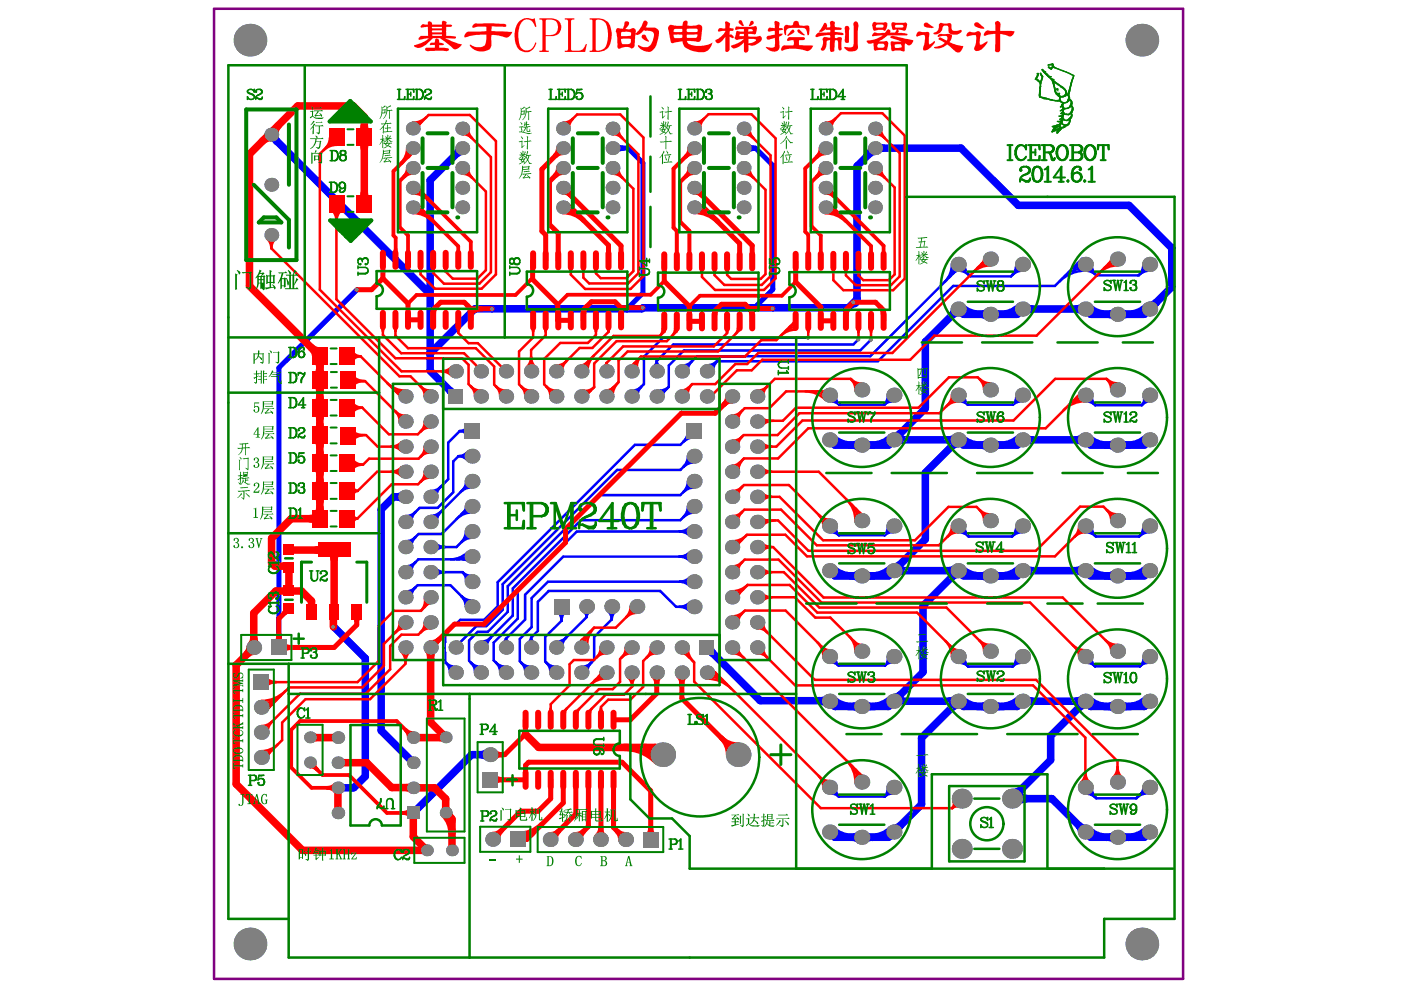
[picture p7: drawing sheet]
<svg xmlns="http://www.w3.org/2000/svg" width="297mm" height="210mm" viewBox="0 0 297 210" stroke-linecap="round" stroke-linejoin="round" font-family="sans-serif">
<path d="M45.4 1.9h205.4v205.6h-205.4z" fill="none" stroke="#800080" stroke-width=".53"/>
<g fill="none" stroke="#00f" stroke-width=".53">
<path d="M203.2 54.8v2.1M203.2 56l2.5 2.6M216.8 56v.2M243.8 56l-2.4 2.4M136.5 75.6v5.8M139.2 76.5v2.2M141.8 77.5v4.5l-2 2h-.6M184.7 72l-2.3 2.3M95 93.8v7.8M97.2 96.7l-1.1 1.1v6.6M203.2 83.8l2 2M243.8 83.8v.4l-1.8 1.7"/>
<path d="M88.7 118.6l-2.7 2.7M91.3 116h5.5M203.2 111.5l2.2 2.3M243.8 111.5l-2.3 2.3M88.5 124.1h7M94.4 134.6l-.1 1.6 .1 4.2 2.2 2.2M96.6 137.1v.2M99.5 135.8v4.3M101 132.8h2.1M101.3 134h2.1M104.7 136.3v3.7l2.6 2.6M105.5 123.4v5.2"/>
<path d="M106.6 123.9v5.4M107.3 135.4v1.9M107.7 124.3v5.4M108.7 124.8v5.7M109.8 125.2v6M110.2 135.5v4.7M111.3 126.1v5.3M115.6 135v5.3M116.3 125.3l-2.3 2.3v6.2M119.1 128.6v3M124.4 128.6v2.2M126 135v4.9"/>
<path d="M203.2 139.2l2.1 2.1M243.8 139.2l-2.1 2.1M243.8 166.9h-.5l-2.4 2.4"/>
</g>
<g fill="none" stroke="#00f" stroke-width="1.6">
<path d="M98 31.4l.3 .3M181.7 35.2v28.2M136.3 65.3l-.2 .2M196.2 72.5v14.1M203.2 65.5l1.1 1.1M243.8 65.5l-1.2 1.1M203.2 93.3l1.1 1.1M243.8 93.3l-1.2 1.1M80.8 108v46.9M196.2 100.2v14.1M77.5 139.6v25M195.7 128.4v14.1"/>
<path d="M203.2 121l1.1 1.1M243.8 121l-1.2 1.1M195.4 156.4v14.2M203.2 148.7l1.1 1.1M243.8 148.7l-1.2 1.1M71.6 167h3.4M243.8 176.4l-1.2 1.1"/>
</g>
<path d="M136.3 34.5v27.6M59.1 78v59.3" fill="none" stroke="#00f" stroke-width="1.1"/>
<circle cx="91.3" cy="110.7" r=".27" fill="#00f"/>
<g fill="none" stroke="#00f" stroke-width=".53">
<path d="M201.8 56l-.1 1.2-.4 1.1-1 1.5M202.4 56l-.3 1.6-.9 1.3M202.9 56l-.1 .9-.7 1.1M203.2 56.8l.7 .2 .6 .4M203.2 56.9l-18.7 18.6h-36.7l-3.2 3.2M204 56l.1 .8 .4 .6M204.5 56l.2 1 .7 1.3a2.48 2.48 0 0 0-3.1-.6M215.5 56l-.3 1.4-.7 1.1M216 56a2.18 2.18 0 0 1-.6 1.6M216.8 56.8l-.6 .2-.6 .3M216.8 57.4l-1.4 .3-.7 .6M216.8 56.2l-2.5 2.4h-8.6"/>
<path d="M229.5 54.8l-5.8 5.8h-21.6l-16 16h-34.1M230.1 55.3l-.8 .1-1 .6M230.1 55.8l-1.5 .3-1.2 .8M230.1 56.3l-1.7 .3-1 .5-.9 .7M230.1 56l2.4 2.4h8.9M230.9 56l.2 .8 .4 .6-.3-.2a5 5 0 0 0-5.1 1l-.5 .5M231.4 56l.2 1 .8 1.3a4.2 4.2 0 0 0-4.5-.6l-2.1 1-1.1 .9M242.4 56l-.1 1-.8 1.3 1.3-.8 1-.1M243 56l-.2 .8-.4 .6 .6-.4 .8-.2M139.2 76.5a1.28 1.28 0 0 1-.6 1.1M139.2 76.5a1.28 1.28 0 0 0 .7 1.1M145.8 77.5l-.4 .6-.1 .6"/>
<path d="M145.8 77.5l-.6 .4-.6 .1M146.7 76.6l-.8 1.2-.1 .9M146.7 76.6l-1.2 .8-.9 .1M151.1 77.5l-.6 .4-.6 .1M151.1 77.5l-.3 .6-.2 .6M152 76.6l-.8 .5-1.3 .3M152 76.6l-2.1 2.1M152 76.6l-.7 1.2-.1 .9M171.4 71.6h-30.8l-4.1 4M182 72l-1.1 1h-38.1l-3.6 3.5M182.4 74.3h-37.4l-3.2 3.2M97.2 96.7l.9 .2 1 .7"/>
<path d="M97.2 96.7h2.9M97.5 91.4l1 .3 .6 .5M97.5 91.4h2.6M97.5 91.4l-2.5 2.4M99.1 90.6l-.9 .7-.7 .1M99.1 95.9l-1 .7-.9 .1M99.5 96.2l-.5 .4-.6 .1 .6 .2 .5 .3M135.1 82.8l-.4 .6-.1 .6M135.2 82.8l-.6 .4-.7 .2M136 81.9l-.5 .8-.4 1.3M136.1 81.9l-.8 .6-1.4 .3M136.5 81.4l-2.6 2.6"/>
<path d="M139.3 83.3l1.1-.1 .6-.4-.4 .6-.1 .6M141.8 82a2.77 2.77 0 0 1-2.4 .8M145.8 96.7l-.1 1-.8 1.2M145.8 91.4l-.1 1-.8 1.2M146.4 96.7l-.2 .7-.4 .6M146.4 91.4l-.2 .7-.4 .6M147.2 97.5l-.7 .2-.6 .4M147.2 98l-1 .2-1.2 .8M147.2 92.7l-1.4 .4-.8 .5M147.2 92.2l-.7 .1-.6 .4M147.2 96.7l-3 2.9h-13.4l-24.2 24.3M147.2 91.4l-3 2.9h-9.6l-29.1 29.1"/>
<path d="M175.9 83.8l2 2M175.9 84.5l.7 .1 .5 .4M176 85.1l1.2 .2 .7 .5M176.6 83.8l.1 .7 .4 .5M177.2 83.9l.1 .8 .6 1.1M177.9 85.8h9.6M188.2 83.9l-.2 1.2-.5 .7M188.8 83.8l-.1 .7-.4 .5M189.4 85.1l-1.2 .2-.7 .5M189.5 84.5l-.6 .1-.6 .4M189.5 83.8l-2 2M203.2 84.5l.6 .1 .6 .4"/>
<path d="M203.3 85.1l1.2 .2 .7 .5M203.9 83.8l.1 .7 .3 .5M204.5 83.9l.2 1.2 .5 .7M215.5 83.9l-.3 1.2-.5 .7M216 83.8v.7l-.4 .5M216.7 85.1l-1.3 .2-.7 .5M216.8 84.5l-.7 .1-.5 .4M216.8 83.8l-2 2h-9.6M230.1 83.8l2.1 2.1M230.2 84.6l.6 .1 .6 .4M230.2 85.1l.9 .1 1.1 .7M230.9 83.8l.1 .7 .4 .6"/>
<path d="M231.4 83.8l.3 1.4 .6 .7M242.5 84.2a1.76 1.76 0 0 1-.4 1.7h-9.9M243 84a1.28 1.28 0 0 1-.3 1.3M243.8 85.1a2.13 2.13 0 0 0-1.6 .6M86 115.3l.6-.1 .6-.4-.4 .5-.1 .7M86 114.8l1.4-.4 .7-.5a2.7 2.7 0 0 0-.9 2.1M87.2 109.4l-.4 .6-.1 .7M87.2 109.5l-.6 .3-.6 .2M88.1 119.2l-.6 .7-.3 1.4M88.1 108.5l-.6 .8-.3 1.4M88.1 119.2l-.7 .6-1.4 .3M88.1 108.6l-1.2 .7-.9 .1"/>
<path d="M91.8 115.5l.6 .4 .7 .1-.7 .1-.6 .4M92.2 115.1l1.2 .7 .9 .2-.9 .1-1.2 .8M92.5 109.5l-.4 .5-.1 .7M92.5 104.1l-.4 .6-.1 .6M92.5 109.4l-.5 .4-.7 .1M92.5 104.1l-.5 .4-.7 .2M93.4 103.2l-.5 .8-.4 1.3M93.4 103.2l-1.2 .8-.9 .1M93.4 108.5l-1.2 .7-.9 .2M93.5 108.6l-.8 1.1-.1 1M95 101.6l-3.7 3.7M96.1 104.4l-3.3 3.3h-3.8l-3 3"/>
<path d="M98.3 118.6l.9 .3M98.8 112.7l-.4 1.4-.6 .8 1.3-.7 1-.2M98.8 107.4l-.1 .6-.4 .6M98.8 102l-.3 1.3-.5 .7M99.2 117.1l-1.5 1-1 .4-1.2 .1M99.3 112.7l-.2 .7-.4 .6 .7-.4 .7-.1M99.3 102l-.1 .6-.3 .5M99.5 117.5l-1.2 .8-1.5 .3M99.9 117.8l-.6 .5-1.2 .3M100.1 107.6l-.8 .2-.6 .4M100.1 102.8l-1 .2-.6 .4M100.1 103.3l-1.4 .3-1.1 .7"/>
<path d="M100.1 108.1a3.3 3.3 0 0 0-2.3 1M100.1 108.6l-1.8 .4-1.4 1M100.1 118l-.6 .6h-10.8M100.1 107.4h-.6l-5.9 5.8h-4.9l-2.7 2.8M100.1 102h-.2l-8.6 8.7M100.1 112.7l-3.3 3.3M145.8 102l-.1 1-.8 1.3M145.8 107.4l-.1 .9-.8 1.3M146.3 117.1l-.8 .6-1.5 .3 1.5 .4 .8 .5M146.3 111.8l-.8 .5-1.5 .4 1 .1 1.3 .8M146.4 107.4l-.2 .7-.4 .6M146.4 102l-.2 .8-.4 .6"/>
<path d="M146.6 117.5l-.6 .4-.7 .1 .7 .2 .6 .4M146.6 112.1l-.6 .4-.7 .2 .7 .1 .6 .4M147.2 108.2l-.7 .1-.6 .4M147.2 102.8l-.7 .2-.6 .4M147.2 103.4l-1.4 .3-.8 .6M147.2 108.7l-1.4 .3-.8 .6M147.2 118h-27.8l-8.1 8.1M147.2 102l-3 3h-17.2l-19.3 19.3M147.2 107.4l-3 2.9h-21l-14.5 14.5M147.2 112.7h-24.9l-12.5 12.5M175.9 111.5l2 2M176 112.3l.5 .1 .5 .3"/>
<path d="M176 112.9h.8l1 .6M176.7 111.6l.1 .6 .3 .5M177.2 111.7l.2 1.1 .5 .7M177.9 113.5h9.7M188.2 111.7l-.1 .7-.6 1.1M188.7 111.6v.6l-.4 .5M189.4 112.9h-.8l-1 .6M189.5 112.3l-.6 .1-.5 .3M189.5 111.5l-1.9 2M203.2 112.8l1.4 .4 .8 .6M203.2 112.3l.7 .2 .6 .4M204 111.5l.1 .8 .4 .6"/>
<path d="M204.5 111.5l.1 1 .8 1.3M205.4 113.8h9.2M215.5 111.5l-.4 1.5-.5 .8M216 111.5l-.1 .8-.4 .6M216.8 112.3l-.8 .2-.6 .4M216.8 112.8l-1 .2-1.2 .8M216.8 111.5l-2.2 2.3M230.1 111.5l2.3 2.3M230.1 112.8l1 .2 1.3 .8M230.1 112.3l.8 .2 .6 .4M230.9 111.5l.2 .8 .4 .6M231.4 111.5l.2 1 .8 1.3"/>
<path d="M232.4 113.8h9.1M242.4 111.5l-.1 1-.8 1.3M243 111.5l-.2 .8-.4 .6M243.7 112.3l-.7 .2-.6 .4M243.7 112.8l-.9 .2-1.3 .8M86 125.4l.9-.1 1.2-.8a2.7 2.7 0 0 0-.9 2.1M86 125.9l.6-.1 .6-.4-.4 .6-.1 .6M87.2 120.1l-.4 .5-.1 .7M87.2 120.1l-.6 .4-.6 .1M88.5 124.1l-2.5 2.5M91.3 121.3h6.8M91.8 120.8l.6 .4 .7 .1-.7 .1-.6 .4"/>
<path d="M92.2 120.4l1.2 .8 .9 .1-1.3 .3-.8 .6M95.5 124.1l4.6 4.6M98.1 121.3l1 .7 .9 .1M98.1 121.3l2 2M98.1 121.3l.5 .7 .2 1.2M98.9 122.2l.5 .3 .6 .1M98.9 122.1l.3 .6 .1 .6M100.1 127.9l-.7-.2-.7-.4 .4 .6 .2 .8M100.1 127.3l-1-.1-1.3-.8 .6 .8 .4 1.5M101 132.8l-4.4 4.3M101.3 134l-1.8 1.8M103.2 136l-.4 .6-.2 .7"/>
<path d="M103.2 136.1l-.6 .4-.6 .1M104.1 135.1l-.6 .8-.3 1.4M104.1 135.2l-.8 .5-1.3 .4M105.5 128.6l-2.9 2.8h-5l-3.2 3.2M106.6 129.3l-3.5 3.5M107.3 135.4l-.1 .3-.4 .4M107.3 135.4v.3l.4 .4M107.7 129.7l-4.3 4.3M108.7 130.5l-6.7 6.8M109.8 131.2l-5.1 5.1M111.3 131.4l-4 4M112.6 135.2l-.1 .6-.5 .3"/>
<path d="M112.6 135.2l.2 .6 .4 .3M112.6 135.2v2.1M114 133.8l-1.4 1.4M116.3 125.3h23.7l3.3 3.4h3.9M117.9 136.6l.7-.1 .6-.4-.4 .5-.2 .7M118.2 129.6l.5 .7 .4 1.3M118.5 129.2l.4 .5 .2 .7 .1-.7 .4-.5M119.1 131.6l-3.5 3.4M120 129.6l-.6 .7-.3 1.3M120 135.1l-.5 .8-.3 1.4M120.1 135.2l-.8 .5-1.4 .4M123.7 129.7a1.28 1.28 0 0 1 .7 1.1"/>
<path d="M124.4 130.8l-6.5 6.5M125 129.7a1.28 1.28 0 0 0-.6 1.1M126 139.9l-2.7 2.7M128.9 129.6l.7 1 .1 .7M129.2 129.2l.4 .4 .1 .6 .1-.6 .4-.4M129.7 128.6v2.7M129.7 131.3l-3.7 3.7M130.5 129.6l-.7 1-.1 .7M146.3 127.7l-.8 .6-1.5 .4 1.5 .3 .8 .6M146.3 122.4l-.8 .6-1.5 .3 1.5 .4 .8 .6M146.6 128.1l-.6 .4-.7 .2 .7 .1 .6 .4M146.6 122.8l-.6 .4-.7 .1 .7 .2 .6 .4"/>
<path d="M147.2 123.3h-31l-3.5 3.5v6.2l-2.5 2.5M175.9 139.2l1.9 1.9h9.8l1.9-1.9M176.7 139.3l.1 .6 .2 .4M177.2 139.4l.1 1.1 .5 .6M188.2 139.4v.8l-.6 .9M188.7 139.3v.6l-.3 .4M204 139.3l.1 .6 .3 .6M204.5 139.3l.3 1.3 .5 .7M215.5 139.3l-.3 1.3-.5 .7M216 139.3l-.1 .6-.4 .6M216.8 139.2l-2.1 2.1M230.1 139.2l2.1 2.1"/>
<path d="M230.2 140l.6 .1 .6 .3M230.9 139.2l.1 .7 .3 .5M231.4 139.3l.1 .9 .6 1.1M242.5 139.3v.4a2.34 2.34 0 0 1-.8 1.6l.7-.5 1.3-.3M243 139.2l-.1 .7-.3 .5M243.7 140l-.6 .1-.6 .3M94.5 140.5l1.2 .7 .9 .2M94.5 140.5l.6 .7 .3 1.4M95.4 141.4l.6 .4 .6 .1M95.4 141.4l.4 .5 .1 .7M99.5 140.1l2.5 2.5M99.8 140.5l1.2 .7 1 .2"/>
<path d="M99.8 140.5l.6 .7 .3 1.4M100.7 141.4l.6 .4 .7 .1M100.7 141.4l.4 .5 .2 .7M105.1 140.5l1.2 .7 1 .2M105.2 140.5l.5 .7 .4 1.4M106 141.4l.6 .4 .7 .1M106.1 141.4l.4 .5 .1 .7M110.2 140.2l2.4 2.4M110.5 140.5l1.2 .7 .9 .2M110.5 140.5l.6 .7 .3 1.4M111.4 141.4l.5 .4 .7 .1M111.4 141.4l.4 .5 .1 .7"/>
<path d="M115.6 140.3l2.3 2.3M115.8 140.5l1.2 .7 .9 .2M115.8 140.5l.6 .7 .3 1.4M116.7 141.4l.6 .4 .6 .1M116.7 141.4l.4 .5 .1 .7M124.5 141.4l-.4 .5-.1 .7M124.5 141.4l-.6 .4-.6 .1M125.4 140.5l-.6 .7-.3 1.4M125.4 140.5l-1.2 .7-.9 .2M176 140l.5 .1 .5 .3M176 140.5h.8l1 .6M189.4 140.5h-.8l-1 .6"/>
<path d="M189.4 140l-.5 .1-.5 .3M203.2 140.1l.6 .1 .6 .3M203.2 140.5l1.4 .3 .7 .5M205.3 141.3h9.4M216.7 140.5l-1.3 .3-.7 .5M216.8 140.1l-.7 .1-.5 .3M230.2 140.5l1.3 .3 .7 .5M232.2 141.3h9.5M175.9 166.9l2 2h9.7l1.9-2M176 167.7l.5 .1 .5 .3M176 168.3l1.2 .2 .6 .4M176.7 167l.1 .6 .3 .5"/>
<path d="M177.2 167.1l.2 1.1 .5 .7M188.2 167.1l-.1 .8-.6 1M188.7 167v.6l-.4 .5M189.4 168.3l-1.2 .2-.6 .4M189.5 167.7l-.6 .1-.5 .3M230.1 166.9l2.4 2.4h8.4M230.9 166.9l.2 .8 .4 .6-.7-.4-.7-.2M231.4 166.9l.2 1 .8 1.3-1.3-.8-1-.1M242.4 166.9l-.1 .8-.5 .7M243.6 168.2l-1.4 .2-1.3 .8M243.7 167.7l-1.2 .3-.7 .5"/>
</g>
<g fill="none" stroke="#00f" stroke-width="1.6">
<path d="M57.4 28.6l33.8 33.8M58.2 28.5a2.18 2.18 0 0 0 .6 1.6M97.3 31.4l-.1 .6-.3 .5M98 32.1l-.6 .1-.5 .4M98 31.4l-6.8 6.8v40.4l5.4 5.4M181.7 35.2l3.8-3.8h18.2l12.2 12.1h23.5l9 9.1v8.2l-4.6 4.7M184.8 31.4l-.1 .6-.3 .5M185.5 32.1l-.6 .1-.5 .4M186 30.9l.5 .4 .6 .1-.6 .1-.5 .4M136.1 65.5h-35.4l-9.5 9.4M181.1 64.4l.4-.4 .2-.6-1.8 1.9h-43.6M181.7 63.2l-.1 .6-.4 .5"/>
<path d="M202.4 65.5l-.2 .8-.4 .6 .6-.4 .8-.2M203.2 65.5l-7 7M203.7 65l1 .8 1.2 .5 1.9 .3M204.3 66.6h11.4l1.1-1.1h13.3l1.1 1.1h11.4M209.4 66.1l-.6 .4-.7 .1 .7 .2 .6 .4M210.5 66.1l.7 .4 .7 .1-.7 .2-.7 .4M216.2 65l-1 .8-1.1 .5-1.9 .3M217.4 65l.6 .4 .7 .1-.7 .2-.6 .4M229.6 65l-.7 .4-.7 .1 .7 .2 .7 .4M230.7 65l1 .8 1.1 .5 1.9 .3M236.4 66.1l-.7 .4-.7 .1 .7 .2 .7 .4M237.5 66.1l.6 .4 .8 .1-.8 .2-.6 .4"/>
<path d="M243.2 65l-1.6 1.1-1.2 .4-1.3 .1M243.8 64.7l.7-.1 .6-.4-.4 .6-.1 .7M95.4 82.8l.6 .4 .6 .2M95.4 82.8l.4 .6 .1 .6M176.5 92.7l1.5 1.1 1.2 .4 1.3 .2M182.1 93.8l-.6 .4-.7 .2 .7 .1 .6 .4M183.3 93.8l.6 .4 .7 .2-.7 .1-.6 .4M189 92.7l-1.6 1.1-1.2 .4-1.3 .2M189.5 92.5l.8-.2 .6-.4-.4 .6-.2 .8M189.5 93.3h13.7l-7 6.9M190.1 92.7l.6 .4 .7 .2-.7 .1-.6 .4M196.2 86.6l-7.8 7.8h-11.4l-1.1-1.1"/>
<path d="M202.4 93.3l-.2 .7-.4 .6 .6-.4 .8-.1M202.6 92.7l-.6 .4-.8 .2 .8 .1 .6 .4M203.7 92.7l1.6 1.1 1.2 .4 1.3 .2M204.3 94.4h11.4l1.1-1.1h13.3l1.1 1.1h11.4M209.4 93.8l-.6 .4-.7 .2 .7 .1 .6 .4M210.5 93.8l.7 .4 .7 .2-.7 .1-.7 .4M216.2 92.7l-1.5 1.1-1.3 .4-1.2 .2M217.4 92.7l.6 .4 .7 .2-.7 .1-.6 .4M229.6 92.7l-.7 .4-.7 .2 .7 .1 .7 .4M230.7 92.7l1.6 1.1 1.2 .4 1.2 .2M236.4 93.8l-.7 .4-.7 .2 .7 .1 .7 .4M237.5 93.8l.6 .4 .8 .2-.8 .1-.6 .4"/>
<path d="M243.2 92.7l-1.6 1.1-1.2 .4-1.3 .2M85.5 104.8l-.6 .4-.7 .1 .7 .2 .6 .4M86 105.3h-2.5l-2.7 2.7M196.2 114.3l-7.8 7.8h-11.4l-1.1-1.1M70.7 132.9l6.8 6.7M149.9 137.3l11.3 11.3h13.8l1 .9M150.6 137.3l.1 .7 .4 .5-.5-.4-.7-.1M176.5 120.4l1 .8 1.1 .6 1.9 .3M182.1 121.5l-.6 .5-.7 .1 .7 .2 .6 .4M183.3 121.5l.6 .5 .7 .1-.7 .2-.6 .4M189 120.4l-1.6 1.1-1.2 .5-1.3 .1M189.5 120.2l.8-.2 .6-.4-.4 .7-.2 .7"/>
<path d="M189.5 121h13.7l-7.5 7.4M190.1 120.4l.6 .4 .7 .2-.7 .1-.6 .5M202.4 121l-.2 .7-.4 .7 .6-.5 .8-.1M202.6 120.4l-.6 .4-.8 .2 .8 .1 .6 .5M203.7 120.4l1 .8 1.2 .6 1.9 .3M204.3 122.1h11.4l1.1-1.1h13.3l1.1 1.1h11.4M209.4 121.5l-.6 .5-.7 .1 .7 .2 .6 .4M210.5 121.5l.7 .5 .7 .1-.7 .2-.7 .4M216.2 120.4l-1 .8-1.1 .6-1.9 .3M217.4 120.4l.6 .4 .7 .2-.7 .1-.6 .5M229.6 120.4l-.7 .4-.7 .2 .7 .1 .7 .5M230.7 120.4l1 .8 1.1 .6 1.9 .3"/>
<path d="M236.4 121.5l-.7 .5-.7 .1 .7 .2 .7 .4M237.5 121.5l.6 .5 .8 .1-.8 .2-.6 .4M243.2 120.4l-1.6 1.1-1.2 .5-1.3 .1M80.8 154.9l6.8 6.8M103.4 159.5l-.6 .4-.7 .1 .7 .2 .6 .4M173.7 148.6l.7 .1 .9 .6M175.3 148.1l-.5 .3-.6 .2M176.5 148.1l1 .8 1.1 .6 1.9 .3M182.1 149.2l-.6 .4-.7 .2 .7 .1 .6 .5M183.3 149.2l.6 .4 .7 .2-.7 .1-.6 .5M189 148.1l-1.1 .8-1.1 .6-1.9 .3M189.5 147.9l.8-.2 .6-.4-.4 .6-.2 .8"/>
<path d="M189.5 148.7h13.7l-7.8 7.7M190.1 148.1l.6 .4 .7 .2-.7 .1-.6 .4M195.7 142.5l-7.3 7.3h-11.4l-1.1-1.1M202.4 148.7l-.2 .7-.4 .6M202.6 148.1l-.6 .4-.8 .2 .8 .1 .6 .4M203.2 149.5l-.8 .1-.6 .4M203.7 148.1l1 .8 1.2 .6 1.9 .3M209.4 149.2l-.6 .4-.7 .2 .7 .1 .6 .5M210.5 149.2l.7 .4 .7 .2-.7 .1-.7 .5M216.2 148.1l-1 .8-1.1 .6-1.9 .3M217.4 148.1l.6 .4 .7 .2-.7 .1-.6 .4M229.3 148.7l-.1 .7-.4 .6"/>
<path d="M229.6 148.1l-.7 .4-.7 .2 .7 .1 .7 .4M230.1 149.5l-.7 .1-.6 .4M230.1 148.7h-13.3l-1.1 1.1h-11.4M230.1 148.7l1.1 1.1h11.4M230.1 148.7l-7.3 7.3v5.1l-8.2 8.2h8.4l8.2 8.2h11.4M230.7 148.1l1 .8 1.1 .6 1.9 .3M236.4 149.2l-.7 .4-.7 .2 .7 .1 .7 .5M237.5 149.2l.6 .4 .8 .2-.8 .1-.6 .5M243.2 148.1l-1.6 1.1-1.2 .4-1.3 .2M77.5 164.6l-2.5 2.4M103.9 160h-3.9l-12.4 12.4M176.5 175.8l1 .8 1.1 .6 1.9 .3"/>
<path d="M182.1 177l-.6 .4-.7 .1 .7 .2 .6 .4M183.3 177l.6 .4 .7 .1-.7 .2-.6 .4M189 175.8l-1.6 1.2-1.2 .4-1.3 .1M190.9 175l-.6 .5-.8 .1M190.9 175.1l-.4 .6-.2 .7M195.4 170.6l-7 6.9h-11.4l-1.1-1.1M215.5 168.4l1.2 .8 1 .1-1 .2-1.2 .7M216.8 167.1l-.6 .8-.4 1.4M216.8 167.1l-.8 .6-1.4 .3M228.8 175.1l.4 .6 .1 .7M228.8 175l.6 .5 .7 .1M230.7 175.8l1 .8 1.1 .6 1.9 .3"/>
<path d="M236.4 177l-.7 .4-.7 .1 .7 .2 .7 .4M237.5 177l.6 .4 .8 .1-.8 .2-.6 .4M243.2 175.8l-1.6 1.2-1.2 .4-1.3 .1"/>
</g>
<path d="M129.9 31.4h3.3l3.1 3.1M130.5 30.7l.6 .5 1 .2M132.1 31.5l-.7 .1-.9 .5M157.7 31.4h2.5l3.7 3.7v26.3l-3.9 3.9M158.3 30.7l.6 .5 1 .2M159.9 31.5l-.7 .1-.9 .5M75.7 61.4l-16.6 16.6M136.3 62.1l-3.3 3.4M163.9 65.3v.1M58.4 136.5l.5-.6 .2-1.1 .3 1.1 .5 .6" fill="none" stroke="#00f" stroke-width="1.1"/>
<g fill="#808080">
<circle cx="75.6" cy="61.4" r=".43"/>
<circle cx="70.6" cy="132.9" r=".43"/>
<circle cx="163.8" cy="65.4" r=".43"/>
<circle cx="136.3" cy="65.3" r=".43"/>
<circle cx="104.3" cy="65.5" r=".43"/>
<circle cx="171.3" cy="71.6" r=".43"/>
<circle cx="184.6" cy="72" r=".43"/>
<circle cx="182" cy="72" r=".43"/>
<circle cx="180.9" cy="64.1" r=".43"/>
<circle cx="71.6" cy="167" r="1.33"/>
<circle cx="182.7" cy="149.8" r="1.6"/>
<circle cx="182.7" cy="94.4" r="1.6"/>
<circle cx="216.8" cy="111.5" r="1.6"/>
<circle cx="216.8" cy="56" r="1.6"/>
<circle cx="230.1" cy="166.9" r="1.6"/>
<circle cx="230.1" cy="111.5" r="1.6"/>
<circle cx="230.1" cy="56" r="1.6"/>
<circle cx="55.4" cy="155.3" r="1.57"/>
<circle cx="55.4" cy="149.9" r="1.57"/>
<circle cx="71.6" cy="172.4" r="1.33"/>
<circle cx="71.6" cy="156.4" r="1.33"/>
<circle cx="98" cy="35.6" r="1.46"/>
<circle cx="98" cy="31.4" r="1.46"/>
<circle cx="98" cy="39.8" r="1.46"/>
<circle cx="102" cy="137.3" r="1.52"/>
<circle cx="102" cy="142.6" r="1.52"/>
<circle cx="102" cy="84" r="1.52"/>
<circle cx="119.4" cy="35.6" r="1.46"/>
<circle cx="119.4" cy="31.4" r="1.46"/>
<circle cx="119.4" cy="39.8" r="1.46"/>
<circle cx="123.3" cy="137.3" r="1.52"/>
<circle cx="123.3" cy="142.6" r="1.52"/>
<circle cx="123.3" cy="84" r="1.52"/>
<circle cx="144.6" cy="137.3" r="1.52"/>
<circle cx="144.6" cy="142.6" r="1.52"/>
<circle cx="144.6" cy="84" r="1.52"/>
<circle cx="157.7" cy="35.6" r="1.46"/>
<circle cx="157.7" cy="31.4" r="1.46"/>
<circle cx="157.7" cy="39.8" r="1.46"/>
<circle cx="182.7" cy="177.5" r="1.6"/>
<circle cx="182.7" cy="165.8" r="1.6"/>
<circle cx="182.7" cy="138.1" r="1.6"/>
<circle cx="182.7" cy="122.1" r="1.6"/>
<circle cx="182.7" cy="82.7" r="1.6"/>
<circle cx="216.8" cy="148.7" r="1.6"/>
<circle cx="216.8" cy="139.2" r="1.6"/>
<circle cx="216.8" cy="121" r="1.6"/>
<circle cx="216.8" cy="83.8" r="1.6"/>
<circle cx="216.8" cy="65.5" r="1.6"/>
<circle cx="230.1" cy="176.4" r="1.6"/>
<circle cx="230.1" cy="148.7" r="1.6"/>
<circle cx="230.1" cy="139.2" r="1.6"/>
<circle cx="230.1" cy="121" r="1.6"/>
<circle cx="230.1" cy="83.8" r="1.6"/>
<circle cx="230.1" cy="65.5" r="1.6"/>
<circle cx="55.4" cy="160.6" r="1.57"/>
<circle cx="71.6" cy="161.7" r="1.33"/>
<circle cx="98" cy="27.3" r="1.46"/>
<circle cx="98" cy="44" r="1.46"/>
<circle cx="102" cy="78.7" r="1.52"/>
<circle cx="119.4" cy="27.3" r="1.46"/>
<circle cx="119.4" cy="44" r="1.46"/>
<circle cx="123.3" cy="78.7" r="1.52"/>
<circle cx="127.3" cy="178" r="1.57"/>
<circle cx="144.6" cy="78.7" r="1.52"/>
<circle cx="157.7" cy="27.3" r="1.46"/>
<circle cx="157.7" cy="44" r="1.46"/>
<circle cx="182.7" cy="110.4" r="1.6"/>
<circle cx="216.8" cy="93.3" r="1.6"/>
<circle cx="230.1" cy="93.3" r="1.6"/>
<circle cx="57.5" cy="39.2" r="1.46"/>
<circle cx="87.6" cy="167" r="1.33"/>
<circle cx="129.7" cy="128.6" r="1.57"/>
<circle cx="124.4" cy="128.6" r="1.57"/>
<circle cx="135" cy="128.6" r="1.57"/>
<circle cx="175.9" cy="166.9" r="1.6"/>
<circle cx="175.9" cy="111.5" r="1.6"/>
<circle cx="189.5" cy="166.9" r="1.6"/>
<circle cx="189.5" cy="111.5" r="1.6"/>
<circle cx="210" cy="149.8" r="1.6"/>
<circle cx="203.2" cy="111.5" r="1.6"/>
<circle cx="210" cy="94.4" r="1.6"/>
<circle cx="203.2" cy="56" r="1.6"/>
<circle cx="243.8" cy="166.9" r="1.6"/>
<circle cx="236.9" cy="149.8" r="1.6"/>
<circle cx="243.8" cy="111.5" r="1.6"/>
<circle cx="236.9" cy="94.4" r="1.6"/>
<circle cx="243.8" cy="56" r="1.6"/>
<circle cx="53" cy="200.1" r="3.5"/>
<circle cx="53.8" cy="137.3" r="1.57"/>
<circle cx="57.5" cy="49.8" r="1.46"/>
<circle cx="57.5" cy="28.5" r="1.46"/>
<circle cx="65.7" cy="156.3" r="1.25"/>
<circle cx="94.5" cy="172.3" r="1.25"/>
<circle cx="87.6" cy="156.4" r="1.33"/>
<circle cx="94.5" cy="156.3" r="1.25"/>
<circle cx="91.3" cy="137.3" r="1.52"/>
<circle cx="86" cy="137.3" r="1.52"/>
<circle cx="91.3" cy="132" r="1.52"/>
<circle cx="86" cy="132" r="1.52"/>
<circle cx="91.3" cy="121.3" r="1.52"/>
<circle cx="86" cy="121.3" r="1.52"/>
<circle cx="91.3" cy="116" r="1.52"/>
<circle cx="86" cy="116" r="1.52"/>
<circle cx="91.3" cy="105.3" r="1.52"/>
<circle cx="86" cy="105.3" r="1.52"/>
<circle cx="91.3" cy="100" r="1.52"/>
<circle cx="86" cy="100" r="1.52"/>
<circle cx="91.3" cy="89.4" r="1.52"/>
<circle cx="86" cy="89.4" r="1.52"/>
<circle cx="91.3" cy="84" r="1.52"/>
<circle cx="86" cy="84" r="1.52"/>
<circle cx="87.5" cy="35.6" r="1.46"/>
<circle cx="87.5" cy="31.4" r="1.46"/>
<circle cx="87.5" cy="39.8" r="1.46"/>
<circle cx="103.9" cy="160" r="1.57"/>
<circle cx="112.6" cy="137.3" r="1.52"/>
<circle cx="112.6" cy="142.6" r="1.52"/>
<circle cx="107.3" cy="137.3" r="1.52"/>
<circle cx="107.3" cy="142.6" r="1.52"/>
<circle cx="100.1" cy="118" r="1.57"/>
<circle cx="100.1" cy="123.3" r="1.57"/>
<circle cx="100.1" cy="96.7" r="1.57"/>
<circle cx="100.1" cy="102" r="1.57"/>
<circle cx="100.1" cy="107.4" r="1.57"/>
<circle cx="107.3" cy="84" r="1.52"/>
<circle cx="112.6" cy="84" r="1.52"/>
<circle cx="128.6" cy="137.3" r="1.52"/>
<circle cx="128.6" cy="142.6" r="1.52"/>
<circle cx="117.9" cy="137.3" r="1.52"/>
<circle cx="117.9" cy="142.6" r="1.52"/>
<circle cx="117.9" cy="84" r="1.52"/>
<circle cx="128.6" cy="84" r="1.52"/>
<circle cx="129.9" cy="35.6" r="1.46"/>
<circle cx="129.9" cy="31.4" r="1.46"/>
<circle cx="129.9" cy="39.8" r="1.46"/>
<circle cx="139.2" cy="137.3" r="1.52"/>
<circle cx="139.2" cy="142.6" r="1.52"/>
<circle cx="133.9" cy="137.3" r="1.52"/>
<circle cx="133.9" cy="142.6" r="1.52"/>
<circle cx="133.9" cy="84" r="1.52"/>
<circle cx="139.2" cy="84" r="1.52"/>
<circle cx="147.2" cy="35.6" r="1.46"/>
<circle cx="147.2" cy="31.4" r="1.46"/>
<circle cx="147.2" cy="39.8" r="1.46"/>
<circle cx="155.2" cy="132" r="1.52"/>
<circle cx="160.5" cy="132" r="1.52"/>
<circle cx="155.2" cy="137.3" r="1.52"/>
<circle cx="160.5" cy="137.3" r="1.52"/>
<circle cx="155.2" cy="116" r="1.52"/>
<circle cx="160.5" cy="116" r="1.52"/>
<circle cx="155.2" cy="121.3" r="1.52"/>
<circle cx="160.5" cy="121.3" r="1.52"/>
<circle cx="155.2" cy="100" r="1.52"/>
<circle cx="160.5" cy="100" r="1.52"/>
<circle cx="155.2" cy="105.3" r="1.52"/>
<circle cx="160.5" cy="105.3" r="1.52"/>
<circle cx="155.2" cy="84" r="1.52"/>
<circle cx="160.5" cy="84" r="1.52"/>
<circle cx="155.2" cy="89.4" r="1.52"/>
<circle cx="160.5" cy="89.4" r="1.52"/>
<circle cx="175.9" cy="176.4" r="1.6"/>
<circle cx="175.9" cy="148.7" r="1.6"/>
<circle cx="175.9" cy="139.2" r="1.6"/>
<circle cx="175.9" cy="121" r="1.6"/>
<circle cx="175.9" cy="83.8" r="1.6"/>
<circle cx="175" cy="35.6" r="1.46"/>
<circle cx="175" cy="31.4" r="1.46"/>
<circle cx="175" cy="39.8" r="1.46"/>
<circle cx="189.5" cy="176.4" r="1.6"/>
<circle cx="189.5" cy="148.7" r="1.6"/>
<circle cx="189.5" cy="139.2" r="1.6"/>
<circle cx="189.5" cy="121" r="1.6"/>
<circle cx="189.5" cy="83.8" r="1.6"/>
<circle cx="185.5" cy="35.6" r="1.46"/>
<circle cx="185.5" cy="31.4" r="1.46"/>
<circle cx="185.5" cy="39.8" r="1.46"/>
<circle cx="214.6" cy="169.3" r="2.1"/>
<circle cx="203.9" cy="169.3" r="2.1"/>
<circle cx="203.2" cy="148.7" r="1.6"/>
<circle cx="210" cy="138.1" r="1.6"/>
<circle cx="203.2" cy="139.2" r="1.6"/>
<circle cx="210" cy="122.1" r="1.6"/>
<circle cx="203.2" cy="121" r="1.6"/>
<circle cx="210" cy="82.7" r="1.6"/>
<circle cx="203.2" cy="83.8" r="1.6"/>
<circle cx="210" cy="66.6" r="1.6"/>
<circle cx="203.2" cy="65.5" r="1.6"/>
<circle cx="210" cy="54.9" r="1.6"/>
<circle cx="242.1" cy="200.1" r="3.5"/>
<circle cx="236.9" cy="177.5" r="1.6"/>
<circle cx="236.9" cy="165.8" r="1.6"/>
<circle cx="243.8" cy="176.4" r="1.6"/>
<circle cx="243.8" cy="148.7" r="1.6"/>
<circle cx="236.9" cy="138.1" r="1.6"/>
<circle cx="243.8" cy="139.2" r="1.6"/>
<circle cx="236.9" cy="122.1" r="1.6"/>
<circle cx="243.8" cy="121" r="1.6"/>
<circle cx="236.9" cy="82.7" r="1.6"/>
<circle cx="243.8" cy="83.8" r="1.6"/>
<circle cx="236.9" cy="66.6" r="1.6"/>
<circle cx="243.8" cy="65.5" r="1.6"/>
<circle cx="236.9" cy="54.9" r="1.6"/>
<circle cx="53" cy="8.5" r="3.5"/>
<circle cx="65.7" cy="161.7" r="1.25"/>
<circle cx="87.6" cy="161.7" r="1.33"/>
<circle cx="91.3" cy="126.6" r="1.52"/>
<circle cx="86" cy="126.6" r="1.52"/>
<circle cx="95.8" cy="180.3" r="1.25"/>
<circle cx="90.5" cy="180.3" r="1.25"/>
<circle cx="91.3" cy="110.7" r="1.52"/>
<circle cx="86" cy="110.7" r="1.52"/>
<circle cx="91.3" cy="94.7" r="1.52"/>
<circle cx="86" cy="94.7" r="1.52"/>
<circle cx="87.5" cy="27.3" r="1.46"/>
<circle cx="87.5" cy="44" r="1.46"/>
<circle cx="100.1" cy="128.7" r="1.57"/>
<circle cx="104.5" cy="177.9" r="1.57"/>
<circle cx="100.1" cy="112.7" r="1.57"/>
<circle cx="107.3" cy="78.7" r="1.52"/>
<circle cx="112.6" cy="78.7" r="1.52"/>
<circle cx="116.7" cy="178" r="1.57"/>
<circle cx="122" cy="178" r="1.57"/>
<circle cx="117.9" cy="78.7" r="1.52"/>
<circle cx="128.6" cy="78.7" r="1.52"/>
<circle cx="129.9" cy="27.3" r="1.46"/>
<circle cx="129.9" cy="44" r="1.46"/>
<circle cx="140.5" cy="160" r="2.61"/>
<circle cx="133.9" cy="78.7" r="1.52"/>
<circle cx="139.2" cy="78.7" r="1.52"/>
<circle cx="147.2" cy="27.3" r="1.46"/>
<circle cx="147.2" cy="44" r="1.46"/>
<circle cx="155.2" cy="126.6" r="1.52"/>
<circle cx="160.5" cy="126.6" r="1.52"/>
<circle cx="156.5" cy="160" r="2.61"/>
<circle cx="155.2" cy="94.7" r="1.52"/>
<circle cx="160.5" cy="94.7" r="1.52"/>
<circle cx="155.2" cy="110.7" r="1.52"/>
<circle cx="160.5" cy="110.7" r="1.52"/>
<circle cx="175.9" cy="93.3" r="1.6"/>
<circle cx="175" cy="27.3" r="1.46"/>
<circle cx="175" cy="44" r="1.46"/>
<circle cx="189.5" cy="93.3" r="1.6"/>
<circle cx="185.5" cy="27.3" r="1.46"/>
<circle cx="185.5" cy="44" r="1.46"/>
<circle cx="214.6" cy="180" r="2.1"/>
<circle cx="203.9" cy="180" r="2.1"/>
<circle cx="203.2" cy="93.3" r="1.6"/>
<circle cx="210" cy="110.4" r="1.6"/>
<circle cx="236.9" cy="110.4" r="1.6"/>
<circle cx="243.8" cy="93.3" r="1.6"/>
<circle cx="242.1" cy="8.5" r="3.5"/>
<circle cx="96.6" cy="137.3" r="1.52"/>
<circle cx="96.6" cy="142.6" r="1.52"/>
<circle cx="149.9" cy="142.6" r="1.52"/>
<circle cx="147.2" cy="118" r="1.57"/>
<circle cx="147.2" cy="123.3" r="1.57"/>
<circle cx="147.2" cy="96.7" r="1.57"/>
<circle cx="147.2" cy="102" r="1.57"/>
<circle cx="147.2" cy="107.4" r="1.57"/>
<circle cx="149.9" cy="84" r="1.52"/>
<circle cx="132.6" cy="178" r="1.57"/>
<circle cx="96.6" cy="78.7" r="1.52"/>
<circle cx="147.2" cy="128.7" r="1.57"/>
<circle cx="147.2" cy="112.7" r="1.57"/>
<circle cx="149.9" cy="78.7" r="1.52"/>
</g>
<g fill="#808080">
<path d="M117.5 127h3.2v3.2h-3.2z" fill-rule="evenodd"/>
<path d="M57.5 135.7h3.2v3.2h-3.2z" fill-rule="evenodd"/>
<path d="M53.8 143h3.2v3.2h-3.2z" fill-rule="evenodd"/>
<path d="M86.3 171h2.7v2.7h-2.7z" fill-rule="evenodd"/>
<path d="M102.3 163.7h3.2v3.2h-3.2z" fill-rule="evenodd"/>
<path d="M98.5 89.8h3.2v3.2h-3.2z" fill-rule="evenodd"/>
<path d="M108.2 176.4h3.2v3.1h-3.2z" fill-rule="evenodd"/>
<path d="M136.4 176.4h3.2v3.2h-3.2z" fill-rule="evenodd"/>
<path d="M95.1 82.6h3v2.9h-3z" fill-rule="evenodd"/>
<path d="M148.4 135.8h3v3h-3z" fill-rule="evenodd"/>
<path d="M145.6 89.8h3.2v3.2h-3.2z" fill-rule="evenodd"/>
</g>
<path d="M90.9 24.4l-2.9 2.9h-.5M57.5 49.8v2.8M94.5 55.1v2.5M83.8 71.2l2.7 2.6M98 76l1.3 1.3M102 78.5v.2M73.7 98.2l.3 .3M73.7 80.5l.3 .3M78.2 97.3l-1.2 1.2M85 84h1M55.4 160.6h.7" fill="none" stroke="#f00" stroke-width=".53"/>
<path d="M87.5 39.8h.9M83.4 49.9l.5 .5M83.9 55l-.1 .1M87.5 44h1.4" fill="none" stroke="#f00" stroke-width=".8"/>
<circle cx="107.3" cy="78.7" r=".27" fill="#f00"/>
<g fill="none" stroke="#f00" stroke-width="1.1">
<path d="M114.9 35.9v13.1l.8 .8v5.4M81.2 55.1v3.9M118.4 49.4v5.8M129 52v3.2M131.7 52.1v3.1M140.8 55.4v4.2M156.8 51.6v3.8M168.7 55.3v4.5M75.7 61.4h3.1M86.5 64.4v3.4h2.7M93.4 64.1l-1.6 1.6M118.3 64.6v3.3h.1"/>
<path d="M123.7 65.7v2.2M130.4 64l1.3 1.3v2.6M146.2 64.9v3.2M158 64.5l.8 .9M174 65.1v2.9M179.4 65.7v2.3M185.6 64.1l1.7 1.7v2.2M119.9 112.2v2.8M59.1 131.2v6.1M75.6 129.8v2.7M91.3 137.3h.1M111.4 152.6v3"/>
<path d="M139.2 142.6v4.4M144.6 142.6v5.5M109.8 177.9h1.9M110.4 172h3.7M112.1 161.6l-.7 .6v3.1h-7.5M119.4 165.3v4.9M122.1 165.3v7.3M124.8 165.3v9.9l-2.8 2.8M127.4 165.3l-.1 12.7"/>
</g>
<g fill="none" stroke="#f00" stroke-width=".53">
<path d="M67.8 32.6v28.8M105.1 29.9v28.3M135.4 32.7v25.2M136.4 29.2v29.4M150.2 24.2l-3 3.1M163.4 32.9v25.7l-1.9 1.8M164.4 29.3v29.7M189.7 39.8v18.4M190.8 32.5v26.1M191.8 28.7v30.4M71.3 43.3v20.1M89.2 55.1v3.1"/>
<path d="M91.8 55.1v2.8l2.3 2.2M103 40.6v16.7l-1.8 1.8M123.7 55.2v3.7l1.2 1.2M126.4 55.2v2.8l1 1M134.3 40v17.5M148.8 55.4v3.3M151.5 55.4v2.9l2.1 2.1M154.2 55.4v2.9M162.3 40.2v17.9l-1 1M179.4 55.3v3.1M182 55.3v3.1l1 1M209.1 54.9h.9"/>
<path d="M73.7 75.5h2.7M81.2 67.8v3.2M83.8 67.8v3.4M84.7 79.8h2.3M85.1 78.7h11.5M97.2 67.8v2.8l2.1 2.2M99.3 77.3v4.1M104.8 77.7v3.8l2.5 2.5M110.1 74.5v7M113 67.9v3.6M115.4 76.1v5.4M115.7 67.9v3.2"/>
<path d="M123.3 78v.7M126 77.1v5M126.4 67.9v3.1M128.6 77v1.7M129 67.9v2.5M133.1 74.5l-2 1.9v4.6M140.8 68.1v2.2l-.9 .9M143.5 68.1v2.1M154.2 68.1v2.5l-2.9 2.9M155.9 77.2h2.5M156.8 68.1v1.8M171.4 68v3.6"/>
<path d="M182 68v4M184.7 68v4M73.7 86.4h3.1M73.8 92.2l-.1 .2M74 98.5h3M74 80.8h3.4M123.3 84h.7M128.6 83.6v.4M144.6 83.6v.4M149.9 84h.8M160.7 89.2l-.2 .2M203.2 83v.6"/>
<path d="M207.3 80l2.7 2.7M73.7 110h2M73.7 104.1h2.2M83 102.7h5.6M158.4 113.4l-2.6 2.6M160.9 110.3l-.4 .4M174.8 110.4h1.2M182.7 109.1v1.3M207.1 107.5l2.9 2.9M80.3 132.7v7.4M81.4 136.5v4.7M86 137.3v3.4"/>
<path d="M91.3 126.6v.8l-2.1 2.1h-5.7M123.3 135.8v1.5M128.6 137.3l-2.7 2.6M131.5 139.7v4.9M144.6 137.3v.5M158.5 124l-2.6 2.6M172.9 130.9h3.1M55.4 149.9h1.7M59.8 153.2v3.7M64.8 148.2h13.7M119.4 151v1.6M120.8 140.8v4.5"/>
<path d="M122.1 151v1.6M124.8 151v1.6M127.8 142.6h.8M129 148.4l-1.6 1.5v2.7M136.4 140.2v5.4M147.2 140.4v4.1M230.1 156.4v10.5M174.8 165.8h1.2M182.7 164.5v1.3M236.9 161.4v4.4"/>
</g>
<path d="M144.2 38.6v8.4l2 2v6.4M143.5 49v6.4" fill="none" stroke="#f00" stroke-width=".85"/>
<path d="M77.2 24.8v18.5M67.8 75.5v34.5M57.6 119.3l.7 .7h2.7l.3 .2M61.3 116.5l.1 .1M70.8 116.6v13.2M53.8 130v7.3M58.5 125.3h2.8M50.1 141v25.2M94.5 156.3l-.1 .1M71.6 167v5.4M71.6 161.7h6.2M83 167h9.2l2.3 2.4v2.9" fill="none" stroke="#f00" stroke-width="1.6"/>
<path d="M83.4 36.3v13.6M84.7 38.4v9.8l1.8 1.7v5.2M87.5 31.4v.8M170.7 35.7v13.4l.7 .7v5.5M83.9 50.4v4.6M97.2 52.2v2.9M174 49.9v5.4M184.7 52.2v3.1M187.3 52.1v3.2M120.3 62.5l-2 2.1M66.1 167h5.5M82 172.4h5.6" fill="none" stroke="#f00" stroke-width=".8"/>
<circle cx="103.9" cy="165.3" r=".53" fill="#f00"/>
<g fill="none" stroke="#f00" stroke-width=".53">
<path d="M71.4 29.1l-3.6 3.5M90.9 24.4h8.7l5.5 5.5M98 27.3l6.1 6v24.4l-2.5 2.4h-7.5M98 35.6l5 5M119.4 27.3l3-3h9.1l4.9 4.9M129.9 27.3l5.5 5.4M129.9 35.6l4.4 4.4M150.2 24.2h9.1l5.1 5.1M157.7 27.3l5.7 5.6M157.7 35.6l4.6 4.6M175 27.3l3.3-3.3h8.8l4.7 4.7M185.5 27.3l5.3 5.2"/>
<path d="M185.5 35.6l4.2 4.2M57.5 52.6l27.2 27.2M89.2 58.2l3 3h9.9l3-3M94.5 57.6l1.5 1.5h5.2M121 55.2v3l3.1 3.1h9.6l2.7-2.7M134.3 57.5l-1.5 1.5h-5.4M135.4 57.9l-2.2 2.2h-8.3M148.8 58.7l2.8 2.8h10.4l2.4-2.5M154.2 58.3l.8 .8h6.3M176.7 55.3v4.1l2.1 2.1h10.6l2.4-2.4M179.4 58.4l2 2.1h7.5l1.9-1.9M189.7 58.2l-1.2 1.2h-5.5"/>
<path d="M209.1 54.9l-19.9 19.9h-28.4l-2.4 2.4M236.9 54.9h-.9l-16.2 16.3h-21.7l-5.1 5.1h-31.4l-2.2 2.2h-3.2l-5.5 5.5M67.8 61.4l17.3 17.3M71.3 63.4l12.5 12.6h14.2M76.4 75.5l8.6 8.5M81.2 71l3.9 3.9h13.3l3.6 3.6M86.5 73.8h14.4l3.9 3.9M87 79.8l4.3 4.2M99.3 72.8h2l6 5.9M113 71.5l-2.9 3M115.7 71.1l-3.1 3.1v4.5M126.4 71l-1.8 1.7h-5.8l-3.4 3.4"/>
<path d="M129 70.4l-3.4 3.4h-2.7l-5 4.9M139.9 71.2h-9.8l-6.8 6.8M143.5 70.2l-2.1 2.1h-10.7l-4.7 4.8M151.3 73.5h-19.2l-3.5 3.5M153.6 60.4h7.9M155.9 77.2l-4.2 4.2h-4.9l-2.2 2.2M156.8 69.9l-4.6 4.6h-19.1M168.7 68l-4.1 4.1h-3.2l-3.5 3.5h-22l-2 2v1.1M73.8 92.2h3.8l2.5 2.5h5.9M76.8 86.4l5.7 5.7h6.1l2.7-2.7M77.4 80.8l8.6 8.6M91.3 94.7l-2.6 2.6h-10.5"/>
<path d="M99.3 81.4l2.7 2.6M110.1 81.5l2.5 2.5M115.4 81.5l2.5 2.5M126 82.1l-2 1.9M131.1 81l-2.5 2.6M176 83h-9.3l-3.6 3.6h-5.2l-2.7 2.6v.2M182.7 82.7l-2.3-2.4h-16.1l-3.8 3.7M203.2 83.6l-4 4h-29.7l-4.6 4.6h-7.2l-2.5 2.5M207.3 80h-6.1l-6.5 6.4h-25.9l-2.8 2.8h-5.3M229.5 83l-7.8 7.8h-50.3l-6.4 6.4h-7.3l-2.5 2.5v.3M236.9 82.7l-2.3-2.4h-10.9l-8.8 8.9h-44.8l-5.5 5.5h-4.1M83 102.7l-7.3 7.3"/>
<path d="M86 100h-6l-4.1 4.1M91.3 100l-2.7 2.7M155.2 116h.6M155.2 110.7l2.6-2.6h7.8l7.6 7.5h25.9l4.1-4.1M155.2 105.3l2.5-2.5h9.6l7.5 7.6M160.5 116h3.4l10.7 10.7h50.7l11.5 11.5M160.5 105.3h4.8l9.2 9.3h19.5l7.1-7.1h6M160.5 100h13.1l9.1 9.1M160.9 110.3h4.1l6.4 6.5h48.2l9.4-9.4h5l2.9 3M230.1 111.5l-6.4 6.5h-52.6l-4.6-4.6h-8.1M83.5 129.5l-3.2 3.2M86 132l-4.6 4.5"/>
<path d="M91.3 132l-2.6 2.6h-3.6l-2.4 2.4v4.9l-5.1 5.2h-14l-8.2 8.2M125.9 139.9h-4.2l-.9 .9M133.9 137.3l-2.4 2.4M135 128.6l-4.4 4.5h-4.6l-2.7 2.7M139.2 137.3l-2.8 2.9M144.6 137.8l2.6 2.6M155.2 137.3h.3l27.2 27.2M155.2 132h.2l2.5-2.5h8.7l9.4 9.4M155.2 126.6h.7M155.2 121.3l2.7-2.7h7.2l9.1 9.2h44.2l11.6 11.6M158.5 124h8.9l5.9 5.9h21.1l9 9M160.5 126.6h8l4.4 4.3"/>
<path d="M160.5 121.3h5.7l7.5 7.5h27l8.9 9M160.5 132l12.2 12.1h47l17.2 17.3M160.5 137.3l8.1 8h50.4l11.1 11.1M176 130.9l7 7M59.8 156.9l-3.7 3.7M64.8 148.2l-5 5M80.3 140.1l-4.5 4.5h-20.4M81.4 141.2l-4.6 4.5h-15.5l-4.2 4.2M86 140.7l-7.5 7.5M120.8 145.3l-4 4v3.3M127.8 142.6l-8.4 8.4M131.5 144.6l-1.6 1.5h-2.9l-4.9 4.9"/>
<path d="M133.9 142.6l.1 3-1.7 1.7h-3.9l-3.6 3.7M136.4 145.6l-2.8 2.8h-4.6M147.2 144.5l26.8 26.8h27.9l2-2M149.9 142.6h1.8l23.1 23.2"/>
</g>
<g fill="none" stroke="#f00" stroke-width="1.1">
<path d="M119.4 35.6l-2.9 2.9v9.1l1.9 1.8M119.4 31.4l-4.5 4.5M119.4 39.8l12.3 12.3M147.2 39.8l12.3 12.3v3.3M112.9 55.2v4l5.4 5.4M119.4 44h1.6l8 8M140.8 59.6l5.4 5.3M147.2 44h1.9l7.7 7.6M168.7 59.8l5.3 5.3M78.8 61.4l2.4-2.4 5.3 5.4M91.8 65.7v2.1M93.4 64.1h5l1.4 1.4"/>
<path d="M99.8 65.5h4.6M99.8 65.5v2.3M118.4 67.9h2.5M130.4 64h-5l-1.7 1.7M131.7 65.3h4.6M146.2 68.1h2.6M158 64.5h-5l-1.5 1.5v2.1M163.9 65.4h-5.1l.7 .6v2.1M174 68h2.7M185.6 64.1h-4.7l-1.5 1.6M155.2 84l-3.5 3.6h-7.2l-24.6 24.6M119.9 115l-17.3 17.3h-6.2l-5 5"/>
<path d="M61.3 129l-2.2 2.2M75.6 132.5l-4.8 4.8h-11.7M111.4 155.6l-4.4 4.4h-3.1M139.2 147l-5.6 5.6h-3.5M144.6 148.1l11.9 11.9M110.4 172l-5.9 5.9M112.1 161.6h19.8l6.1 6.1v10.3M116.8 165.3v4l-2.7 2.7M119.4 170.2l-7.7 7.7M122.1 172.6l-5.4 5.4M130.1 165.3v10.1l2.5 2.6"/>
</g>
<g fill="none" stroke="#f00" stroke-width=".8">
<path d="M87.5 32.2l-4.1 4.1M87.5 35.6l-2.8 2.8M88.4 39.8l11.4 11.5v3.8M175 35.6l-2.9 3v9.4l1.9 1.9M175 31.4l-4.3 4.3M175 39.8l12.3 12.3M88.9 44l8.3 8.2M112.9 59.2h-.3l-3.3 3.3h-21l-1.8 1.9M140.8 59.6l-2.8 2.9h-17.7M168.7 59.8l-2.9 2.9h-17.4l-2.2 2.2M175 44h1.5l8.2 8.2M87.6 156.4l-3.5-3.5h-20.5l-1.9 1.8v8l4.4 4.3"/>
<path d="M65.7 161.7l2.7 2.6h5.6l8 8.1"/>
</g>
<path d="M147.2 31.4l-4.4 4.4v12.5l.7 .7M147.2 35.6l-3 3" fill="none" stroke="#f00" stroke-width=".85"/>
<g fill="none" stroke="#f00" stroke-width="1.6">
<path d="M77.2 24.8l-2.3-2.3h-11.8l-10.2 10.2v27.9l14.9 14.9M155 84h.2M61.4 116.6h9.4M67.8 110h-6.1l-4.1 4.1v5.2M53.8 137.3l-3.7 3.7M58.5 125.3l-4.7 4.7M61.3 120.2v5.1h2.6l2.2 2.1v2.4M70.8 129.8l-.1 .2v2.9M91.3 137.3v15.8l3.2 3.2M65.7 156.3l5.9 .1M87.6 156.4h6.8M111.4 155.6l2.8 2.9h24.8l1.5 1.5"/>
<path d="M50.1 166.2l14 14.1h26.4l-2.9-2.9v-5M77.8 161.7l5.2 5.3M94.5 172.3l1.3 1.3v6.7"/>
</g>
<g fill="#f00">
<path d="M100.4 5.2l.4-.3 5.3 .2a1.16 1.16 0 0 1 1.2 .2v.1a.43 .43 0 0 1-.2 .4 .43 .43 0 0 1-.5-.2h-1.9a.4 .4 0 0 0-.5 .1 .4 .4 0 0 0 0 .5v.4l4.4 .2a1.37 1.37 0 0 1-1.9 1l-1.1-.3-1.1-.1a.57 .57 0 0 0-.4 .7 2.61 2.61 0 0 1-.4 2.4h-.1a2.93 2.93 0 0 1-4-1h.1a2.8 2.8 0 0 0 3.1 .1l.1-.2a3.1 3.1 0 0 0 .1-2.1l-2 .1-2.4 .5a.79 .79 0 0 1 .5-1.1l4-.2v-.9l-1.7-.1-1.2 .3-.1-.4z"/>
<path d="M109.8 4.8a2.58 2.58 0 0 1 3.1-.8l.5-.2 .3 1.8-.2 .1a1.63 1.63 0 0 0-1.2-1.5 1.63 1.63 0 0 0-1.8 .7 5.7 5.7 0 0 0-.6 3.4l.3 1.2a1.68 1.68 0 0 0 1.8 1.2 1.68 1.68 0 0 0 1.5-1.7l.2 .1a2.25 2.25 0 0 1-2.3 2 2.25 2.25 0 0 1-2.1-2.2 5.8 5.8 0 0 1 .5-4.1z"/>
<path d="M119.7 3.9h2.1v.2h-.5l-.2 .3v6.1l.2 .2h1.3a1.61 1.61 0 0 0 1.6-1.4l.2 .1-.3 1.6h-4.4v-.3h.5l.2-.3v-5.9l-.2-.4h-.5z"/>
<path d="M91.7 7.3v.3h2v-.3zM91.6 6.4v.5h2.1v-.5zM89.2 5.5l.2-.2a.66 .66 0 0 1 .9-.1h.4v-.5a.54 .54 0 0 1 .7-.1 .54 .54 0 0 1 .2 .6h2.1v-.6a.57 .57 0 0 1 .6-.2 .57 .57 0 0 1 .4 .5l-.1 .3h.7a.34 .34 0 0 1 .4 .1 .34 .34 0 0 1 .1 .3l-1.2 .1v1.9l1.4 .1a.5 .5 0 0 1 .7 .2l-.2 .3-2.1-.1 1.6 .7 2 .6a1.8 1.8 0 0 1-1.8 1l-1.9-1.6a2.98 2.98 0 0 0-2.5-.7l-.2 .2a4.6 4.6 0 0 1-3.1 1.9l-.1-.1a.54 .54 0 0 1-.6-.5 7.9 7.9 0 0 0 3.1-1.5l-1.9 .4-.3-.1a.83 .83 0 0 1 1.3-.8h.8l-.1-1.9-1.4 .2zM91.3 9.1l.9-.1v-.2a.47 .47 0 0 1 .4-.6 .47 .47 0 0 1 .5 .4l.1 .4 .9 .3a.43 .43 0 0 1-.7 .3h-.3v.5h1a.97 .97 0 0 1 1.1 .3l-.1 .3-.4 .2-.7-.2-3.4 .2a.39 .39 0 0 1-.4-.4 .39 .39 0 0 1 .2-.4h1.8v-.6h-.5a.3 .3 0 0 1-.4 .1 .3 .3 0 0 1-.2-.3zM91.6 5.7v.3h2.1v-.3z"/>
<path d="M114.4 3.9h2.5a1.9 1.9 0 0 1 2.1 1.8 1.9 1.9 0 0 1-2 2h-1.3v2.9l.6 .1v.3h-1.9v-.3h.4l.2-.2v-6.1l-.2-.3h-.4zM115.7 4.3v3.1h1a1.69 1.69 0 0 0 1.6-1.2 1.69 1.69 0 0 0-.7-1.8l-.7-.3z"/>
<path d="M126.3 4.4v6a.65 .65 0 0 0 1 .3 2.25 2.25 0 0 0 1.6-2.3 5.5 5.5 0 0 0-.7-3.8 1.49 1.49 0 0 0-1.9-.2zM125 3.9h1.9a2.65 2.65 0 0 1 2.8 2.8 4.5 4.5 0 0 1-1.2 3.8l-.4 .2-1.1 .3h-2v-.3h.4l.2-.2v-6.2l-.2-.2h-.4z"/>
<path d="M130.7 6.2l.2-.2 .6 .1a.38 .38 0 0 0 .4 .1 .38 .38 0 0 0 .3-.3l.2-.7a.54 .54 0 0 1 .3-.7 .54 .54 0 0 1 .6 .3 .54 .54 0 0 1-.1 .7l-.6 .6 1 .1a.7 .7 0 0 1 1-.1 .7 .7 0 0 1 .1 1 5.4 5.4 0 0 0 1.8-2.6 .56 .56 0 0 1 .8 .2 .56 .56 0 0 1-.2 .7l-.2 .4 .4 .1a2.62 2.62 0 0 1 2.2 .3 2.34 2.34 0 0 1 0 2.1 3 3 0 0 1-1.8 2.7 2.64 2.64 0 0 1-2.5-1.4h.3a1.76 1.76 0 0 0 1.8 .4 1.76 1.76 0 0 0 1.1-1.5l.3-1a1.06 1.06 0 0 0-1.4-1h-.5l-.2-.2-.3 .4a1.16 1.16 0 0 1-1.5 .6h-.1v.4l-.1 2a.7 .7 0 0 1-.6 .5 .7 .7 0 0 1-.7-.2h-.7l-1 .2a.52 .52 0 0 1-.6-.1 .52 .52 0 0 1-.1-.6v-1.5l-.3-1.3zM131.7 6.9v.8l1.9-.1 .2-.6a2.11 2.11 0 0 0-1.9-.2zM131.7 8.2l.1 .8 .2 .4h1a.62 .62 0 0 0 .8-.5v-.7zM136.2 7.4a.6 .6 0 0 1 .6 0 .6 .6 0 0 1 .3 .6l.5 .7a1.48 1.48 0 0 1-1.6-1z"/>
<path d="M143 6.2l-.1 .2a.35 .35 0 0 0 .1 .4 .35 .35 0 0 0 .4 0h1.2v-.7zM145.6 6.1v.2a.54 .54 0 0 0 .3 .5 .54 .54 0 0 0 .5 0h1.5v-.2a.52 .52 0 0 0-.2-.5 .52 .52 0 0 0-.6 0zM141.8 5.5l.3-.2 1.3 .2 1.3-.1a.8 .8 0 0 1 .8-1l.3 .3a.53 .53 0 0 0 0 .7 .53 .53 0 0 0 .7 .1l1.2-.1a.78 .78 0 0 1 1 0 .78 .78 0 0 1 .1 1l-.1 1.5a.75 .75 0 0 1-.2 .8 .75 .75 0 0 1-.8 .1l-2.1-.1a1.33 1.33 0 0 0 1.4 .9 6.3 6.3 0 0 0 4.1-.6 2.41 2.41 0 0 1-3.2 2h-.3a3.9 3.9 0 0 1-2.6-1.3l-.3-.9-1.6 .2a.62 .62 0 0 1-.8 .1 .62 .62 0 0 1-.2-.8l-.5-2.1zM142.8 7.3v.3a.59 .59 0 0 0 .9 .5 .75 .75 0 0 0 1-.2 .42 .42 0 0 0-.1-.6 .42 .42 0 0 0-.6 0zM145.6 7.3v.7h2.1a.41 .41 0 0 0 .1-.7 .41 .41 0 0 0-.6 0z"/>
<path d="M153.7 4.7a.74 .74 0 0 1 .9 .1 .74 .74 0 0 1 .1 .9v.3l.8 .1-.1 .4-.7 .1v.8a.53 .53 0 0 1 .6 .1 .53 .53 0 0 1 .2 .5h-.4l-.4-.2v2.8l-.3 .3-.4 .1-.2-.1v-3.1a2.11 2.11 0 0 1-1.7 1.4 .43 .43 0 0 1-.4-.4 .43 .43 0 0 1 .4-.5l1.3-1a.54 .54 0 0 0 .3-.8l-1.4 .2a.3 .3 0 0 1 0-.5 1.25 1.25 0 0 1 1.3-.1 .42 .42 0 0 0 .2-.7zM158.7 6.2l-.1 .5 1-.1v-.2a.73 .73 0 0 0-.9-.2zM159.1 4.6a.42 .42 0 0 1 .7 0 .42 .42 0 0 1-.3 .7l-.3 .1a.22 .22 0 0 1-.2 .2 .22 .22 0 0 1-.2-.2zM156.9 7.2l-.1 .5h.9v-.5zM156.8 4.3h.1a1.29 1.29 0 0 1 .7 1.2 1.37 1.37 0 0 1-1-.9zM156 5.7l.2-.1h3.6a.47 .47 0 0 1 .6 .1 .47 .47 0 0 1 0 .6l-.2 .9h-1.6v.5h2.2a.48 .48 0 0 1 .5 0 .48 .48 0 0 1 .2 .4v.1a2.28 2.28 0 0 1-2 1.5l-.8-.2-.1 1.4a.45 .45 0 0 1-.5 .2 .45 .45 0 0 1-.4-.4v-1.7a2.91 2.91 0 0 1-2.3 1.2 .32 .32 0 0 1-.4-.3 .32 .32 0 0 1 .3-.3l1.1-.4 1.3-1-.9 .2a.56 .56 0 0 1-.7 0 .56 .56 0 0 1-.2-.6l.3-1.3 1.5 .2v-.5l-1.6 .1a.25 .25 0 0 1-.3-.1 .25 .25 0 0 1 .2-.3zM158.7 8.2v1a1.57 1.57 0 0 0 1.6-.8l-.4-.2z"/>
<path d="M166.4 5.5l.3-.2a1.69 1.69 0 0 0 1.5-.1 .65 .65 0 0 1 .6-.8 .65 .65 0 0 1 .6 .8 .62 .62 0 0 0 .8 .3l.7-.1a.58 .58 0 0 1 .6 .2 .58 .58 0 0 1 .1 .6l-.1 1.1-.3 .1a1.4 1.4 0 0 0-.9-1.4l-1.5-.1a2.22 2.22 0 0 0-1.9 .3l-.2 .3v.9h-.2a1.93 1.93 0 0 1-.1-1.9zM167 8.1l.5-.3 2.6 .1a.36 .36 0 0 1 .5 0 .36 .36 0 0 1 0 .5l-.6 .1a.46 .46 0 0 0-.6 .1 .46 .46 0 0 0 0 .6 .46 .46 0 0 0 .2 .4 .46 .46 0 0 0 .5 0l2.3 .1a1.44 1.44 0 0 1-1.6 1l-2.1-.4h-1.4l-.9 .2a.46 .46 0 0 1-.8 .1v-.1a.77 .77 0 0 1 1-.9h1a.54 .54 0 0 0 .7-.1 .54 .54 0 0 0 0-.7l-.1-.3-.8 .1a.33 .33 0 0 1-.6-.2zM167.6 6.7a.41 .41 0 0 1 .4-.4 .41 .41 0 0 1 .4 .3 .41 .41 0 0 1-.3 .5l-1.1 .5-.1-.2zM169.1 6.3l.2-.1 .3 .1 1 1.1a1.54 1.54 0 0 1-1.5-.9zM164.3 4.5a.75 .75 0 0 1 .8 .2 .75 .75 0 0 1 .1 .9v.4h.5a.23 .23 0 0 1 .3 .2 .23 .23 0 0 1-.3 .2h-.5v.8l.7-.1-.3 .5a.6 .6 0 0 0-.4 .9v1a1.14 1.14 0 0 1-.3 1.3 1.14 1.14 0 0 1-1.3 .1l-.6-.3a.53 .53 0 0 1-.5-.6l1 .1a.56 .56 0 0 0 .8-.6v-1.5l-1.2 .4a.46 .46 0 0 1-.6-.5 .46 .46 0 0 1 .7-.3l1.1-.3v-.8l-1.1 .2a.44 .44 0 0 1-.4-.6 .44 .44 0 0 1 .7-.2l.8 .1-.1-1.2z"/>
<path d="M174.8 4.9a.61 .61 0 0 1 .5 .9h.2a.49 .49 0 0 0 .6-.2 .49 .49 0 0 0-.1-.6 .51 .51 0 0 1 .6-.5 .51 .51 0 0 1 .4 .7v.5l1.2 .2a.25 .25 0 0 1 .2 .3 .25 .25 0 0 1-.3 .1h-1.1v.2v.3l.9 .1a.79 .79 0 0 1 1 .4l-.2 .1h-1.6l-.1 .6 .3 .1a.74 .74 0 0 1 1.2 .1l-.1 2.1a.39 .39 0 0 1-.4 .4 .39 .39 0 0 1-.3-.5v-1.2a.4 .4 0 0 0-.4-.5 .4 .4 0 0 0-.3 .6l-.1 1.5a.49 .49 0 0 1-.6 .4 .49 .49 0 0 1-.4-.6l.1-1.9a.63 .63 0 0 0-.7 .2 .63 .63 0 0 0-.1 .7 1.13 1.13 0 0 1-.9 1.3l-.3-.3a2.74 2.74 0 0 0 .5-2.2l.4-.4 .8 .2a.27 .27 0 0 0 .4-.2 .27 .27 0 0 0-.3-.4l-2.8 .4a.79 .79 0 0 1 .3-.8 .79 .79 0 0 1 .8-.1h1.9v-.2a.48 .48 0 0 0-.7-.4l-.3-.1-.7 .5h-.6zM179.2 5.6a.61 .61 0 0 1 .8 .1 .61 .61 0 0 1 0 .8v2.1a.49 .49 0 0 1-.7 .5 .49 .49 0 0 1-.2-.8zM181.1 4.7a.58 .58 0 0 1 .7 0 .58 .58 0 0 1 .2 .6l-.1 1.2v3.3a1.01 1.01 0 0 1-1.2 1.1 1.69 1.69 0 0 1-1.7-.9 2.54 2.54 0 0 0 1.9-.2l.1-.5-.1-4.2z"/>
<path d="M185.1 7.2a.71 .71 0 0 1 1-.2h.7a1.24 1.24 0 0 0 1.1-.4 .43 .43 0 0 1 .6-.4 .43 .43 0 0 1 .2 .7h1l.5-.6h-.9l-.3-1.1a.47 .47 0 0 1 .2-.4 .47 .47 0 0 1 .5 0h1.8a.51 .51 0 0 1 .7 .1 .51 .51 0 0 1 0 .7l-.1 .5a.66 .66 0 0 1-1.1 .2h-.7l.3 .3-.3 .3h.1a2.69 2.69 0 0 1 2 .4l-.1 .2h-4.2l-1.8 1.3h1.2a.57 .57 0 0 1 .7 0 .57 .57 0 0 1 .1 .8l-.2 .8a.55 .55 0 0 1-.4 .4 .55 .55 0 0 1-.5-.2h-1.1a.55 .55 0 0 1-.8 0 .55 .55 0 0 1 0-.7l-.2-.8a.77 .77 0 0 1-.8 .2 .77 .77 0 0 1-.5-.7l.8-.1a4.9 4.9 0 0 0 2.6-1l-2.1 .2-.2-.1zM188.7 7.8l.7-.2 4.2 .9a.92 .92 0 0 1-.6 1 .92 .92 0 0 1-1.1-.3l-.1 1.2a.36 .36 0 0 1 0 .5 .36 .36 0 0 1-.5 0l-.4-.2h-1.1a.51 .51 0 0 1-.7 .1 .51 .51 0 0 1-.2-.6l-.1-1.2a.49 .49 0 0 1 .8-.2h1.6l-2.1-.7zM185.2 4.7l.4-.1 .2 .2h1.5a.57 .57 0 0 1 .8 .1 .57 .57 0 0 1-.1 .8l-.4 .8-.4-.2-1.9 .2-.4-1.1zM185.8 5.3l-.1 .4 .1 .2h1.3l.2-.3a.49 .49 0 0 0-.7-.4zM189.8 5.3l-.1 .3 .2 .3h1.4l.2-.2-.2-.4zM186.1 9.4l-.1 .6 .2 .1h1l.4-.3v-.2l-.4-.3h-.9zM189.7 9.5a.56 .56 0 0 0 .1 .6 .56 .56 0 0 0 .7 .1l.2-.1a.4 .4 0 0 0 .5-.4 .4 .4 0 0 0-.6-.3z"/>
<path d="M198.9 7.4l.4-.2h1.9a.61 .61 0 0 1 .6 .3 .61 .61 0 0 1-.1 .7l-.4 .7 1.3 .6 1.5 .2a1.03 1.03 0 0 1-.4 1.2 1.03 1.03 0 0 1-1.2-.1l-1-.8a.74 .74 0 0 0-.6-.5 .74 .74 0 0 0-.7 .4l-.2 .1a2.46 2.46 0 0 1-2 .2v-.2l1-.2a1.53 1.53 0 0 0 1.2-.8l-1.1-.6-.1-.3 .4-.2 1.3 .7a.63 .63 0 0 0 .1-.8 .63 .63 0 0 0-.8-.2l-1 .3-.2-.2zM195.9 5l.7-.2 1.3 1a1.94 1.94 0 0 1-1.9-.2l-.1-.2zM194.5 6.9l.5-.2 .5 .1h1.3a1.19 1.19 0 0 1 .1 1.3l.1 1.3 .7-.3 .3-.4 .2 .1a2.8 2.8 0 0 1-2.3 1.9 1.73 1.73 0 0 1 .1-1.5l.1-1.2a.54 .54 0 0 0-.2-.6 .54 .54 0 0 0-.6 0l-1 .3-.1-.2zM199.1 5.1a.6 .6 0 0 1 1-.1h.7a.63 .63 0 0 1 .8 0 .63 .63 0 0 1 .1 .8 .82 .82 0 0 0 1.2 .7l.7-.2 .3 .1a1.03 1.03 0 0 1-1.4 .9 1.18 1.18 0 0 1-1.2-.3 1.18 1.18 0 0 1-.2-1.3 .72 .72 0 0 0-.9-.3 .72 .72 0 0 0-.4 .9 1.24 1.24 0 0 1-1.9 .8v-.1a1.57 1.57 0 0 0 1.2-1.9z"/>
<path d="M208.9 6.7l.4-.3 1.7 .1v-1.1a.6 .6 0 0 1 .4-1 .6 .6 0 0 1 .7 .7v1.4l3 .2a1.01 1.01 0 0 1-1.4 .9l-1.6-.4v3.5a.6 .6 0 0 1-.9 .3 .6 .6 0 0 1-.2-.8v-3l-1.4 .1-.9 .3-.2-.2zM206.6 5a.77 .77 0 0 1 1.2 .2l.9 .9h-.7l-1.3-.5zM205.1 7a.84 .84 0 0 1 1.2-.1h.4a.74 .74 0 0 1 1.1-.1 .74 .74 0 0 1 0 1l-.1 1.1 .1 .6 .4-.1 1.1-.6a2.86 2.86 0 0 1-2.4 2 .97 .97 0 0 1-.1-1.4l.1-1.9-.7-.1-1.2 .3-.1-.3z"/>
</g>
<g fill="none" stroke="#f00" stroke-width=".53">
<path d="M69.9 29.3l-.3 1.3-.5 .7M70.5 29.3l-.1 .6-.4 .5M71.4 30.2l-.8 .1-1.1 .6M71.4 30.7l-1.5 .3-1.3 .8M89.2 26l-.4 .6-.1 .7M89.5 25.7l-1.1 .7-.9 .2M90.4 24.8l-1.3 .9-1.6 .3M98 27.9l.6 .1 .5 .4M98 36.3l.6 .1 .5 .4M98 28.4l.9 .2 1.1 .7M98 36.8l.9 .2 1.1 .7M98.7 27.3l.1 .6 .4 .5"/>
<path d="M98.7 35.6l.1 .6 .4 .5M99.2 27.3l.3 1.3 .6 .7M99.2 35.6l.3 1.3 .6 .7M120.5 26.1l-.5 .3-.6 .2M120.5 26.1l-.3 .5-.1 .7M121.4 25.2l-1.1 .7-.9 .1M121.4 25.2l-.5 .7-.3 1.4M129.9 27.9l.6 .1 .5 .4M129.9 36.3l.6 .1 .5 .4M129.9 28.4l.9 .2 1.1 .7M129.9 36.8l.9 .2 1.1 .7M130.6 27.3l.1 .6 .3 .5"/>
<path d="M130.6 35.6l.1 .6 .3 .5M131.1 27.3l.1 .8 .7 1.2M131.1 35.6l.1 .9 .7 1.1M148.3 26.1l-.5 .3-.6 .2M148.3 26.1l-.3 .5-.1 .7M149.2 25.2l-1.1 .7-.9 .1M149.2 25.2l-.7 1.2-.1 .9M157.7 27.9l.6 .1 .5 .4M157.7 36.3l.6 .1 .5 .4M157.7 28.4l.9 .2 1.1 .7M157.7 36.8l.9 .2 1.1 .7M158.4 27.3l.1 .6 .3 .5"/>
<path d="M158.4 35.6l.1 .6 .3 .5M158.9 27.3l.1 .8 .7 1.2M158.9 35.6l.3 1.3 .5 .7M176.2 26.1l-.6 .3-.6 .2M176.2 26.1l-.3 .5-.2 .7M177.1 25.2l-1.2 .7-.9 .1M177.1 25.2l-.5 .7-.3 1.4M185.5 36.3l.6 .1 .6 .4M185.5 36.8l.9 .2 1.2 .7M186.2 27.3l.1 .6 .4 .5-.6-.4-.6-.1M186.2 35.6l.1 .6 .4 .5M186.8 27.3l.1 .8 .7 1.2-.8-.6-1.3-.3"/>
<path d="M186.8 35.6l.1 .9 .7 1.1M56.7 50.6l.5 .7 .3 1.3 .3-1.3 .6-.7M57.1 50.3l.3 .5 .1 .6 .1-.6 .4-.5M70.4 44.5l.6 .8 .3 1.5M70.7 44.1l.5 .7 .1 .7M72 44.1l-.4 .6-.3 1M72.4 44.5l-.8 1.1-.3 1.4M88.9 56.8l.3 .7 .2-.7M91.6 56.8l.2 .7 .3-.7M94.2 56.8l.3 .7 .3-.7M120.8 57l.2 .6 .3-.6M123.4 57l.3 .6 .3-.6"/>
<path d="M126.1 57l.3 .6 .2-.6M148.6 57.2l.2 .6 .3-.6M151.2 57.2l.3 .6 .3-.6M153.9 57.2l.3 .6 .2-.6M176.4 57.1l.3 .6 .3-.6M179.1 57.1l.3 .6 .2-.6M181.7 57.1l.3 .6 .3-.6M208.6 54.9l-.3 .9M210 55.2l-1.3 .3-.6 .5M210 55.7l-1.5 .3-1.3 .9M210 56.3l-1.8 .3-1 .5-.9 .7M235.6 54.9l-.3 .7"/>
<path d="M236.9 55.2l-1.2 .3-.8 .5M236.9 55.7l-1.5 .3-1.4 .9M236.9 56.3l-1.7 .3-1.1 .5-1 .7M74.4 75l.4 .4 .6 .1-.6 .2-.4 .3M74.7 79.7l1.2 .8 1.4 .3M74.8 74.7l.9 .7 .7 .1-.7 .2-.9 .7M80.9 69.6l.3 .6 .2-.6M83.6 69.6l.2 .6 .3-.6M95.7 77.8l-.7 .6-1.4 .3 .9 .2 1.2 .7M96.1 78.2l-.6 .4-.6 .1 .6 .2 .6 .3M96.9 69.6l.3 .6 .2-.6M111.7 77.8l.6-.7 .3-1.4 .3 1.4 .6 .7"/>
<path d="M112.1 78.2l.4-.6 .1-.6 .1 .6 .4 .6M112.8 69.7l.2 .6 .3-.6M115.4 69.7l.3 .6 .3-.6M117.9 77.5l1-.1 1.2-.8a2.7 2.7 0 0 0-.9 2.1M119.1 77.5l-.3 .6-.2 .6M119.2 77.5l-.6 .4-.7 .1M124 77.2a2.13 2.13 0 0 0-.6 1.5M124.2 77.1l-.9 .3M125 76.3a3.4 3.4 0 0 0-1 2.4M125.9 75.4a4.7 4.7 0 0 0-1.4 3.3M126.1 69.7l.3 .6 .2-.6M128.2 77.5l.4-.5 .4 .5"/>
<path d="M128.7 69.7l.3 .6 .3-.6M134.6 76.9l-.6 1 .1 .8M135.3 76.2a2.45 2.45 0 0 0-.7 2.3M135.9 75.6a3 3 0 0 0-.8 2.8M140.5 69.7a1.86 1.86 0 0 1-.6 1.5M140.6 69.9l.2 .4 .3-.4M141 69.6l-.3 .8M143.1 69.6l-.2 1.1-.4 .5M143.7 69.6l-.3 .7M153.9 69.9l.3 .6 .2-.6M156.4 69.6l-.1 .7-.3 .5M168.7 68.3l-.5 .2"/>
<path d="M168.7 68.8l-.7 .2-.7 .4M168.7 69.4l-1.5 .3-.8 .6M168.7 69.9l-1.7 .3-1.5 1M171.1 69.8l.3 .6 .2-.6M181.7 69.8l.3 .6 .3-.6M184.4 69.8l.3 .6 .2-.6M74.3 91.7l.6 .4 .7 .1M74.3 97.9a1.92 1.92 0 0 0 1.5 .6M74.4 85.9l.5 .4 .7 .1-.7 .2-.5 .4M74.4 80.1l.9 .6 .7 .1M74.6 91.3l.8 .6 1.5 .3M74.7 85.5l1.2 .8 .9 .1-.9 .2-1.2 .8"/>
<path d="M74.7 97.5a2.93 2.93 0 0 0 2.3 1M75.5 98.5l-.6 .2-.6 .3M75.7 80.8l-.7 .1-.7 .5M76 92.2l-.7 .2-1 .5M76.8 98.5l-1.4 .4-.7 .5M77 80.8l-1.4 .3-.8 .6M77.3 92.2l-1.4 .3-1.2 .8M82.1 81.2l1 .8 1.1 .5 1.8 .3M83 82.1l1.4 .9 1.6 .3M83.8 87.3l1.2 .7 1 .1M83.9 87.2l.5 .8 .3 1.4M83.9 83l.8 .5 1.3 .3"/>
<path d="M85.1 99.1l-1.2 .8-1 .1 1.4 .3 .8 .6M85.1 93.8l-.8 .6-1.4 .3 1 .1 1.2 .8M85.5 99.5l-.6 .4-.7 .1 .7 .2 .6 .3M85.5 94.2l-.6 .4-.7 .1 .7 .1 .6 .4M86 88.7l-.7-.2-.5-.4 .3 .6 .2 .7M89.2 81.9l.7 .6 1.4 .3M89.2 81.9l.5 .8 .4 1.3M90.1 82.8l.5 .4 .7 .2M90.1 89.4l-.4 1.3-.5 .8M90.1 94.7l-.4 1.4-.5 .7M90.1 82.8l.4 .6 .1 .6M90.6 94.7l-.1 .7-.4 .5"/>
<path d="M90.6 89.4l-.1 .6-.4 .6M91.3 95.4l-.7 .1-.5 .4M91.3 90.1l-.7 .1-.5 .4M91.3 90.6l-.9 .1-1.2 .8M91.3 95.9l-1.4 .4-.7 .5M99.8 81.9l.8 .6 1.4 .3M99.8 81.9l.6 .8 .3 1.3M100.7 82.8l.6 .4 .7 .2M100.7 82.8l.4 .6 .2 .6M105.1 81.9l.8 .6 1.4 .3M105.2 81.9l.5 .8 .4 1.3M106 82.8l.6 .4 .7 .2"/>
<path d="M106.1 82.8l.4 .6 .1 .6M110.5 81.9l.7 .6 1.4 .3M110.5 81.9l.6 .8 .3 1.3M111.4 82.8l.5 .4 .7 .2M111.4 82.8l.4 .6 .1 .6M115.8 81.9l.8 .6 1.3 .3M115.8 81.9l.6 .8 .3 1.3M116.7 82.8l.6 .4 .6 .2M116.7 82.8l.4 .6 .1 .6M124.8 83.2l-.3 .8M125.3 82.8l-.7 .5-1.2 .1M126 82.1l-1.2 .7h-1.3"/>
<path d="M129.9 82.2l-.6 .4-.7 .2M130.2 82l-.6 .7-.3 1.3M131.1 81.1l-.9 1.4-.3 1.5M145.9 82.3l-.6 .9v.8M146 82.2l-.7 .4-.7 .2M146.7 81.4l-.7 1.2-.2 1.4M156.4 93.5l-.4 .5-.1 .7M156.5 93.5l-.6 .4-.7 .1M156.5 87.9a2.13 2.13 0 0 0-.6 1.5M156.7 98.2l-.6 1-.1 .8M156.8 98.1l-.6 .4-1 .2M157.1 87.3l-.7 .5-1.2 .3"/>
<path d="M157.3 92.6l-.5 .7-.4 1.4M157.4 92.6l-1.2 .7-1 .2M157.4 87a3.4 3.4 0 0 0-1 2.4M157.6 97.3l-.8 1.3-.3 1.4M161.1 99.5l.5 .4 .7 .1-.7 .2-.5 .3M161.1 94.2l.5 .4 .7 .1-.7 .1-.5 .4M161.4 88.5l.6 .4 1.2 .3M161.4 99.1l1.2 .8 1 .1-1.4 .3-.8 .6M161.4 93.8l.8 .6 1.4 .3-1 .1-1.2 .8M161.8 82.8l-.4 .6-.2 .6M161.8 82.8l-.6 .4-.7 .2M162.7 81.9l-.6 .8-.3 1.3"/>
<path d="M162.7 89.2l-1.1 .3-.5 .4M162.7 81.9l-.8 .6-1.4 .3M164 89.2l-1.4 .3-1.2 .8M170.8 83l1.3 .1 1.2 .5 1.7 1.1M172.1 83l1.7 .3 1.5 1M173.3 83a3.3 3.3 0 0 1 2.4 1M182.7 81.9l-.7-.2-.7-.4 .5 .6 .1 .8M182.7 81.3l-1-.1-1.3-.8 .6 .8 .4 1.5M201.8 83.8l-.3 1.3-.5 .7M202.4 83.8l-.2 .6-.3 .5M203.2 84.6l-.7 .1-1 .6M203.2 85.1l-1.4 .3-1.2 .8"/>
<path d="M207.7 80.4l.8 1.3 .1 1M207.7 80.3l.8 .6 1.5 .4M210 81.9l-.8-.2-.6-.4 .4 .6 .2 .8M230.1 83.5l-1.2 .3-.7 .5M230.1 84l-1.5 .3-1.3 .9M230.1 84.6l-1.2 .1-1 .4-1.5 1M230.1 85.1a6.6 6.6 0 0 0-4.6 1.9M234.7 80.4l.6 .8 .3 1.5M234.7 80.3l1.2 .8 1 .2M236.9 81.9l-.7-.2-.6-.4 .4 .6 .1 .8M74.9 103.5a1.01 1.01 0 0 0 1 .6M75 109.5l.3 .3 .4 .2-.4 .1-.3 .4"/>
<path d="M75.9 104.1a1.01 1.01 0 0 0-1 .6M90.1 100l-.2 1-.7 1.2M90.6 100l-.1 .7-.4 .6M91.3 101.2l-.9 .2-1.2 .7M91.3 100.7l-.7 .1-.5 .4M156.4 109.4l-.4 .6-.1 .7M156.4 104.1l-.4 .6-.1 .6M156.5 109.5l-.6 .3-.7 .2M156.5 104.1l-.6 .4-.7 .2M157 114.7l-.4 .6-.2 .7M157.3 119.2l-.5 .7-.4 1.4M157.3 108.5l-.5 .8-.4 1.4"/>
<path d="M157.3 103.2l-.5 .8-.4 1.3M157.4 119.2l-.8 .6-1.4 .3M157.4 114.4l-1.2 .7-1 .2M157.4 103.2l-1.2 .8-1 .1M157.4 108.6l-1.2 .7-1 .1M158.3 113.5l-1.4 .9-1.7 .4M161.1 115.5l.5 .4 .7 .1-.7 .1-.5 .4M161.1 104.8l.5 .4 .7 .1-.7 .2-.5 .4M161.4 109.8l.7 .4 .7 .1M161.4 115.1l1.2 .7 1 .2-1 .1-1.2 .8M161.4 104.5l1.2 .7 1 .1-1.4 .4-.8 .5M163.1 110.3l-.9 .2-1.1 .7"/>
<path d="M164.3 110.3l-1.5 .4-1.4 .8M173.6 109.1a3.4 3.4 0 0 1 1 2.4M173.7 109.3l1.2 .7 1 .2M174.5 110l.4 .7 .2 .8M174.6 110.2l.6 .4 .7 .1M179.5 106l.9 1.1 .6 1.2 .4 2.1M180.4 106.9l1 1.3 .4 1.1 .1 1.1M181.3 107.8l.9 1.2 .2 1.4M182.3 108.7l.4 .6 .3 1.1M201.8 111.5l-.1 1-.8 1.3 1.3-.8 1-.2M202.4 111.5l-.2 .8-.4 .6M203.2 112.3l-.8 .2-.6 .4"/>
<path d="M210 109.6l-.8-.1-.6-.5 .4 .7 .2 .7M210 109.1l-1-.2-1.3-.8 .6 .9 .3 1.4M228.8 111.5l-.2 1-.7 1.3 1.2-.8 1-.2M229.3 111.5l-.1 .8-.4 .6M230.1 112.3l-.7 .2-.6 .4M236.9 109.1l-1-.2-1.2-.8 .6 .9 .3 1.4M236.9 109.6l-.7-.1-.6-.5 .4 .7 .1 .7M84.7 132l-.1 .9-.7 1.2M85.1 138.2l.5 .7 .4 1.4 .3-1.4 .6-.7M85.3 132l-.2 .6-.3 .6M85.5 137.8l.3 .6 .2 .6 .1-.6 .4-.6M86 132.6l-.7 .2-.6 .4"/>
<path d="M86 133.2l-1.4 .3-.8 .6M90.1 132l-.2 .9-.7 1.2M90.1 126.9l-.1 1.4-.8 1.2M90.6 126.8a2.29 2.29 0 0 1-.7 2M90.6 132l-.1 .6-.4 .6M91.1 126.7a1.6 1.6 0 0 1-.4 1.4M91.3 132.6l-.7 .2-.5 .4M91.3 133.2l-1.4 .3-.7 .6M91.3 127.9l-.8 .3M123.6 135.5l-.6 1-.1 .8M124.4 134.7l-.8 1.2-.2 1.4M125.2 133.9a4.2 4.2 0 0 0-1.2 3.3"/>
<path d="M126 133.1a5.1 5.1 0 0 0-1.5 4.1M127.4 137.3l-.4 1.4-.5 .7M127.9 137.3l-.1 .7-.5 .5 .6-.4 .7-.1M128.6 138.5l-1 .2-1.2 .7M132.7 137.3l-.3 1.4-.6 .7M133.2 137.3l-.1 .7-.4 .5M133.7 128.6l-.2 1-.7 1.2M133.9 138l-.7 .1-.5 .4M133.9 138.5l-.9 .2-1.2 .7M134.2 128.6l-.1 .7-.4 .6M135 129.4l-.7 .1-.6 .4M135 129.9l-.9 .2-1.3 .8"/>
<path d="M138 137.3l-.3 1.4-.6 .7M138.5 137.3l-.1 .7-.4 .5M139.2 138l-.6 .1-.6 .4M139.2 138.5l-.9 .2-1.2 .7M144.6 138.5l.6 .1 .6 .4M145.3 137.3l.3 1.4 .5 .7M145.8 137.3l.3 1.6 1 1.4M155.2 138l.8 .1 .9 .6M155.2 138.5l1.4 .3 1.2 .8M156.4 120.1l-.4 .5-.1 .7M156.4 137.3l.3 1.1 .4 .6M156.5 120.1l-.6 .4-.7 .1"/>
<path d="M156.7 125.8a2.08 2.08 0 0 1-1.5 .6M156.8 130.6l-.9 .5-.7 .1M156.9 125.7l-.4 .9M157.2 130.2l-.6 1-.1 .8M157.6 124.9a3.4 3.4 0 0 1-2.4 1M157.7 129.7l-1.1 .7-1.4 .3M158.5 124l-1.5 1-1.8 .4M160.5 132.6l.7 .2 .6 .4M160.5 133.2l1.4 .3 .8 .6M161.1 126.1l.5 .4 .7 .1-.7 .2-.5 .3M161.1 120.8l.5 .4 .7 .1-.7 .1-.5 .4M161.2 137.3l.2 .7 .4 .5-.6-.4-.7-.1"/>
<path d="M161.2 132l.2 .6 .4 .6M161.4 125.7l.8 .6 1.4 .3-1 .2-1.2 .7M161.4 120.4l1.2 .8 1 .1-1.4 .3-.8 .6M161.8 132l.1 .9 .8 1.2M161.8 137.3l.3 1.4 .6 .7a2.7 2.7 0 0 0-2.2-.9M173.3 136.2l.9 1.4 .4 1.6M174.2 137.1l.7 1.2 .2 .9M174.4 137.2a2.13 2.13 0 0 0 1.5 .7M180.1 135l.9 1.4 .4 1.7M181 135.9l.6 .8 .3 1.4M181.3 136.2l.6 .4 .8 .1M200.5 135.9a4.7 4.7 0 0 1 1.3 3.3"/>
<path d="M201.4 136.8a3.4 3.4 0 0 1 1 2.4M201.9 137.4l.6 .3 .7 .2M202.3 137.7l.4 .7 .2 .8M207.6 135.8a3.3 3.3 0 0 0 2.4 .9M207.7 135.9l.8 1.2 .1 1M208.5 136.7l.7 .4 .8 .2M208.7 136.8l.3 .6 .2 .7M227.4 136.7l1.2 .9 1.5 .3M228 137.4l.7 1 .1 .8M228.3 137.7l.7 .5 1.1 .3M234.3 135.7l1.2 .8 1.4 .2M234.8 136.2l.5 .6 .3 1.3"/>
<path d="M235.2 136.6l1 .6 .7 .1M55.9 144.1l.6 .4 .8 .1-.8 .2-.6 .4M56.3 143.7l1.3 .8 .9 .1-.9 .2-1.3 .7M56.6 149.6l.5 .3-.5 .4M56.7 153.9l-.6 .4-.7 .2M56.7 154l-.4 .6-.1 .7M57.1 159.7l-1 .6-.7 .1M57.1 159.7l-.4 .9M57.6 153l-.8 .6-1.4 .3M57.7 153.1l-.6 .7-.4 1.5M57.8 149.2a3.4 3.4 0 0 1-2.4 1M58 158.8l-1.2 .8-1.4 .3"/>
<path d="M58.7 148.3a4.7 4.7 0 0 1-3.3 1.4M58.9 157.8a5 5 0 0 1-3.5 1.5M59.6 147.4l-1.6 1.2-1.3 .4-1.3 .2M60.5 146.5a7.2 7.2 0 0 1-5.1 2.1M116.5 150.9l.3-.7 .2 .7M120.2 150.2l-.4 .9M122.5 150.6l-.4 .1M122.8 150.3l-.3 .8M125.5 150.2l-.4 .9M127.2 150.9l.2-.7 .3 .7M127.4 142.6l-.4 .8M128.6 142.8l-1.1 .2-.6 .5"/>
<path d="M128.6 143.3l-1.4 .3-1.2 .8M128.6 143.8a5 5 0 0 0-3.5 1.5M133.1 143.5l.6 .8 .3 1.3M133.4 143.1l.5 .6 .1 .7M134.8 143.5l-.5 .7-.3 1.2M149.9 143.9a7.2 7.2 0 0 1 5.1 2.1M149.9 142.2a3.4 3.4 0 0 1 2.4 1M149.9 142.8a4.7 4.7 0 0 1 3.3 1.4M149.9 143.3l1.3 .2 1.3 .4 1.6 1.2M151.1 142.2l.6 .4-.6 .4M173.5 164.5l.8 1.1 .3 1.3M173.8 164.7l1.2 .8 .9 .1"/>
<path d="M174.5 165.4a2.18 2.18 0 0 1 .6 1.5M174.7 165.6l.6 .4 .6 .1M179.5 161.3a6.4 6.4 0 0 1 1.9 4.5M180.4 162.2l1 1.4 .4 1.1 .1 1.1M181.3 163.1l.8 1.2 .3 1.5M182.2 164l.5 .7 .3 1.1M202.2 169.9a1.33 1.33 0 0 1-.3 1.4M203.3 171.1a1.33 1.33 0 0 0-1.4 .3M229.2 166l.8-1.3 .1-1 .2 1 .8 1.3M229.6 166.4l.4-.7 .1-.7 .2 .7 .4 .7M236 164.9l.6-.8 .3-1.5 .4 1.5 .6 .8M236.4 165.3l.4-.7 .1-.7 .2 .7 .4 .7"/>
</g>
<g fill="none" stroke="#f00" stroke-width=".8">
<path d="M86.5 31.4l-.4 1.7-1 1.5M86.5 35.6l-.3 1.2-.5 .6 1-.6 .8-.1M87.3 31.4l-.3 1.2-.5 .6M174 31.4l-.2 .8-.6 1M174 35.6l-.2 .8-.6 1 1-.6 .8-.1M175 32.5l-1.1 .3-.7 .5M176.1 39.8l.3 1.2 .5 .6M83.9 52.9l-.2 .5M87.5 43.4a2.13 2.13 0 0 1 1.5 .7M87.5 44.2l1.6 .3 1.3 .9M87.5 40.1l.8 .1 1.1 .7M87.5 40.9l1.8 .3 1.5 1"/>
<path d="M87.5 45l1.4 .2 1.2 .4 1.6 1.2M175 43.4l.7 .1 .9 .6M175 44.3l1.6 .3 1.4 .9M175 45.1l2 .3 1.3 .6 1 .9M175 40.9l.8 .1 1 .6M86 154.8l.4 .6 .3 1M86 154.8l.9 .5 .7 .1M65.7 162.5l.8 .2 .7 .4M66.6 161.7l.1 .8 .5 .6M71 166.4l-.9 .5-.7 .1 .7 .1 .9 .6M87 171.7l-.9 .6-.7 .1 1 .2 .6 .4"/>
</g>
<g fill="none" stroke="#f00" stroke-width="1.6">
<path d="M57.5 29.2l-1.2 .3-.7 .5M59 26.6l-.5 .7-.3 1.2M76.6 29.9a2.13 2.13 0 0 1 .6 1.5 2.13 2.13 0 0 1 .7-1.5M76.6 28.2a2.13 2.13 0 0 0 .6-1.5 2.13 2.13 0 0 0 .7 1.5M76.6 42.4a2.13 2.13 0 0 0 .6-1.5 2.13 2.13 0 0 0 .7 1.5M66 73.7l1 .6 .8 .1M66.4 74.2l.4 .5 .1 .6M67.2 76.4a2.13 2.13 0 0 1 .6 1.5 2.13 2.13 0 0 1 .6-1.5M67.8 78.4l-.2 .7-.4 .6M67.8 78.1l.3 1 .4 .6M67.2 93.1a2.13 2.13 0 0 1 .6 1.5 2.13 2.13 0 0 1 .6-1.5M67.2 97.4a2.13 2.13 0 0 0 .6-1.5 2.13 2.13 0 0 0 .6 1.5"/>
<path d="M67.2 99a2.13 2.13 0 0 1 .6 1.6 2.13 2.13 0 0 1 .6-1.6M67.2 85.6a2.13 2.13 0 0 0 .6-1.5 2.13 2.13 0 0 0 .6 1.5M67.2 87.3a2.13 2.13 0 0 1 .6 1.5 2.13 2.13 0 0 1 .6-1.5M67.2 91.5a2.13 2.13 0 0 0 .6-1.5 2.13 2.13 0 0 0 .6 1.5M67.2 81.4l.4 .6 .2 .7M68.5 81.4l-.6 .9-.1 .7M67.2 103.3a2.13 2.13 0 0 0 .6-1.5 2.13 2.13 0 0 0 .6 1.5M67.2 104.9a2.13 2.13 0 0 1 .6 1.5 2.13 2.13 0 0 1 .6-1.5M67.2 109.1a2.13 2.13 0 0 0 .6-1.5 2.13 2.13 0 0 0 .6 1.5M67.2 109.3a2.13 2.13 0 0 1-1.5 .7 2.13 2.13 0 0 1 1.5 .6M68.4 116.1l-.6 .4-.7 .1 .7 .2 .6 .4M70.3 117.2l.4 .6 .1 .7 .2-.7 .4-.6"/>
<path d="M53 137.3l-.1 .7-.4 .6 .6-.4 .7-.1M53.3 136.7l.4-.6 .1-.7 .1 .7 .4 .6M60.1 120l1 .4M90.8 137.8l.4 .6 .1 .6 .1-.6 .4-.6M66.1 156l.9 .4M94.2 156l-1 .4M132.4 158.5a9.7 9.7 0 0 1 6.8 2.8M136.3 158.5l1.3 .1 1.2 .4 1.6 1.2M86.2 167l.6 .1 .4 .3M94.2 172.6l.8 1 .5 1.2 .3 1.8M94.5 172.7a1.44 1.44 0 0 1 1.3 1.5"/>
</g>
<g fill="none" stroke="#f00" stroke-width="1.1">
<path d="M118.4 31.4l-.2 1-.4 .6M118.4 35.6l-.1 .7-.5 .9 .6-.4 1-.2M119.4 32.4l-.7 .1-.9 .5M120.3 39.8l.3 1 .4 .6M148.1 39.8a2.13 2.13 0 0 0 .6 1.5M119.4 43.9l1.3 .2 1.2 .8M119.4 44.9l1.4 .2 1.3 .4 1.6 1.2M119.4 40.7l1 .3 .6 .4M120.1 43.5l.4 .4 .5 .1M121 44l-.5 .1-.4 .3M147.2 43.9l1.7 .3 1.4 1M147.2 44.9a7.1 7.1 0 0 1 5 2"/>
<path d="M147.2 40.7l1.1 .3 .6 .4M147.9 43.4l.5 .4 .7 .2M149.1 44l-.7 .2-.5 .4M92.5 65l-.4 .6-.2 .7M99 64.7l.5 .6 .2 1M102.1 65.5l-1.4 .3-.8 .6M124.4 65l-.4 .6-.2 .8M152.1 65.4l-.4 .6-.1 .6M158.9 65.4l.4 .6 .1 .6M180.1 64.9l-.4 .6-.2 1M186.6 65.1l.5 .6 .1 .8M154.3 84l-.2 .8-.5 .9"/>
<path d="M155.2 85l-.7 .1-1 .6M58.4 136.5l.5-.6 .2-1.1a2.5 2.5 0 0 0 2.5 2.5l-1.1 .3-.6 .4M60.7 129l-.3 .9 .9-.3M75.3 130.7l.3 .9 .4-.9M92.9 135.8a2.13 2.13 0 0 0-.6 1.5M93.1 135.5l-.6 .5-1.2 .3M104.7 159.3l1 .6 .7 .1-.7 .1-1 .6M138.5 143.3l.6 1 .1 .7 .3-1.1 .4-.6M143.9 143.3l.4 .6 .3 1.1 .1-.7 .6-1M152.9 156.5l.9 .7 1 .5 1.7 .2M152.9 156.4l1 1.4 .4 1.1 .1 1.1M104.7 164.6l.6 .4 1.1 .3"/>
<path d="M106.2 176.2l-.6 .4-1.1 .3M106.3 176.2l-.7 1-.1 .7M106.5 165.3l-.8 .1-1.1 .6M110.7 177.4l.4 .4 .6 .1-.6 .2-.4 .4M113 176.7l-1.5 1-1.7 .3M114.8 174.8a7.1 7.1 0 0 1-5 2.1M118.4 176.2l-.6 .5-1.1 .2M118.5 176.2l-.5 .7-.3 1.1M123.8 176.2l-.7 .5-1.1 .2M123.8 176.2l-.5 .7-.3 1.1M127.4 175.2l-.3 1.3-.5 .8M127.4 175.8a2.13 2.13 0 0 0 .6 1.5"/>
<path d="M130.8 176.2l.5 .7 .3 1.1M130.9 176.2l.6 .5 1.1 .2M137.2 177.3l.6-1 .2-.8 .1 .8 .6 1"/>
</g>
<path d="M146.2 31.4l-.3 1.1-.5 .7M146.2 35.6l-.2 .8-.6 1M147.2 32.5l-1.2 .2-.6 .5M147.2 36.7l-1.2 .2-.6 .5" fill="none" stroke="#f00" stroke-width=".85"/>
<g fill="#808080">
<circle cx="75.6" cy="61.4" r=".43"/>
<circle cx="70.6" cy="132.9" r=".43"/>
<circle cx="163.8" cy="65.4" r=".43"/>
<circle cx="136.3" cy="65.3" r=".43"/>
<circle cx="104.3" cy="65.5" r=".43"/>
<circle cx="171.3" cy="71.6" r=".43"/>
<circle cx="184.6" cy="72" r=".43"/>
<circle cx="182" cy="72" r=".43"/>
<circle cx="180.9" cy="64.1" r=".43"/>
<circle cx="71.6" cy="167" r="1.33"/>
<circle cx="182.7" cy="149.8" r="1.6"/>
<circle cx="182.7" cy="94.4" r="1.6"/>
<circle cx="216.8" cy="111.5" r="1.6"/>
<circle cx="216.8" cy="56" r="1.6"/>
<circle cx="230.1" cy="166.9" r="1.6"/>
<circle cx="230.1" cy="111.5" r="1.6"/>
<circle cx="230.1" cy="56" r="1.6"/>
<circle cx="55.4" cy="155.3" r="1.57"/>
<circle cx="55.4" cy="149.9" r="1.57"/>
<circle cx="71.6" cy="172.4" r="1.33"/>
<circle cx="71.6" cy="156.4" r="1.33"/>
<circle cx="98" cy="35.6" r="1.46"/>
<circle cx="98" cy="31.4" r="1.46"/>
<circle cx="98" cy="39.8" r="1.46"/>
<circle cx="102" cy="137.3" r="1.52"/>
<circle cx="102" cy="142.6" r="1.52"/>
<circle cx="102" cy="84" r="1.52"/>
<circle cx="119.4" cy="35.6" r="1.46"/>
<circle cx="119.4" cy="31.4" r="1.46"/>
<circle cx="119.4" cy="39.8" r="1.46"/>
<circle cx="123.3" cy="137.3" r="1.52"/>
<circle cx="123.3" cy="142.6" r="1.52"/>
<circle cx="123.3" cy="84" r="1.52"/>
<circle cx="144.6" cy="137.3" r="1.52"/>
<circle cx="144.6" cy="142.6" r="1.52"/>
<circle cx="144.6" cy="84" r="1.52"/>
<circle cx="157.7" cy="35.6" r="1.46"/>
<circle cx="157.7" cy="31.4" r="1.46"/>
<circle cx="157.7" cy="39.8" r="1.46"/>
<circle cx="182.7" cy="177.5" r="1.6"/>
<circle cx="182.7" cy="165.8" r="1.6"/>
<circle cx="182.7" cy="138.1" r="1.6"/>
<circle cx="182.7" cy="122.1" r="1.6"/>
<circle cx="182.7" cy="82.7" r="1.6"/>
<circle cx="216.8" cy="148.7" r="1.6"/>
<circle cx="216.8" cy="139.2" r="1.6"/>
<circle cx="216.8" cy="121" r="1.6"/>
<circle cx="216.8" cy="83.8" r="1.6"/>
<circle cx="216.8" cy="65.5" r="1.6"/>
<circle cx="230.1" cy="176.4" r="1.6"/>
<circle cx="230.1" cy="148.7" r="1.6"/>
<circle cx="230.1" cy="139.2" r="1.6"/>
<circle cx="230.1" cy="121" r="1.6"/>
<circle cx="230.1" cy="83.8" r="1.6"/>
<circle cx="230.1" cy="65.5" r="1.6"/>
<circle cx="55.4" cy="160.6" r="1.57"/>
<circle cx="71.6" cy="161.7" r="1.33"/>
<circle cx="98" cy="27.3" r="1.46"/>
<circle cx="98" cy="44" r="1.46"/>
<circle cx="102" cy="78.7" r="1.52"/>
<circle cx="119.4" cy="27.3" r="1.46"/>
<circle cx="119.4" cy="44" r="1.46"/>
<circle cx="123.3" cy="78.7" r="1.52"/>
<circle cx="127.3" cy="178" r="1.57"/>
<circle cx="144.6" cy="78.7" r="1.52"/>
<circle cx="157.7" cy="27.3" r="1.46"/>
<circle cx="157.7" cy="44" r="1.46"/>
<circle cx="182.7" cy="110.4" r="1.6"/>
<circle cx="216.8" cy="93.3" r="1.6"/>
<circle cx="230.1" cy="93.3" r="1.6"/>
<circle cx="57.5" cy="39.2" r="1.46"/>
<circle cx="87.6" cy="167" r="1.33"/>
<circle cx="129.7" cy="128.6" r="1.57"/>
<circle cx="124.4" cy="128.6" r="1.57"/>
<circle cx="135" cy="128.6" r="1.57"/>
<circle cx="175.9" cy="166.9" r="1.6"/>
<circle cx="175.9" cy="111.5" r="1.6"/>
<circle cx="189.5" cy="166.9" r="1.6"/>
<circle cx="189.5" cy="111.5" r="1.6"/>
<circle cx="210" cy="149.8" r="1.6"/>
<circle cx="203.2" cy="111.5" r="1.6"/>
<circle cx="210" cy="94.4" r="1.6"/>
<circle cx="203.2" cy="56" r="1.6"/>
<circle cx="243.8" cy="166.9" r="1.6"/>
<circle cx="236.9" cy="149.8" r="1.6"/>
<circle cx="243.8" cy="111.5" r="1.6"/>
<circle cx="236.9" cy="94.4" r="1.6"/>
<circle cx="243.8" cy="56" r="1.6"/>
<circle cx="53" cy="200.1" r="3.5"/>
<circle cx="53.8" cy="137.3" r="1.57"/>
<circle cx="57.5" cy="49.8" r="1.46"/>
<circle cx="57.5" cy="28.5" r="1.46"/>
<circle cx="65.7" cy="156.3" r="1.25"/>
<circle cx="94.5" cy="172.3" r="1.25"/>
<circle cx="87.6" cy="156.4" r="1.33"/>
<circle cx="94.5" cy="156.3" r="1.25"/>
<circle cx="91.3" cy="137.3" r="1.52"/>
<circle cx="86" cy="137.3" r="1.52"/>
<circle cx="91.3" cy="132" r="1.52"/>
<circle cx="86" cy="132" r="1.52"/>
<circle cx="91.3" cy="121.3" r="1.52"/>
<circle cx="86" cy="121.3" r="1.52"/>
<circle cx="91.3" cy="116" r="1.52"/>
<circle cx="86" cy="116" r="1.52"/>
<circle cx="91.3" cy="105.3" r="1.52"/>
<circle cx="86" cy="105.3" r="1.52"/>
<circle cx="91.3" cy="100" r="1.52"/>
<circle cx="86" cy="100" r="1.52"/>
<circle cx="91.3" cy="89.4" r="1.52"/>
<circle cx="86" cy="89.4" r="1.52"/>
<circle cx="91.3" cy="84" r="1.52"/>
<circle cx="86" cy="84" r="1.52"/>
<circle cx="87.5" cy="35.6" r="1.46"/>
<circle cx="87.5" cy="31.4" r="1.46"/>
<circle cx="87.5" cy="39.8" r="1.46"/>
<circle cx="103.9" cy="160" r="1.57"/>
<circle cx="112.6" cy="137.3" r="1.52"/>
<circle cx="112.6" cy="142.6" r="1.52"/>
<circle cx="107.3" cy="137.3" r="1.52"/>
<circle cx="107.3" cy="142.6" r="1.52"/>
<circle cx="100.1" cy="118" r="1.57"/>
<circle cx="100.1" cy="123.3" r="1.57"/>
<circle cx="100.1" cy="96.7" r="1.57"/>
<circle cx="100.1" cy="102" r="1.57"/>
<circle cx="100.1" cy="107.4" r="1.57"/>
<circle cx="107.3" cy="84" r="1.52"/>
<circle cx="112.6" cy="84" r="1.52"/>
<circle cx="128.6" cy="137.3" r="1.52"/>
<circle cx="128.6" cy="142.6" r="1.52"/>
<circle cx="117.9" cy="137.3" r="1.52"/>
<circle cx="117.9" cy="142.6" r="1.52"/>
<circle cx="117.9" cy="84" r="1.52"/>
<circle cx="128.6" cy="84" r="1.52"/>
<circle cx="129.9" cy="35.6" r="1.46"/>
<circle cx="129.9" cy="31.4" r="1.46"/>
<circle cx="129.9" cy="39.8" r="1.46"/>
<circle cx="139.2" cy="137.3" r="1.52"/>
<circle cx="139.2" cy="142.6" r="1.52"/>
<circle cx="133.9" cy="137.3" r="1.52"/>
<circle cx="133.9" cy="142.6" r="1.52"/>
<circle cx="133.9" cy="84" r="1.52"/>
<circle cx="139.2" cy="84" r="1.52"/>
<circle cx="147.2" cy="35.6" r="1.46"/>
<circle cx="147.2" cy="31.4" r="1.46"/>
<circle cx="147.2" cy="39.8" r="1.46"/>
<circle cx="155.2" cy="132" r="1.52"/>
<circle cx="160.5" cy="132" r="1.52"/>
<circle cx="155.2" cy="137.3" r="1.52"/>
<circle cx="160.5" cy="137.3" r="1.52"/>
<circle cx="155.2" cy="116" r="1.52"/>
<circle cx="160.5" cy="116" r="1.52"/>
<circle cx="155.2" cy="121.3" r="1.52"/>
<circle cx="160.5" cy="121.3" r="1.52"/>
<circle cx="155.2" cy="100" r="1.52"/>
<circle cx="160.5" cy="100" r="1.52"/>
<circle cx="155.2" cy="105.3" r="1.52"/>
<circle cx="160.5" cy="105.3" r="1.52"/>
<circle cx="155.2" cy="84" r="1.52"/>
<circle cx="160.5" cy="84" r="1.52"/>
<circle cx="155.2" cy="89.4" r="1.52"/>
<circle cx="160.5" cy="89.4" r="1.52"/>
<circle cx="175.9" cy="176.4" r="1.6"/>
<circle cx="175.9" cy="148.7" r="1.6"/>
<circle cx="175.9" cy="139.2" r="1.6"/>
<circle cx="175.9" cy="121" r="1.6"/>
<circle cx="175.9" cy="83.8" r="1.6"/>
<circle cx="175" cy="35.6" r="1.46"/>
<circle cx="175" cy="31.4" r="1.46"/>
<circle cx="175" cy="39.8" r="1.46"/>
<circle cx="189.5" cy="176.4" r="1.6"/>
<circle cx="189.5" cy="148.7" r="1.6"/>
<circle cx="189.5" cy="139.2" r="1.6"/>
<circle cx="189.5" cy="121" r="1.6"/>
<circle cx="189.5" cy="83.8" r="1.6"/>
<circle cx="185.5" cy="35.6" r="1.46"/>
<circle cx="185.5" cy="31.4" r="1.46"/>
<circle cx="185.5" cy="39.8" r="1.46"/>
<circle cx="214.6" cy="169.3" r="2.1"/>
<circle cx="203.9" cy="169.3" r="2.1"/>
<circle cx="203.2" cy="148.7" r="1.6"/>
<circle cx="210" cy="138.1" r="1.6"/>
<circle cx="203.2" cy="139.2" r="1.6"/>
<circle cx="210" cy="122.1" r="1.6"/>
<circle cx="203.2" cy="121" r="1.6"/>
<circle cx="210" cy="82.7" r="1.6"/>
<circle cx="203.2" cy="83.8" r="1.6"/>
<circle cx="210" cy="66.6" r="1.6"/>
<circle cx="203.2" cy="65.5" r="1.6"/>
<circle cx="210" cy="54.9" r="1.6"/>
<circle cx="242.1" cy="200.1" r="3.5"/>
<circle cx="236.9" cy="177.5" r="1.6"/>
<circle cx="236.9" cy="165.8" r="1.6"/>
<circle cx="243.8" cy="176.4" r="1.6"/>
<circle cx="243.8" cy="148.7" r="1.6"/>
<circle cx="236.9" cy="138.1" r="1.6"/>
<circle cx="243.8" cy="139.2" r="1.6"/>
<circle cx="236.9" cy="122.1" r="1.6"/>
<circle cx="243.8" cy="121" r="1.6"/>
<circle cx="236.9" cy="82.7" r="1.6"/>
<circle cx="243.8" cy="83.8" r="1.6"/>
<circle cx="236.9" cy="66.6" r="1.6"/>
<circle cx="243.8" cy="65.5" r="1.6"/>
<circle cx="236.9" cy="54.9" r="1.6"/>
<circle cx="53" cy="8.5" r="3.5"/>
<circle cx="65.7" cy="161.7" r="1.25"/>
<circle cx="87.6" cy="161.7" r="1.33"/>
<circle cx="91.3" cy="126.6" r="1.52"/>
<circle cx="86" cy="126.6" r="1.52"/>
<circle cx="95.8" cy="180.3" r="1.25"/>
<circle cx="90.5" cy="180.3" r="1.25"/>
<circle cx="91.3" cy="110.7" r="1.52"/>
<circle cx="86" cy="110.7" r="1.52"/>
<circle cx="91.3" cy="94.7" r="1.52"/>
<circle cx="86" cy="94.7" r="1.52"/>
<circle cx="87.5" cy="27.3" r="1.46"/>
<circle cx="87.5" cy="44" r="1.46"/>
<circle cx="100.1" cy="128.7" r="1.57"/>
<circle cx="104.5" cy="177.9" r="1.57"/>
<circle cx="100.1" cy="112.7" r="1.57"/>
<circle cx="107.3" cy="78.7" r="1.52"/>
<circle cx="112.6" cy="78.7" r="1.52"/>
<circle cx="116.7" cy="178" r="1.57"/>
<circle cx="122" cy="178" r="1.57"/>
<circle cx="117.9" cy="78.7" r="1.52"/>
<circle cx="128.6" cy="78.7" r="1.52"/>
<circle cx="129.9" cy="27.3" r="1.46"/>
<circle cx="129.9" cy="44" r="1.46"/>
<circle cx="140.5" cy="160" r="2.61"/>
<circle cx="133.9" cy="78.7" r="1.52"/>
<circle cx="139.2" cy="78.7" r="1.52"/>
<circle cx="147.2" cy="27.3" r="1.46"/>
<circle cx="147.2" cy="44" r="1.46"/>
<circle cx="155.2" cy="126.6" r="1.52"/>
<circle cx="160.5" cy="126.6" r="1.52"/>
<circle cx="156.5" cy="160" r="2.61"/>
<circle cx="155.2" cy="94.7" r="1.52"/>
<circle cx="160.5" cy="94.7" r="1.52"/>
<circle cx="155.2" cy="110.7" r="1.52"/>
<circle cx="160.5" cy="110.7" r="1.52"/>
<circle cx="175.9" cy="93.3" r="1.6"/>
<circle cx="175" cy="27.3" r="1.46"/>
<circle cx="175" cy="44" r="1.46"/>
<circle cx="189.5" cy="93.3" r="1.6"/>
<circle cx="185.5" cy="27.3" r="1.46"/>
<circle cx="185.5" cy="44" r="1.46"/>
<circle cx="214.6" cy="180" r="2.1"/>
<circle cx="203.9" cy="180" r="2.1"/>
<circle cx="203.2" cy="93.3" r="1.6"/>
<circle cx="210" cy="110.4" r="1.6"/>
<circle cx="236.9" cy="110.4" r="1.6"/>
<circle cx="243.8" cy="93.3" r="1.6"/>
<circle cx="242.1" cy="8.5" r="3.5"/>
<circle cx="96.6" cy="137.3" r="1.52"/>
<circle cx="96.6" cy="142.6" r="1.52"/>
<circle cx="149.9" cy="142.6" r="1.52"/>
<circle cx="147.2" cy="118" r="1.57"/>
<circle cx="147.2" cy="123.3" r="1.57"/>
<circle cx="147.2" cy="96.7" r="1.57"/>
<circle cx="147.2" cy="102" r="1.57"/>
<circle cx="147.2" cy="107.4" r="1.57"/>
<circle cx="149.9" cy="84" r="1.52"/>
<circle cx="132.6" cy="178" r="1.57"/>
<circle cx="96.6" cy="78.7" r="1.52"/>
<circle cx="147.2" cy="128.7" r="1.57"/>
<circle cx="147.2" cy="112.7" r="1.57"/>
<circle cx="149.9" cy="78.7" r="1.52"/>
</g>
<g fill="#808080">
<path d="M117.5 127h3.2v3.2h-3.2z" fill-rule="evenodd"/>
<path d="M57.5 135.7h3.2v3.2h-3.2z" fill-rule="evenodd"/>
<path d="M53.8 143h3.2v3.2h-3.2z" fill-rule="evenodd"/>
<path d="M86.3 171h2.7v2.7h-2.7z" fill-rule="evenodd"/>
<path d="M102.3 163.7h3.2v3.2h-3.2z" fill-rule="evenodd"/>
<path d="M98.5 89.8h3.2v3.2h-3.2z" fill-rule="evenodd"/>
<path d="M108.2 176.4h3.2v3.1h-3.2z" fill-rule="evenodd"/>
<path d="M136.4 176.4h3.2v3.2h-3.2z" fill-rule="evenodd"/>
<path d="M95.1 82.6h3v2.9h-3z" fill-rule="evenodd"/>
<path d="M148.4 135.8h3v3h-3z" fill-rule="evenodd"/>
<path d="M145.6 89.8h3.2v3.2h-3.2z" fill-rule="evenodd"/>
</g>
<g fill="#f00">
<path d="M66.1 102.1h3.4v3.8h-3.4z" fill-rule="evenodd"/>
<path d="M66.2 96.3h3.3v3.8h-3.3z" fill-rule="evenodd"/>
<path d="M66.2 84.5h3.3v3.8h-3.3z" fill-rule="evenodd"/>
<path d="M66.2 78.6h3.3v3.8h-3.3z" fill-rule="evenodd"/>
</g>
<g fill="none" stroke="#f00" stroke-width="1.3">
<path d="M81.2 53.6v3M83.8 53.6v3M89.2 53.6v3M94.5 53.6v3M97.2 53.6v3M115.7 53.7v3M118.4 53.7v3M123.7 53.7v3M126.4 53.7v3M131.7 53.7v3M140.8 53.9v3M143.5 53.9v3"/>
<path d="M148.8 53.9v3M154.2 53.9v3M156.8 53.9v3M171.4 53.8v3M174 53.8v3M179.4 53.8v3M182 53.8v3M187.3 53.8v3M81.2 66.3v3M83.8 66.3v3M89.2 66.3v3M94.5 66.3v3"/>
<path d="M97.2 66.3v3M115.7 66.4v3M118.4 66.4v3M123.7 66.4v3M126.4 66.4v3M131.7 66.4v3M140.8 66.6v3M143.5 66.6v3M148.8 66.6v3M154.2 66.6v3M156.8 66.6v3M171.4 66.5v3"/>
<path d="M174 66.5v3M179.4 66.5v3M182 66.5v3M187.3 66.5v3M111.4 151.1v3M114.1 151.1v3M119.4 151.1v3M122.1 151.1v3M127.4 151.1v3M111.4 163.8v3M114.1 163.8v3M119.4 163.8v3"/>
<path d="M122.1 163.8v3M127.4 163.8v3"/>
</g>
<g fill="#f00">
<path d="M66.2 108.1h3.3v3.7h-3.3z" fill-rule="evenodd"/>
<path d="M66.2 90.4h3.3v3.8h-3.3z" fill-rule="evenodd"/>
<path d="M66.2 73.6h3.3v3.8h-3.3z" fill-rule="evenodd"/>
<path d="M74.6 128.2h2.1v3.2h-2.1z" fill-rule="evenodd"/>
<path d="M60.2 128h2.1v2.1h-2.1z" fill-rule="evenodd"/>
<path d="M60.2 119.2h2.1v2.1h-2.1z" fill-rule="evenodd"/>
<path d="M60.2 115.5h2.1v2.1h-2.1z" fill-rule="evenodd"/>
<path d="M60.2 124.2h2.1v2.2h-2.1z" fill-rule="evenodd"/>
<path d="M67.4 115h6.9v3.2h-6.9z" fill-rule="evenodd"/>
<path d="M72 102.2h3.3v3.8h-3.3z" fill-rule="evenodd"/>
<path d="M72 96.3h3.3v3.8h-3.3z" fill-rule="evenodd"/>
<path d="M72 84.6h3.3v3.8h-3.3z" fill-rule="evenodd"/>
<path d="M72.1 78.7h3.3v3.8h-3.3z" fill-rule="evenodd"/>
<path d="M75.6 27.1h3.3v3.8h-3.3z" fill-rule="evenodd"/>
<path d="M69.7 27.2h3.3v3.8h-3.3z" fill-rule="evenodd"/>
</g>
<g fill="none" stroke="#f00" stroke-width="1.3">
<path d="M86.5 53.6v3M91.8 53.6v3M99.8 53.6v3M113 53.7v3M121 53.7v3M129 53.7v3M146.2 53.9v3M151.5 53.9v3M159.5 53.9v3M168.7 53.8v3M176.7 53.8v3M184.7 53.8v3"/>
<path d="M86.5 66.3v3M91.8 66.3v3M99.8 66.3v3M113 66.4v3M121 66.4v3M129 66.4v3M146.2 66.6v3M151.5 66.6v3M159.5 66.6v3M168.7 66.5v3M176.7 66.5v3M184.7 66.5v3"/>
<path d="M116.8 151.1v3M124.8 151.1v3M130.1 151.1v3M116.8 163.8v3M124.8 163.8v3M130.1 163.8v3"/>
</g>
<g fill="#f00">
<path d="M69.8 128.2h2.1v3.2h-2.1z" fill-rule="evenodd"/>
<path d="M65 128.2h2.1v3.2h-2.1z" fill-rule="evenodd"/>
<path d="M72 108.1h3.3v3.8h-3.3z" fill-rule="evenodd"/>
<path d="M72 90.5h3.4v3.8h-3.4z" fill-rule="evenodd"/>
<path d="M72 73.7h3.3v3.7h-3.3z" fill-rule="evenodd"/>
<path d="M75.6 41.4h3.3v3.7h-3.3z" fill-rule="evenodd"/>
<path d="M69.7 41.4h3.3v3.8h-3.3z" fill-rule="evenodd"/>
</g>
<path d="M70.8 25.2l.2 .1M75.2 22.4h.1M77.5 24.7l-.4 .5M55.9 46.1l-1 1.1M58.6 46.1l1.1 1.1M71.5 47.3l-.3 .4M71.5 48.2l.1 .1M72.1 48.9h.1M73.3 50.1h.1M77.7 47.2l.1 .1" fill="none" stroke="#008000" stroke-width=".85"/>
<path d="M64.6 71.5h.1M79.8 62.8v2.7M62.3 135.4h2.1" fill="none" stroke="#008000" stroke-width=".53"/>
<path d="M75.6 119.2h2.2" fill="none" stroke="#008000" stroke-width=".64"/>
<circle cx="96.9" cy="46.1" r=".43" fill="#008000"/>
<path d="M111.7 62.9v2.7" fill="none" stroke="#008000" stroke-width=".53"/>
<circle cx="128.8" cy="46.1" r=".43" fill="#008000"/>
<path d="M139.5 63.1v2.7" fill="none" stroke="#008000" stroke-width=".53"/>
<circle cx="156.6" cy="46.1" r=".43" fill="#008000"/>
<path d="M167.4 63v2.7" fill="none" stroke="#008000" stroke-width=".53"/>
<circle cx="184.5" cy="46.1" r=".43" fill="#008000"/>
<g fill="none" stroke="#008000" stroke-width=".21">
<path d="M219.5 16.8h.5M219.5 16.8h.4M219.5 16.7h.3M219.6 16.7h.2M219.6 16.6h.2M219.6 16.9h.4M219.6 16.5h.3M219.7 16.9h.4M219.7 16.4h.2M219.7 16.3h.2M219.8 16.3h.1M219.8 17h.4"/>
<path d="M219.8 16.2h.2M219.9 17h.3M219.9 16.1h.1M219.9 16h.2M219.9 16h.3M219.9 15.7h.3M219.9 15.6h.3M219.9 15.5h.3M219.9 17.1h.4M219.9 15.9h.3M219.9 15.8h.3M220 17.1h.3"/>
<path d="M220 17.2h.4M220.1 17.2h.6M220.2 17.3h.5M220.3 17.4h.4M220.3 20h.3M220.3 19.9h.3M220.4 19.9h.2M220.4 19.8h.2M220.4 19.7h.2M220.4 19.6h.2M220.4 19.5h.2M220.4 17.5h.3"/>
<path d="M220.4 19.4h.2M220.4 19.3h.2M220.4 19.2h.2M220.4 19.1h.2M220.4 18.8h.2M220.4 18.7h.2M220.4 18.6h.2M220.4 18.5h.2M220.5 19.1h.1M220.5 19h.1M220.5 18.9h.1M220.5 18.5h.1"/>
<path d="M220.5 18.4h.1M220.5 18.4h.2M220.5 17.7h.2M220.5 17.6h.2M220.5 18.3h.2M220.5 18.2h.2M220.5 18.1h.1M220.5 18h.1M220.5 17.9h.1M220.5 17.9h.2M220.5 17.8h.2M220.5 15.6h.2"/>
<path d="M220.5 15.5h.2M220.6 15.8h.2M220.6 15.7h.2M220.6 15.5h.1M220.6 17.2h.2M220.6 15.9h.3M220.6 15.9h.2M220.7 17.1h.1M220.7 17.1h.2M220.7 16h.3M220.7 17h.2M220.7 16.9h.2"/>
<path d="M220.8 16.9h.2M220.8 16.8h.2M220.8 16.1h.3M220.8 16.1h.2M220.8 16.7h.2M220.8 16.2h.3M220.8 14.8h.4M220.9 16.7h.1M220.9 16.6h.1M220.9 16.6h.2M220.9 16.5h.2M220.9 16.4h.2"/>
<path d="M220.9 16.3h.2M220.9 16.2h.2M220.9 14.8h.3M220.9 14.7h.2M221 14.9h.2M221 14.7h.1M221 15h.3M221.1 15.1h.3M221.1 15h.2M221.1 15.1h.4M221.2 15.2h.5M221.2 15.3h.6"/>
<path d="M221.3 15.3h.3M221.3 15.4h.3M221.4 15.4h.3M221.4 15.5h.4M221.5 15.5h.4M221.5 15.6h.5M221.6 15.6h.4M221.6 15.7h.4M221.7 15.8h.4M221.8 15.8h.4M221.8 15.9h.3M221.9 15.9h.2"/>
<path d="M221.9 16h.2M222 16h.2M222 16.1h.4M222.1 16.1h.4M222.1 16.2h.6M222.2 16.2h.7M222.2 13.8h.2M222.2 13.8h.3M222.2 16.3h.7M222.2 14.3h.3M222.2 14.2h.3M222.2 13.7h1.2"/>
<path d="M222.3 16.3h.3M222.3 14.2h.1M222.3 13.7h1M222.3 16.4h.3M222.3 14.3h.3M222.4 16.4h.3M222.4 14.4h.7M222.4 14.4h.3M222.4 14.5h.7M222.5 16.5h.3M222.5 14.5h.5M222.6 16.6h.3"/>
<path d="M222.6 13.8h.8M222.6 13.6h.6M222.7 14.6h.3M222.7 16.7h.4M222.7 16.7h.3M222.8 16.8h.4M222.8 16.8h.7M222.8 14.7h.1M222.8 14.4h.3M222.9 16.9h.6M222.9 14.7h.1M222.9 14.3h.2"/>
<path d="M222.9 13.6h.3M222.9 16.9h.5M223 17h.3M223 14.3h.2M223 17.1h.4M223 17h.4M223 14.2h.6M223 13.5h.2M223.1 17.2h.5M223.1 17.1h.4M223.1 14.2h.4M223.1 14.1h.3"/>
<path d="M223.1 14h.3M223.1 13.9h.3M223.1 13.8h.3M223.1 17.4h.3M223.1 17.3h.6M223.1 13.5h.1M223.1 14.1h.4M223.2 17.6h.3M223.2 17.5h.3M223.2 17.5h.2M223.2 17.7h.3M223.3 17.9h.2"/>
<path d="M223.3 17.8h.2M223.3 14.3h.4M223.4 18.1h.2M223.4 18h.1M223.4 17.9h.1M223.4 18.3h.2M223.4 18.2h.2M223.4 14.3h.4M223.5 18.5h.1M223.5 18.4h.1M223.5 14.4h.4M223.5 18.8h.2"/>
<path d="M223.5 18.7h.2M223.5 18.6h.2M223.5 18.5h.2M223.5 17.4h.2M223.6 19.1h.2M223.6 19h.1M223.6 18.9h.2M223.6 18.9h.1M223.6 18.8h.1M223.6 17.4h.2M223.6 14.4h.4M223.6 19.3h.2"/>
<path d="M223.6 19.2h.2M223.6 17.5h.3M223.7 19.5h.2M223.7 19.4h.1M223.7 17.5h.2M223.7 19.6h.3M223.7 19.6h.2M223.7 17.6h.3M223.8 17.6h.3M223.8 19.7h.2M223.8 19.8h.9M223.8 19.7h.4"/>
<path d="M223.8 17.7h.3M223.8 14.5h.3M223.9 19.9h.8M223.9 20h.7M223.9 17.7h.3M223.9 14.5h.4M224 18.9h.3M224 17.8h.4M224 19.1h.3M224 19h.3M224 18.8h.3M224 14.6h.4"/>
<path d="M224.1 19.1h.2M224.1 17.8h.3M224.1 17.9h.4M224.1 14.6h.4M224.2 17.9h.4M224.3 19.3h.1M224.3 18h.3M224.4 18h.3M224.4 14.7h.3M224.5 18.1h.3M224.5 14.7h.2M224.5 19.7h.1"/>
<path d="M224.6 18.2h.3M224.6 18.1h.2M224.6 14.8h.3M224.7 18.3h.3M224.7 14.8h.4M224.8 18.3h.3M224.8 18.4h.5M224.8 18.4h.4M224.9 14.9h.4M224.9 18.5h.5M225 15h.4M225.1 18.6h.4"/>
<path d="M225.2 18.6h.3M225.2 15h.3M225.3 18.7h.3M225.3 15.1h.3M225.4 18.7h.2M225.4 18.8h.3M225.4 15.1h.3M225.5 18.8h.2M225.5 18.9h.3M225.5 15.2h.4M225.6 18.9h.3M225.6 19h.3"/>
<path d="M225.7 19.1h.2M225.7 19.1h.3M225.7 15.2h.4M225.8 19.2h.2M225.9 20h.4M225.9 19.3h.2M225.9 19.2h.1M225.9 19.9h.3M225.9 19.8h.3M225.9 19.7h.3M225.9 19.6h.3M225.9 19.6h.2"/>
<path d="M225.9 19.5h.2M225.9 19.4h.2M225.9 15.3h.3M226 15.3h.3M226.1 15.4h.3M226.3 15.4h.2M226.3 20h.4M226.4 19.9h.3M226.4 15.5h.3M226.4 19.8h.3M226.4 19.7h.3M226.5 19.6h.3"/>
<path d="M226.5 19.5h.3M226.5 19.7h.3M226.5 19.4h.3M226.5 15.5h.3M226.6 19.4h.2M226.6 19.3h.3M226.7 19.2h.2M226.7 19.1h.2M226.7 15.6h.2M226.7 19h.2M226.7 18.9h.2M226.7 15.6h.3"/>
<path d="M226.8 18.8h.1M226.8 18.8h.2M226.8 18.7h.1M226.8 18.6h.2M226.8 18.5h.2M226.9 18.5h.1M226.9 18.4h.1M226.9 18.3h.1M226.9 15.7h.2M226.9 18.3h.2M226.9 18.2h.2M226.9 18.1h.2"/>
<path d="M227 18h.1M227 18h.2M227 17.9h.2M227 17.8h.2M227 15.8h.2M227 17.7h.2M227 17.6h.2M227.1 17.6h.1M227.1 17.5h.1M227.1 15.8h.2M227.1 17.4h.2M227.1 17.3h.2"/>
<path d="M227.1 15.9h.4M227.2 17.2h.1M227.2 17.1h.1M227.2 17h.2M227.2 15.9h.4M227.3 16.9h.1M227.3 16.9h.2M227.3 16.8h.2M227.3 16.7h.2M227.4 16.6h.2M227.4 16h.3M227.5 16.5h.1"/>
<path d="M227.5 16.4h.1M227.5 16.3h.1M227.5 16.2h.2M227.5 16.1h.2M227.5 16h.2M227.6 16.2h.1M227.6 16.1h.1M220.3 20.4h.3M220.3 20.3h.2M220.3 20.2h.2M220.3 20.1h.3M220.4 20.6h.7"/>
<path d="M220.4 20.5h.4M220.4 20.5h.3M220.4 20.4h.2M220.4 20.3h.1M220.4 20h.2M220.4 20.7h.1M220.6 20.7h.7M220.7 20.7h.8M220.8 20.8h.8M221 20.8h.9M221.1 20.9h.9M221.3 20.9h.9"/>
<path d="M221.3 21h1.1M221.6 20.8h.2M221.8 21h.8M222.2 21.1h.7M222.4 21.1h.7M222.5 21.2h.7M222.7 21.2h.9M223 27.9h.2M223 27.9h.4M223 21.3h1.9M223 28h.2M223 27.8h.5"/>
<path d="M223 26.8h.7M223.1 27.8h.6M223.1 27.7h.7M223.1 27.7h.8M223.1 27.6h.8M223.1 26.9h1.7M223.1 26.8h.7M223.2 27.6h.8M223.2 26.9h1.2M223.2 27.5h.9M223.2 27.5h.4M223.2 27.4h.4"/>
<path d="M223.2 26.7h.8M223.3 27.4h.4M223.3 27h.9M223.4 27.3h.3M223.4 27.3h.4M223.4 21.3h1.5M223.5 27.2h.4M223.5 26.7h.5M223.6 27.1h.3M223.6 27.1h.4M223.6 27h.5M223.6 21.4h1.3"/>
<path d="M223.7 26.6h.4M223.8 27.5h.7M223.8 27.4h.8M223.9 26.6h.5M223.9 20h.3M223.9 26.8h.1M224 27.4h.6M224 26.5h.8M224 20.1h.3M224 28.2h.4M224 28.1h.4M224 21.4h.2"/>
<path d="M224 28.2h.3M224.1 28h.3M224.1 27.9h.4M224.1 20.1h.5M224.1 28.3h.1M224.1 28.1h.3M224.1 27.8h.5M224.1 27.7h.6M224.1 26.5h.7M224.1 20.2h.4M224.1 27.7h.7M224.1 27.6h.4"/>
<path d="M224.1 27.3h.5M224.1 26.8h.7M224.1 25.8h1.1M224.1 25.7h1.2M224.2 20.2h.3M224.2 27.6h.3M224.2 27.5h.3M224.3 20.3h.4M224.3 26.8h.5M224.3 25.8h.9M224.3 27.3h.4M224.3 21.2h.2"/>
<path d="M224.4 20.4h.5M224.4 26.4h.5M224.4 21.4h.5M224.4 20.4h1.4M224.4 20.1h.2M224.4 20h.2M224.4 27.2h.3M224.5 25.9h.3M224.5 24.6h.9M224.5 20.5h1.1M224.5 27.1h.3M224.5 26.3h.4"/>
<path d="M224.6 21h.1M224.6 27.6h.2M224.6 26.7h.2M224.6 26.6h.2M224.6 24.7h.8M224.6 21.2h.2M224.6 21.1h.2M224.6 21h.2M224.6 20.9h.1M224.6 20.9h.2M224.6 20.8h.2M224.6 20.7h.2"/>
<path d="M224.6 20.5h.9M224.6 27.1h.9M224.6 26.9h.3M224.6 25.3h.4M224.7 20.6h.7M224.7 27.5h.2M224.7 27h1M224.7 26.3h.3M224.7 26.2h.3M224.7 25.3h.1M224.7 25.2h.4M224.7 27.4h.3"/>
<path d="M224.7 26.2h.6M224.7 26.1h.6M224.7 23.5h.2M224.7 21.5h.3M224.8 27.4h.3M224.8 26.1h.5M224.8 25.7h.5M224.8 25.2h.4M224.8 23.5h.3M224.8 22.7h.1M224.8 22.6h.6M224.8 21.6h.3"/>
<path d="M224.8 26h.4M224.8 24.5h.7M224.8 24.1h.4M224.8 23.4h.4M224.8 22.7h.3M224.8 22.6h.3M224.8 21.6h.4M224.9 27.3h.2M224.9 26h.3M224.9 25.9h.3M224.9 25.6h.4M224.9 25.1h.6"/>
<path d="M224.9 27.2h.3M224.9 27.1h.4M224.9 25.5h.4M224.9 25.1h.5M224.9 24h.4M224.9 23.4h.6M224.9 22.5h.5M224.9 21.7h.4M225 25h.4M225 24.5h.5M225 24.4h.5M225 23.3h.5"/>
<path d="M225 22.5h.4M225 21.7h.5M225 24h.7M225.1 25.5h.3M225.1 25.4h.3M225.1 25h.3M225.1 24.9h.3M225.1 23.9h.5M225.1 23.3h.4M225.1 22.4h.3M225.1 22.3h.3M225.1 22.2h.3"/>
<path d="M225.1 21.8h1M225.1 26.2h.2M225.1 25.4h.6M225.1 24.4h.4M225.1 23.8h.4M225.1 22.1h.3M225.2 26.3h.2M225.2 25.3h.4M225.2 23.8h.3M225.2 21.8h.8M225.2 20.4h.8M225.2 26.3h.3"/>
<path d="M225.2 24.8h.2M225.2 24.7h.2M225.2 24.3h.3M225.2 23.7h.3M225.2 23.2h.4M225.2 22.6h.2M225.2 22.1h.2M225.2 22h.2M225.3 26.4h.3M225.3 25.2h.2M225.3 23.7h.2M225.3 23.6h.2"/>
<path d="M225.3 23.6h.1M225.3 23.2h.4M225.3 22.9h.6M225.3 22.7h.2M225.3 22h.1M225.3 21.9h.2M225.3 21.9h.5M225.3 25.3h.3M225.3 25.2h.3M225.3 24.3h.2M225.3 23.5h.1M225.3 23.5h.2"/>
<path d="M225.3 23.4h.2M225.3 23.1h.4M225.3 23h1M225.3 23h1.1M225.3 22.9h.3M225.3 22.8h.2M225.4 27.1h.1M225.4 26.9h.5M225.4 26.5h1.1M225.4 24.2h1.5M225.4 24.2h.8M225.4 24.1h.3"/>
<path d="M225.4 24h.3M225.5 20.3h.5M225.5 26.5h1M225.5 26.8h.5M225.5 26.6h.9M225.5 25.4h.6M225.6 20.3h.4M225.6 25.5h.8M225.6 26.8h.4M225.7 20.2h.4M225.7 20.1h.4M225.7 26.7h.4"/>
<path d="M225.7 26.7h.6M225.7 26.6h.6M225.7 24.3h1M225.8 20.1h.9M225.8 20h.9M225.8 25.5h.6M225.8 23.1h.2M225.9 21.7h.4M226 24.3h.7M226 22.9h.6M226 21.7h.3M226.1 25.6h.2"/>
<path d="M226.1 26.4h.5M226.1 21.6h.3M226.2 20.1h.5M226.2 25.4h.7M226.2 21.6h.3M226.3 20.2h.3M226.3 26.3h.4M226.3 22.9h.4M226.3 21.5h.2M226.3 21.4h.3M226.3 25.4h.6M226.3 21.4h.4"/>
<path d="M226.3 21.3h.4M226.4 21.3h.3M226.4 21.2h.6M226.4 21.1h.6M226.4 20.3h.3M226.4 20.2h.3M226.4 25.3h.5M226.4 21.2h.7M226.4 21.1h.5M226.4 21h.4M226.4 26.2h.3M226.4 24.4h.2"/>
<path d="M226.4 22.8h.3M226.5 21h.3M226.5 20.9h.3M226.5 20.4h.3M226.5 26.2h.3M226.5 25.3h.4M226.5 25.2h.5M226.5 24.2h.4M226.5 20.8h.3M226.5 20.7h.3M226.5 20.6h.3M226.5 20.5h.3"/>
<path d="M226.5 20.5h.2M226.5 20.4h.2M226.5 26.1h.3M226.5 22.8h.3M226.6 20.7h.2M226.6 25.5h.3M226.6 25.2h.4M226.7 26h.1M226.7 25.9h.2M226.7 25.1h.4M226.7 22.7h.2M226.7 25.8h.2"/>
<path d="M226.7 25.7h.2M226.7 25.6h.2M226.7 25.5h.2M226.7 24.1h.5M226.7 22.7h.3M226.8 25.1h.3M226.8 25h.3M226.8 24.1h.4M226.8 22.6h.2M226.8 25h.4M226.8 24h.4M226.8 22.5h.5"/>
<path d="M226.9 24.9h.3M226.9 22.5h.4M226.9 22.4h.3M226.9 22.3h.3M226.9 24h.3M226.9 21.3h.2M226.9 23.9h.4M226.9 22.2h.3M227 24.8h.2M227 23.8h.3M227 22.2h.2M227 22.1h.3"/>
<path d="M227 22h.3M227 21.4h.2M227 21.3h.2M227 24.7h.2M227 24.7h.3M227 24.2h.2M227 23.7h.3M227.1 24.6h.2M227.1 24.2h.2M227.1 23.7h.2M227.1 23.6h.3M227.1 21.9h.2"/>
<path d="M227.1 21.8h.2M227.1 21.7h.2M227.1 21.6h.2M227.1 21.5h.1M227.1 24.5h.2M227.1 24.4h.2M227.1 24.3h.2M227.1 23.5h.4M227.1 22.6h.3M227.2 24.4h.1M227.2 23.5h.3M227.2 23.4h.3"/>
<path d="M227.2 23.3h.3M227.2 22.7h.3M227.2 22.6h.2M227.3 23.3h.3M227.3 23.2h.2M227.3 23.1h.3M227.3 23h.2M227.3 22.9h.2M227.3 22.8h.2M227.3 22.7h.2M227.3 23h.3"/>
</g>
<g fill="none" stroke="#008000" stroke-width=".43">
<path d="M73.7 30.7h1.2M73.7 27.4h1.2M73.7 44.9h1.2M73.7 41.6h1.2M70.1 77.2h1.3M70.1 73.9h1.3M70.2 78.9h1.2M70.1 99.9h1.3M70.1 94h1.3M70.1 90.7h1.3M70.1 88.1h1.3M70.1 84.8h1.3"/>
<path d="M70.1 96.6h1.3M70.2 82.2h1.2M70.1 111.6h1.3M70.1 108.3h1.3M70.1 105.8h1.3M70.1 102.4h1.3M51.1 134.6h10.7v5.3h-10.7zM52.7 142h5.4v21.3h-5.4zM63.1 153.7h5.3v10.6h-5.3zM90.5 152.3h8v24h-8zM101.3 157.3h5.3v10.7h-5.3zM87.8 177.6h10.7v5.4h-10.7z"/>
<path d="M101.8 175.3h10.6v5.3h-10.6zM114 175.3h26.6v5.4h-26.6z"/>
</g>
<g fill="none" stroke="#008000" stroke-width=".53">
<path d="M64.6 13.8v57.7M107 13.8v57.7M84.4 23h16.8v26.2h-16.8zM116.2 23h16.8v26.2h-16.8zM137.9 20.4v8.6M137.9 33.2v7.5M144 23h16.8v26.2h-16.8zM171.9 23h16.8v26.2h-16.8zM137.9 43.9v8.5M192.2 41.7h56.8v153.1h-14.9v8.2h-172.9v-62.3M205.2 57.6h9.6M232.1 57.6h9.6"/>
<path d="M48.4 71.5h143.8v-57.7h-143.8v181h12.8M79.8 60.1v-2.6h21.4v8h-21.4M80.4 71.5v69.2h-32M94 76.1h58.6v69.2h-58.6zM111.7 60.3v-2.7h21.3v8h-21.3M139.5 60.5v-2.7h21.3v8h-21.3M167.4 60.4v-2.7h21.3v8h-21.3M168.8 71.5v112.7M195.4 72.6h8.6M205.2 64h9.6M208.2 72.6h10.7M224.2 72.6h8.5"/>
<path d="M232.1 64h9.6M238.1 72.6h6.3M48.4 83.3h32M94 81.4h-10.7v58.5h10.7M94 86.7h58.6M152.6 81.4h10.6v58.5h-10.6M177.9 91.7h9.6M177.9 85.3h9.6M205.2 91.7h9.6M205.2 85.3h9.6M232.1 91.7h9.6M232.1 85.3h9.6"/>
<path d="M48.4 113.1h32M60.5 118.4h1.6M175.2 100.3h9.6M177.9 119.4h9.6M177.9 113.1h9.6M189 100.3h11.8M205.2 119.4h9.6M205.2 113.1h9.6M207.2 100.3h11.7M225.3 100.3h8.5M232.1 119.4h9.6M232.1 113.1h9.6"/>
<path d="M239.1 100.3h6.4M60.5 127.2h1.6M63.3 134.4v2.1M94 134.6h58.6M170.9 128h10.7M185.8 128h15M209.3 128h7.4M222.1 128h7.4M232.7 128h9.6M61.2 147.1h107.6M99.6 147.1v55.9M131.4 157.6v-2.6h-21.3v7.9h21.3v-2.6"/>
<path d="M133.6 147.3v22.2l4.1 4h4.8l3.7 3.8v6.9h102.5M177.9 140.7h9.6M177.9 147.1h9.6M179.5 155.6h7.4M191.2 155.6h16M205.2 140.7h9.6M205.2 147.1h9.6M213.5 155.6h15M231.7 155.6h9.5M232.1 140.7h9.6M232.1 147.1h9.6M78.3 175h-4v-21.3h10.7v21.3h-4"/>
<path d="M107.5 165.3h2.1M108.7 164.4v2.1M177.9 174.9h9.6M177.9 168.5h9.6M201.2 166.7h16v15.9h-16zM206.6 180h5.3M206.6 169.3h5.3M232.1 174.9h9.6M232.1 168.5h9.6M197.6 184.2v-20h24.5v20"/>
</g>
<path d="M66.1 119.2h-2.2v8.5M77.8 119.2v8.5M165.6 157.9v4.2M163.4 160h4.3" fill="none" stroke="#008000" stroke-width=".64"/>
<g fill="none" stroke="#008000" stroke-width=".85">
<path d="M52.2 23.2h10.7v31.9h-10.7zM53.8 39.2l7.5 7.4v5.9M61.3 26.4v12.8M69.9 25.8l4.4-4.4 4.3 4.4zM70.8 25.2h6.3M71 25.3h6.6M71 24.7h6.5M71.6 24.2h5.4M72.1 23.6h4.3M72.6 23.1h3.4M73.3 22.4h1.9M89.6 29.3v5.2"/>
<path d="M89.6 36.7v7.3M90.7 35.6h4.2M90.7 28.3h4.2M95.9 29.3v5.2M95.9 36.7v7.3M121.4 29.3v5.2M121.4 36.7v7.3M122.5 35.6h4.2M122.5 28.3h4.2M127.8 29.3v5.2M127.8 36.7v7.3M149.3 29.3v5.2"/>
<path d="M149.3 36.7v7.3M150.3 35.6h4.2M150.3 28.3h4.2M155.6 29.3v5.2M155.6 36.7v7.3M177.1 29.3v5.2M177.1 36.7v7.3M178.2 35.6h4.2M178.2 28.3h4.2M183.5 29.3v5.2M183.5 36.7v7.3M54.9 47.2h4.8"/>
<path d="M55.9 46.1h2.7M70 46.7h8.7l-4.3 4.4zM71.1 47.2h6.6M71.2 47.7h6.5M71.5 47.3h6.3M71.6 48.3h5.4M72.2 48.9h4.3M72.7 49.4h3.4M73.4 50.1h1.9M90.7 45h4.2M122.5 45h4.2M150.3 45h4.2"/>
<path d="M178.2 45h4.2"/>
</g>
<g fill="#008000">
<path d="M49.4 151.1l.5-.1 .1 .1-.4 .2-.1 .3h1.9v-.2h.2v.7h-.2v-.2h-1.8a.33 .33 0 0 0 0 .3 .33 .33 0 0 0 .4 .1l-.1 .2-.5-.2z"/>
<path d="M49.4 148l.2 .4h1.8v-.4h.2v1h-.2v-.3h-1.9l-.1 .3z"/>
<path d="M49.4 156.4l.5-.1 .1 .1-.4 .2-.1 .3h1.9v-.2h.2v.7h-.2v-.2h-1.8a.33 .33 0 0 0 0 .4 .33 .33 0 0 0 .4 .1l-.1 .1-.5-.1z"/>
<path d="M49.4 154.9l.6-.2v.2a.49 .49 0 0 0-.5 .6 .49 .49 0 0 0 .7 .4h.3a.59 .59 0 0 0 .7-.1 .59 .59 0 0 0 .1-.7l-.4-.2 .1-.2a.71 .71 0 0 1 .6 .9 .71 .71 0 0 1-.8 .5h-.6a.9 .9 0 0 1-.8-1.2z"/>
<path d="M49.4 153.2l.8 .6 1.4-.7v.6l-.3-.1-.9 .4 .3 .2h.7v-.3h.2v.7h-.2v-.2h-1.9l-.1 .2v-.7l.2 .3h.9l-.9-.6-.2 .2z"/>
<path d="M49.6 149.9v.5h1.7a.67 .67 0 0 0-.9-.7zM49.5 149.8l.8-.4 .8 .1 .5 .6v.8h-.2v-.2h-1.9l-.1 .2z"/>
</g>
<path d="M75.9 56.7h1.6a.65 .65 0 0 1 .5 .8M75.9 55.2l.1 .7 .3 .2 .2-.1-.1-.1-.1 .1M75.9 56.4v.6M75.9 57.7v.7M75.9 55.2l.1-.3 .2-.1 .5 .1 .1 .3M75.9 55.2a.47 .47 0 0 1 .5-.3 .47 .47 0 0 1 .4 .3M76.8 55.2v.3M76.8 55.2a.62 .62 0 0 1 .6-.5 .62 .62 0 0 1 .6 .5M77 54.9a.65 .65 0 0 1 1 .3M78 57.5l-.1 .3-.4 .3h-1.6M78 55.2l-.1 .7-.3 .2-.1-.1v-.1l.1 .1M78 57.5l-.5 .5h-1.6" fill="none" stroke="#008000" stroke-width=".32"/>
<g fill="#008000">
<path d="M110 181.4h.2v.6h.6v.3h-.6v.7h-.2v-.7h-.6v-.3h.6z"/>
<path d="M122.1 181.7l.5-.2h.6l.2 .5h-.2a.46 .46 0 0 0-.5-.4 .46 .46 0 0 0-.4 .5l-.1 .5a.57 .57 0 0 0 .1 .7 .57 .57 0 0 0 .7 .1l.2-.4h.2a.74 .74 0 0 1-.9 .6 .74 .74 0 0 1-.6-1z"/>
<path d="M127.3 181.5h.7a.5 .5 0 0 1 .6 .4 .5 .5 0 0 1-.3 .6 .6 .6 0 0 1 .4 .7 .6 .6 0 0 1-.6 .4h-.8v-.1h.2v-1.8zM127.7 182.6v.9h.3a.45 .45 0 0 0 .4-.5 .45 .45 0 0 0-.5-.4zM127.7 181.6v.8h.3a.4 .4 0 0 0 .4-.4 .4 .4 0 0 0-.5-.4z"/>
</g>
<g fill="none" stroke="#008000" stroke-width=".32">
<path d="M135.6 57h1.5a.65 .65 0 0 1 .6 .8M135.6 56.6v.6M135.6 58v.7M135.8 55.4h1.9M137.1 54.8v1.6l-1.5-1.1h2.1M137.7 57.8l-.1 .3-.5 .2h-1.5M137.7 54.9v.8M137.7 57.8l-.6 .4h-1.5M125.9 157.2a.65 .65 0 0 0 .6 .8h1.5M125.9 159.2v.2M125.9 159.4l.1 .2a.67 .67 0 0 0 .7 .3 .67 .67 0 0 0 .5-.5M125.9 159.2a1.2 1.2 0 0 1 2.1 .1"/>
<path d="M125.9 159.4a.67 .67 0 0 0 .6 .7 .67 .67 0 0 0 .7-.7M125.9 159.2a1.31 1.31 0 0 1 2.1 .1M126.6 158.7a.62 .62 0 0 1 .6 .7M128 156.7h-1.5l-.5 .2-.1 .3M128 156.8h-1.5l-.6 .4M128 156.3v.7M128 157.8v.6M128 159.3l-.1 .6-.2 .1-.2-.1 .1-.2 .1 .2"/>
</g>
<g fill="#008000">
<path d="M49.4 145.8l.5-.1 .1 .1-.4 .2-.1 .3h1.9v-.2h.2v.7h-.2v-.3h-1.9l.1 .4 .4 .1-.1 .1-.5-.1z"/>
<path d="M49.4 144l.2 .2h1.8v-.2h.2v.6h-.2v-.1h-1.4l1.6 .3-1.6 .5h1.3l.3-.1v.4h-.2v-.2h-1.8l-.2 .2v-.4l1.5-.4-1.5-.3z"/>
<path d="M49.4 142.7h.6v.1a.42 .42 0 0 0-.5 .5 .42 .42 0 0 0 .6 .3l.3-.6a.64 .64 0 0 1 .9-.3 .64 .64 0 0 1 .2 .9l.1 .2-.7 .1v-.1a.47 .47 0 0 0 .6-.5 .47 .47 0 0 0-.6-.4l-.3 .4a.62 .62 0 0 1-.9 .5 .62 .62 0 0 1-.2-1z"/>
<path d="M49.4 161.8l.5-.1 .1 .1-.4 .1-.1 .3h1.9v-.2h.2v.7h-.2v-.2h-1.8a.33 .33 0 0 0 0 .4 .33 .33 0 0 0 .4 .1l-.1 .1-.5-.1z"/>
<path d="M194.2 136l2.4-.2 .2 .3-2.4 .1zM194.6 134.6l1.5-.2 .3 .2-1.4 .1z"/>
<path d="M194.9 138.8a.66 .66 0 0 0 .9-.4l.1 .2-.1 .1h.9l.1 .1a.6 .6 0 0 0-.7 .5l.5 .2 .1 .3a.84 .84 0 0 0-1.3-.1l-.4 .2 .8-.6-.5-.2 .1-.2-.3 .1zM195.8 137l.3 .2-.1 .5 .4-.6 .2 .3-.4 .3 .4-.1 .2 .2-.7 .1 .4 .4h.4v.2h-.6l-.3-.6v.7l-.2-.3v-.3l-.7 .7-.1-.1 .7-.7-.3 .1-.2-.2 .6-.1zM194.7 137l.3 .2-.1 .6h.2l.2 .2h-.4l.3 .3v.2l-.3-.3v1.6l-.2-.2v-1.4l-.4 .8h-.2l.6-1-.3 .1-.2-.2 .5-.1zM195.7 138.9l-.2 .2 .4 .1 .2-.3zM195.3 137.3l.4 .2-.1 .3z"/>
<path d="M194.5 78l.2 .2 1.7-.1 .1-.2 .2 .2-.1 .2-.2 2-.2-.2-1.5 .1v.2l-.2-.3zM195.3 78.4l.1 .1-.1 .8-.6 .7 1.4-.2 .2 .2v-.5h-.4l-.2-.1v-1zM195.8 78.3v1l.5 .1 .1-1.2zM194.7 78.4l.1 1.3 .4-.7v-.6z"/>
<path d="M194.9 82.6a.66 .66 0 0 0 .9-.4l.1 .3-.1 .1 .9-.1 .1 .2a.54 .54 0 0 0-.7 .4l.5 .2v.3a.78 .78 0 0 0-1.2 0l-.4 .1 .8-.6-.5-.1 .1-.2h-.3zM195.8 80.9l.3 .1-.1 .5 .4-.6 .2 .3-.4 .3h.4l.2 .2-.7 .1 .4 .3h.4v.2h-.6l-.3-.5v.6l-.2-.2v-.4l-.7 .8-.1-.1 .7-.7h-.3l-.2-.2 .6-.1zM194.7 80.9l.3 .2-.1 .6 .2-.1 .2 .2h-.4l.3 .3v.2l-.3-.3v1.7l-.2-.3v-1.3l-.4 .8h-.2l.6-1h-.3l-.2-.2h.5zM195.7 82.8l-.2 .1 .4 .1 .2-.3zM195.3 81.1l.4 .3-.1 .2z"/>
<path d="M194.5 50.4l1.9-.2 .3 .3h-1.2l-.1 .7h.6l.1-.2 .1 .2-.2 1.1h.6l.2 .2-2.5 .1-.1-.2 .8-.1 .2-.9h-.3l-.2-.1 .5-.1 .1-.6h-.6zM195.4 51.4l-.2 .9h.6l.2-1z"/>
<path d="M194.9 55a.66 .66 0 0 0 .9-.4l.1 .2-.1 .1h.9l.1 .1a.62 .62 0 0 0-.7 .5l.5 .2 .1 .3a.84 .84 0 0 0-1.3-.1l-.4 .2 .8-.6-.5-.1 .1-.3zM195.8 53.2l.3 .2-.1 .5 .4-.6 .2 .2-.4 .4 .4-.1 .2 .2-.7 .1 .4 .4h.4v.2h-.6l-.3-.6v.7l-.2-.2v-.4l-.7 .7-.1-.1 .7-.7-.3 .1-.2-.2 .6-.1zM194.7 53.2l.3 .2-.1 .6h.2l.2 .2h-.4l.3 .3v.2l-.3-.3v1.6l-.2-.2v-1.3l-.4 .8h-.2l.6-1.1-.3 .1-.2-.2 .5-.1zM195.7 55.1l-.2 .2 .4 .1 .2-.3zM195.3 53.5l.4 .3-.1 .2z"/>
<path d="M49.6 160.6v.5h1.7a.67 .67 0 0 0-.9-.7zM49.5 160.4l.8-.3 .8 .1 .5 .6v.7h-.2v-.2h-1.9l-.1 .2z"/>
<path d="M49.6 158.9a.61 .61 0 0 0 .8 .7l.6-.1a.39 .39 0 0 0 .5-.4 .39 .39 0 0 0-.6-.3l-.6-.1zM49.5 158.8l.6-.3 1 .1a.67 .67 0 0 1 .4 .8 .67 .67 0 0 1-.8 .5h-.4a.73 .73 0 0 1-.8-1.1z"/>
</g>
<path d="M165 77.2a.7 .7 0 0 0 .7 .8h1.5M165 78.6v.9M165 79h2.1M166.8 78.6l.4 .5h-2.2M167.2 76.6h-1.5l-.4 .1-.3 .5M167.2 76.7h-1.5l-.4 .1-.3 .4M167.2 76.3v.7M167.2 77.7v.7" fill="none" stroke="#008000" stroke-width=".32"/>
<g fill="#008000">
<path d="M194.2 160.1l2.3-.2 .4 .2-2.1 .2z"/>
<path d="M49.5 114.3l.1-.1a.54 .54 0 0 1 .9 0 .54 .54 0 0 1-.2 .8 .61 .61 0 0 1 .2 1.1 .61 .61 0 0 1-1-.4l.3-.1a.38 .38 0 0 0 .4 .5 .38 .38 0 0 0 .2-.6l-.1-.3-.4-.1v-.1a.36 .36 0 0 0 .5-.4 .36 .36 0 0 0-.6-.3 .2 .2 0 0 1 0 .3 .2 .2 0 0 1-.3 0 .2 .2 0 0 1 0-.3z"/>
<path d="M52.7 114.3l.1-.1a.54 .54 0 0 1 .9 0 .54 .54 0 0 1-.2 .8 .61 .61 0 0 1 .2 1.1 .61 .61 0 0 1-1-.4l.1-.1 .2 .1a.35 .35 0 0 0 .4 .4 .35 .35 0 0 0 .2-.5v-.3l-.5-.2v-.1a.36 .36 0 0 0 .5-.4 .36 .36 0 0 0-.6-.3v.4h-.2z"/>
<path d="M54.2 114.1h.6l-.2 .2 .3 1.3 .4-1.3-.2-.2h.6l-.2 .1-.6 2z"/>
<path d="M53.8 97.3l.1-.2a.54 .54 0 0 1 .8 .1 .54 .54 0 0 1-.2 .8 .61 .61 0 0 1 .2 1 .61 .61 0 0 1-1-.3l.3-.1a.38 .38 0 0 0 .4 .5 .38 .38 0 0 0 .3-.6l-.2-.3-.3-.1v-.2a.36 .36 0 0 0 .4-.4 .36 .36 0 0 0-.5-.2 .2 .2 0 0 1-.1 .3 .2 .2 0 0 1-.3-.1 .2 .2 0 0 1 .1-.2z"/>
<path d="M194.9 163.7h.1a.53 .53 0 0 0 .8-.3l.1 .2-.1 .1 .9-.1 .1 .2a.44 .44 0 0 0-.5 0 .44 .44 0 0 0-.2 .5l.5 .1 .1 .3-.2-.1a.68 .68 0 0 0-1.1 .1l-.4 .1 .8-.5-.5-.2 .1-.3-.3 .1zM195.8 161.9l.3 .2-.1 .6 .4-.7 .2 .3-.4 .3h.4l.2 .2-.7 .1 .8 .5h-.6l-.3-.5v.6l-.2-.2v-.4l-.7 .7-.1-.1 .7-.6h-.3l-.2-.2h.6zM194.7 162l.3 .1-.1 .6h.2l.2 .2h-.4l.3 .4-.1 .1-.2-.3v1.6l-.2-.2v-1.3l-.5 .9-.1-.2 .5-.7 .1-.3-.3 .1-.2-.2h.5zM195.7 163.8l-.2 .3 .4 .1 .2-.4zM195.3 162.2l.4 .3-.1 .2z"/>
<path d="M56.2 97.8l1.5-.1 .2 .2-1.6 .1zM55.9 98.3h1.8l.2-.1 .3 .2h-1.3l.3 .2-.8 .6h1.2l-.3-.4a.49 .49 0 0 1 .4 .2 .49 .49 0 0 1 .1 .5l-.2-.2-1.3 .2-.2-.3 .4-.3 .3-.5-.8 .1zM56 96.9v.4h1.6v-.4zM55.7 96.7l1.9 .1 .2-.1 .2 .2-.1 .6-.3 .1v-.2h-1.6l-.2 1.6-.5 .5 .4-1.2z"/>
<circle cx="51.3" cy="116" r=".22"/>
</g>
<g fill="none" stroke="#008000" stroke-width=".32">
<path d="M90.9 148.5h1.1M90.9 150.6h.7M91.1 148.5v2.1M91.2 148.5v2.1M91.2 149.5h.8M91.8 149.5h.1M91.9 149.5l.4 1 .3 .1 .1-.2M91.9 149.5l.5 .9 .1 .1 .2-.1M92 148.5h.4a.52 .52 0 0 1 0 .9l-.4 .1M92 148.5a.51 .51 0 0 1 .5 .5 .51 .51 0 0 1-.5 .5M92.7 150.3v.1M93 150.6h.9"/>
<path d="M93 148.8l.4-.3v2.1M93.4 148.5v2.1"/>
</g>
<path d="M103.7 182.2h1.4v.2h-1.4z" fill="#008000"/>
<g fill="none" stroke="#008000" stroke-width=".32">
<path d="M208.5 59.9a.73 .73 0 0 0-.7-.3 .73 .73 0 0 0-.6 .5M208.6 59.6v.5l-.1-.2zM209 59.6h.7M209.2 59.6l.5 2.1 .4-2.1 .4 2.1 .4-2.1M209.3 59.6l.4 1.6M210.1 59.6l.4 1.6M210.6 59.6h.6M211.9 59.6h.4M211.9 59.6a.48 .48 0 0 0-.3 .8l.3 .1M211.9 59.6a.5 .5 0 0 0-.3 .4 .5 .5 0 0 0 .3 .5M212.3 59.6l.3 .1 .1 .2-.1 .5-.3 .1M212.3 59.6a.47 .47 0 0 1 .4 .4 .47 .47 0 0 1-.4 .5"/>
<path d="M207.2 61.1l.1 .3-.1 .3zM207.2 60.1l.2 .3 1.2 .6M207.2 60.1l1.2 .6 .2 .3M208.6 61a.72 .72 0 0 1-.5 .7 .72 .72 0 0 1-.8-.3M211.9 61.7h.4M211.9 60.5a.67 .67 0 0 0-.4 .6 .67 .67 0 0 0 .4 .6M211.9 60.5h.4M211.9 60.5l-.3 .1a.65 .65 0 0 0 0 1l.3 .1M212.3 60.5l.2 .1a.64 .64 0 0 1-.2 1.1M212.3 60.5l.3 .1a.65 .65 0 0 1 0 1l-.3 .1M207 116.5l.1 .2-.1 .4zM207 115.5l.2 .2 1.2 .7"/>
<path d="M207 115.5l1.2 .5 .2 .4M208.3 115.2a.73 .73 0 0 0-.7-.3 .73 .73 0 0 0-.6 .6M208.4 114.9v.6l-.1-.3zM208.4 116.4a.72 .72 0 0 1-.5 .7 .72 .72 0 0 1-.8-.4M208.8 114.9h.6M209 114.9l.4 2.2 .5-2.2 .3 2.2 .5-2.2M209.1 114.9l.3 1.6M210 114.9l.2 1.6M210.4 114.9h.6M211.9 117.1h.7M212.2 115.1v2M212.9 116.5h-1.7l1.1-1.6v2.2"/>
<path d="M234.6 116.6v.6zM234.6 115.6l.2 .2 .9 .3 .3 .4M234.6 115.6l1.1 .4 .3 .5M235.9 115.3a.69 .69 0 0 0-.7-.3 .69 .69 0 0 0-.6 .6M236 115v.6l-.1-.3zM236 116.5a.71 .71 0 0 1-.5 .7 .71 .71 0 0 1-.8-.4M236.3 115h.7M236.7 115l.3 2.2 .5-2.2 .4 2.2 .4-2.2M236.8 115l.2 1.6M237.6 115l.3 1.6M238 115h.6M238.8 117.2h1"/>
<path d="M238.8 115.5l.5-.5v2.2M239.2 115.1v2.1M240.1 117.2h.9M240.1 115.5l.5-.5v2.2M240.5 115.1v2.1M141.9 177.9h1.2M142.2 177.9v2.1M142.3 177.9v2.1M142.3 179h.8M143.1 177.9l.3 .1 .2 .3-.2 .6-.3 .1M143.1 177.9a.6 .6 0 0 1 .4 .6 .6 .6 0 0 1-.4 .5M143.9 178.3l.5-.4v2.1"/>
<path d="M144.2 178v2M208 174.9l.1 .2-.1 .3zM208 173.9l.2 .2 1.2 .7M208 173.9l1.2 .5 .2 .4M209.3 173.6a.73 .73 0 0 0-.7-.3 .73 .73 0 0 0-.6 .6M209.4 173.3v.6l-.1-.3zM209.4 174.8a.72 .72 0 0 1-.5 .6 .72 .72 0 0 1-.8-.3M209.7 175.4h.9M209.7 173.7l.5-.4v2.1M210.1 173.4v2M235.4 172l.1 .3-.1 .3zM235.4 171l.2 .3 1.2 .6"/>
<path d="M235.4 171l1.2 .6 .2 .3M236.7 170.8a.73 .73 0 0 0-.7-.3 .73 .73 0 0 0-.6 .5M236.8 170.5v.6l-.1-.3zM236.8 171.9a.72 .72 0 0 1-.5 .7 .72 .72 0 0 1-.8-.3M237.1 170.5h.7M237.4 170.5l.4 2.1 .5-2.1 .3 2.1 .5-2.1M237.5 170.5l.3 1.6M238.3 170.5l.3 1.6M238.7 170.5h.6M239.8 172.3l.1-.1-.1-.1-.1 .1 .1 .3 .5 .1M240.2 170.5h.2M240.2 170.5a.67 .67 0 0 0-.6 .7 .67 .67 0 0 0 .6 .6"/>
<path d="M240.2 170.5l-.2 .1a.71 .71 0 0 0 .2 1.2M240.4 170.5l.3 .1a1.33 1.33 0 0 1-.4 2M240.4 170.5a1.25 1.25 0 0 1-.1 2.1M240.9 171.2a.69 .69 0 0 1-.7 .6M141.9 180h.6M143.9 180h.9"/>
</g>
<g fill="#008000">
<path d="M50.9 168.4h1.1l-.4 .1v1.8a.53 .53 0 0 1-.5 .6 .53 .53 0 0 1-.5-.3l.3-.1a.22 .22 0 0 0 .2 .3 .22 .22 0 0 0 .2-.3v-2z"/>
<path d="M52.3 168.4h1.2l.1 .4-.2 .1-.1-.3-.3-.1v1.8h.2v.2h-.7v-.2h.2v-1.7a.3 .3 0 0 0-.3 0 .3 .3 0 0 0-.1 .3l-.2-.1z"/>
<path d="M55.5 168.6h.1a.75 .75 0 0 1 .9-.2l.1 .5-.1 .1a.48 .48 0 0 0-.6-.5l-.3 .9a.64 .64 0 0 0 .6 .9l.2-.1v-.5l-.3-.2h.7l-.2 .2v.7h-.2a.62 .62 0 0 1-.9-.3l-.2-1z"/>
<path d="M54.3 168.4l.2-.1 .7 2.2h-.6v-.2h.2l-.1-.6h-.6l-.1 .6h.2v.2h-.6v-.2h.3zM54.4 168.7l-.2 .9h.4z"/>
</g>
<g fill="none" stroke="#008000" stroke-width=".32">
<path d="M56.9 117.6a.68 .68 0 0 0 .5 .9l.1-.1v-.1l-.1 .1M56.9 117.6l.1-.3a.46 .46 0 0 1 .7-.1l.5 .8M56.9 117.6l.1-.2a.46 .46 0 0 1 .7-.1l.5 .7M57 119.3h2.1M58.2 118a.77 .77 0 0 0 .9 .5M58.5 117.1h.3M58.8 117.1l.3 .2v.3l-.3 .6M58.8 118.2l.1 .3M58.8 117.1l.2 .3-.2 .8M59.1 118.9v.9M59.1 119.2h-2.2l.5 .6M56.9 120h.6l-.2 .1z"/>
<path d="M56.9 120.9a1.15 1.15 0 0 0 1.1 .7 1.15 1.15 0 0 0 1.1-.7M56.9 120.9a1.23 1.23 0 0 0 2.2 0M57.3 120.1l-.3 .3-.1 .5M58.5 120a.75 .75 0 0 1 .6 .9M52.7 164.4h1.2M52.7 166.5h.7M53 164.4v2.1M53.1 164.4v2.1M53.1 165.5h.8M53.9 164.4l.3 .1 .2 .3-.2 .6-.3 .1M53.9 164.4a.6 .6 0 0 1 .4 .5 .6 .6 0 0 1-.4 .6M54.8 166.1l.1-.1-.1-.1-.1 .2a.63 .63 0 0 0 .8 .4"/>
<path d="M54.9 164.5l1-.1h-1l-.2 1 .5-.3h.3M55.5 165.1a.73 .73 0 0 1 .6 .7 .73 .73 0 0 1-.6 .7M55.5 165.1a.78 .78 0 0 1 .5 .7 .78 .78 0 0 1-.5 .7"/>
</g>
<g fill="#008000">
<path d="M53.7 107.8l.6-.2v1.9l.4 .2v.1h-1v-.1h.4v-1.7z"/>
<path d="M53.9 102.6v-.1a.66 .66 0 0 1 1 .1 .66 .66 0 0 1-.3 1l-.6 .6h.8l.1-.3h.1l-.1 .6h-1.2l.1-.3 .9-1a.37 .37 0 0 0-.1-.6 .37 .37 0 0 0-.5 .2 .19 .19 0 0 1 0 .3 .19 .19 0 0 1-.3 0 .19 .19 0 0 1 0-.3z"/>
<path d="M53.9 85.3h1.1l-.1 .2h-.9l.1 .7a.61 .61 0 0 1 .8 .1 .61 .61 0 0 1 0 .8 .59 .59 0 0 1-.7 .4 .59 .59 0 0 1-.4-.7l.3 .1a.36 .36 0 0 0 .3 .5 .36 .36 0 0 0 .3-.6 .39 .39 0 0 0-.2-.5 .39 .39 0 0 0-.5 .2h-.1z"/>
<path d="M56 108.4l1.5-.1 .2 .3h-1.6zM55.8 109h1.8l.1-.2 .3 .3h-1.3l.2 .1-.7 .6h1.2l-.2-.4a.56 .56 0 0 1 .4 .7l-.1-.2-1.5 .2-.1-.3 .4-.2 .3-.5h-.7zM55.8 107.6v.4h1.7v-.4zM55.6 107.4l1.9 .1 .1-.2 .2 .2-.1 .6-.2 .1v-.1h-1.7l-.1 1.1-.5 1 .3-1z"/>
<path d="M56.2 103.1l1.5-.1 .3 .3h-1.6zM55.9 103.6h1.8l.3-.1 .2 .2h-1.3l.3 .2-.8 .6h1.2l-.3-.4h.1a.45 .45 0 0 1 .4 .7l-.2-.2-1.3 .2-.2-.3 .4-.2 .3-.6-.7 .1zM56 102.3v.3h1.6v-.3zM55.8 102l1.8 .1 .2-.1 .2 .2-.1 .6-.3 .1v-.2h-1.6l-.1 1.4-.5 .8-.1-.1 .4-1.1z"/>
<path d="M54.7 90.6h.1v1.4h.3l-.3 .1v.5l.3 .2h-.9l.3-.2v-.5h-.8zM54.5 91l-.6 1h.6z"/>
<path d="M56.3 91.4l1.4-.1 .3 .3h-1.6zM56 91.9h1.8l.2-.1 .2 .2h-1.2l.2 .2-.7 .6h1.1l-.3-.4h.1a.63 .63 0 0 1 .6 .6l-.7-.1-1 .2-.2-.3 .4-.2 .4-.6-.8 .1zM56 90.5v.4h1.7v-.4zM55.8 90.3l1.9 .1 .1-.1 .3 .2-.1 .6-.3 .1v-.2h-1.7l-.1 1.4-.4 .8-.2-.2 .5-1z"/>
<path d="M56.2 86.1l1.5-.1 .2 .2-1.6 .1zM55.9 86.6h1.8l.2-.2 .3 .3h-1.3l.3 .2-.8 .6h1.2l-.3-.4a.49 .49 0 0 1 .4 .2 .49 .49 0 0 1 .1 .5l-.2-.2-1.3 .2-.2-.3 .4-.3 .3-.5-.8 .1zM56 85.2v.4h1.6v-.4zM55.7 85l1.9 .1 .2-.1 .2 .2-.1 .6-.3 .1v-.2h-1.6l-.2 1.5-.5 .6 .4-1.2z"/>
<path d="M55.3 78.5l.3 .2-.1 2.6-.2 .1v-.9h-.5l-.1-.1h.6v-.5l-.3 .1-.2-.2h.5v-.5h-.4l-.1-.1h.5zM55.8 78.5l.3 .2-.1 .1v.4l.5-.2 .2 .3h-.7v.5l.4-.2 .2 .3h-.6v.5l.5-.1 .2 .2h-.7v.8l-.2 .1zM54.3 78.5l.3 .2-.1 .5 .2-.1 .2 .3h-.4v.4l.4-.1-.4 .3v1a.28 .28 0 0 1-.3 .4 .28 .28 0 0 1-.2-.4h.3v-.9l-.4 .3-.2-.3 .6-.2v-.5h-.4l-.2-.2h.6z"/>
<path d="M57.7 78.5l.3 .2-.3 .3h1.5l.2-.2 .3 .3h-2l-.7 .9zM57.6 79.4h1.4l.1-.2 .3 .3h-1.6zM57.4 79.7l1.6-.1 .2 .2-.1 .1 .1 .8a.24 .24 0 0 0 .1 .3 .24 .24 0 0 0 .3 0 .24 .24 0 0 0 0-.3l.1-.1 .1 .7a.91 .91 0 0 1-.9-1.2v-.2h-1.4z"/>
</g>
<g fill="none" stroke="#008000" stroke-width=".32">
<path d="M52.5 19.5l.2 .2 1.2 .7M52.5 19.5l1.2 .6 .2 .3M53.8 19.3a.73 .73 0 0 0-.7-.4 .73 .73 0 0 0-.6 .6M53.9 18.9v.6l-.1-.2zM55.1 18.9l-.7 .2-.1 .4h.1l-.1-.1M55.1 18.9l.2 .2 .2 .4-1.2 1-.1 .6M55.1 18.9l.3 .2a.46 .46 0 0 1 .1 .6l-.8 .5M84.3 18.9h.7M84.6 18.9v2.2M84.7 18.9v2.2M86.1 18.9h1.6v.6l-.1-.6M86.4 18.9v2.2"/>
<path d="M86.5 18.9v2.2M86.5 20h.6M87.1 19.5v.9M88 18.9h1M88.3 18.9v2.2M88.4 18.9v2.2M89 18.9a1.12 1.12 0 0 1 .8 1.1 1.12 1.12 0 0 1-.8 1.1M89 18.9a1.18 1.18 0 0 1 .7 1.1 1.18 1.18 0 0 1-.7 1.1M90.9 18.9l-.7 .2-.2 .3 .1 .1h.1l-.1-.1M90.9 18.9l.3 .2a.46 .46 0 0 1 .2 .6l-.9 .5M90.9 18.9l.2 .2a.46 .46 0 0 1 .1 .6l-.7 .5M52.5 20.5l.1 .3-.1 .3z"/>
<path d="M53.9 20.4a.72 .72 0 0 1-.5 .7 .72 .72 0 0 1-.8-.3M54.5 20.8l.5 .3h.4l.2-.3M54.5 20.8l-.3 .1M54.5 20.8l.5 .2h.3l.3-.2M55.6 20.5v.3M69.8 38.6h1M70 31.9h1M70 34.1h1M70.2 38.6v2.2M70.3 38.6v2.2M70.3 31.9v2.2M70.4 31.9v2.2"/>
<path d="M70.8 38.6a1.14 1.14 0 0 1 .8 1.1 1.14 1.14 0 0 1-.8 1.1M70.8 38.6a1.23 1.23 0 0 1 0 2.2M71 31.9a1.14 1.14 0 0 1 .7 1.1 1.14 1.14 0 0 1-.7 1.1M71 31.9a1.23 1.23 0 0 1 0 2.2M72.4 38.6h.3M72.4 38.6a.67 .67 0 0 0-.5 .7 .67 .67 0 0 0 .5 .7M72.4 38.6l-.2 .1a.71 .71 0 0 0 .2 1.3M72.5 31.9h.4M72.5 34.1h.4M72.5 32.8a.67 .67 0 0 0-.4 .7 .67 .67 0 0 0 .4 .6M72.5 32.8l-.3 .1a.65 .65 0 0 0 0 1.1l.3 .1M72.5 31.9a.48 .48 0 0 0-.3 .8l.3 .1"/>
<path d="M72.5 32.8h.4M72.5 31.9a.5 .5 0 0 0-.3 .5 .5 .5 0 0 0 .3 .4M72.7 38.6l.3 .1a1.33 1.33 0 0 1-.4 2.1M72.7 38.6l.2 .1a1.42 1.42 0 0 1-.3 2.1M72.9 31.9a.47 .47 0 0 1 .4 .5 .47 .47 0 0 1-.4 .4M72.9 31.9l.3 .1 .1 .3-.1 .4-.3 .1M72.9 32.8l.4 .5-.1 .6-.3 .2M72.9 32.8a.66 .66 0 0 1 .3 1.2l-.3 .1M73.1 39.3a.62 .62 0 0 1-.7 .7M84.3 21.1h1.5v-.6l-.1 .6M86.1 21.1h1.6v-.6l-.1 .6M88 21.1h1"/>
<path d="M90.3 20.8l.5 .3h.4l.3-.3M90.3 20.8l-.3 .1M90.3 20.8l.5 .2 .7-.2M90.5 20.2a.81 .81 0 0 0-.5 .9M91.5 20.5v.3M69.8 40.8h1M72.1 40.5v-.3l-.1 .1 .1 .4 .5 .1M108.1 56.7h1.5a.65 .65 0 0 1 .6 .8M108.1 55.2v.4M108.1 56.4v.6M108.1 57.7v.7M108.1 55.6a.48 .48 0 0 0 .8 .3l.1-.3"/>
<path d="M108.1 55.2l.1-.3 .2-.1 .5 .1 .1 .3M108.1 55.6a.5 .5 0 0 0 .4 .3 .5 .5 0 0 0 .5-.3M108.1 55.2a.47 .47 0 0 1 .4-.3 .47 .47 0 0 1 .5 .3M109 55.6a.67 .67 0 0 0 .6 .4 .67 .67 0 0 0 .6-.4M109 55.2v.4M109 55.2l.1-.2a.64 .64 0 0 1 1.1 .2M109 55.6l.1 .3a.65 .65 0 0 0 1 0l.1-.3M109 55.2l.1-.3a.65 .65 0 0 1 1 0l.1 .3M110.2 57.5l-.1 .3-.5 .3h-1.5M110.2 55.2v.4M110.2 57.5l-.6 .5h-1.5M65.6 121h.7"/>
<path d="M65.9 121v1.6l.3 .5 .3 .1M66.1 121v1.6l.4 .6M67.1 121h.5M67.3 121v1.6a.65 .65 0 0 1-.8 .6M68.2 122.9l.5 .3h.4l.3-.3M68.2 122.9l-.3 .1M68.2 122.9l.5 .2 .7-.2M68.4 122.3a.81 .81 0 0 0-.5 .9M68.8 121l-.7 .2-.2 .3 .1 .1h.1l-.1-.1M68.8 121l.3 .2a.46 .46 0 0 1 .1 .6l-.8 .5M68.8 121l.2 .2a.46 .46 0 0 1 .1 .6l-.7 .5M69.4 122.6v.3"/>
<path d="M101.8 153.6h1.2M101.8 155.7h.7M102.1 153.6v2.1M102.2 153.6v2.1M102.2 154.7h.8M103 153.6l.3 .1 .2 .3-.2 .6-.3 .1M103 153.6a.6 .6 0 0 1 .4 .5 .6 .6 0 0 1-.4 .6M104.5 155.7h.7M104.8 153.8v1.9M105.4 155.1h-1.6l1.1-1.5v2.1M101.9 171.9h1.2M101.9 174.1h.7"/>
<path d="M102.2 171.9v2.2M102.3 171.9v2.2M102.3 173.1h.8M103.1 171.9l.3 .1 .2 .4-.2 .5-.3 .2M103.1 171.9a.6 .6 0 0 1 .4 .6 .6 .6 0 0 1-.4 .6M104.2 173.7l.5 .4h.4l.2-.4M104.2 173.7l-.3 .2M104.2 173.7l.5 .3h.3l.3-.3M104.8 171.9l-.7 .1-.2 .4 .1 .1h.1l-.1-.1M104.8 171.9l.3 .2v.6l-.9 .6-.3 .8M104.8 171.9l.3 .1 .2 .5-.4 .4-.5 .3M105.3 173.5v.2"/>
<path d="M84.3 180.1l.5 .1 .2 .3M84.3 180.1a1.14 1.14 0 0 0-.8 1.1 1.14 1.14 0 0 0 .8 1.1M84.3 180.1a1.23 1.23 0 0 0 0 2.2M85.1 180.1v.6l-.1-.2zM85.1 181.7a.75 .75 0 0 1-.8 .6M85.7 181.9l.5 .4h.4l.2-.4M85.7 181.9l-.3 .1M85.7 181.9l.5 .3 .6-.3M85.9 181.4a.77 .77 0 0 0-.5 .9M86.3 180.1a.68 .68 0 0 0-.9 .5l.1 .1h.1l-.1-.1M86.3 180.1l.3 .1a.46 .46 0 0 1 .1 .7l-.8 .5M86.3 180.1l.2 .1a.46 .46 0 0 1 .1 .7l-.7 .5"/>
<path d="M86.8 181.7v.2"/>
</g>
<g fill="#008000">
<path d="M116.4 181.6l-.1 1.9h.1a.76 .76 0 0 0 .6-1.1 .66 .66 0 0 0-.6-.8zM115.9 181.5h.8a1.17 1.17 0 0 1 .6 1.1 1.17 1.17 0 0 1-.7 1h-.7v-.1h.2v-1.9z"/>
<path d="M119.1 171.3l.2 .2-.1 .4h.3l.1-.1 .3 .2h-.8l-.2 .7h.3v-.5l.3 .2-.1 .3 .2-.1 .3 .2h-.5v.5l.5-.2v.1l-.5 .2v.8l-.2 .1v-.8l-.5 .2-.2-.2 .7-.2v-.5l-.4 .1-.2-.2 .3-.7-.2 .1-.2-.2h.4zM119.7 171.7l1.3-.3 .2 .3a.54 .54 0 0 0-.7 .4l.7-.1 .2 .3-.7 .1 .7 .5a.67 .67 0 0 1-.8-.5l-1.1 .7 .8-.8-.6 .1-.1-.3h.7l.1-.3zM120.7 172.8l.3 .1v1.2l-.3 .1zM120.1 172.7l.3 .2-.1 .3a.91 .91 0 0 1-.9 1l.5-.3 .2-.4z"/>
<path d="M123.6 172.1v.5h.5v-.5zM123.6 172.7v.5h.5v-.5zM123.6 173.3v.4h.5v-.4zM123.4 171.9l.2 .1 .6-.1 .2 .1v2.1l-.3 .1v-.3h-.5l-.2 .3zM122.7 171.7l.3 .2-.1 .5 .3-.1 .2 .2h-.5v.2a.26 .26 0 0 1 .4 .2 .26 .26 0 0 1-.1 .3l-.3-.4v1.3l-.2 .1v-1.4l-.3 .8-.3 .1 .6-1.2-.5-.1h.5zM122 171.5l2.1 .1 .2-.2 .3 .3h-2.3l-.1 1.6-.4 .9 .3-1.5z"/>
<path d="M125.3 171.9l.9 .1v-.7l.3 .2-.1 .5 .9-.1 .2 .2-.1 .6a.6 .6 0 0 1-.3 .8l-.7-.1v.5l1 .1 .1-.6 .1 .3a.26 .26 0 0 1 .2 .3 .26 .26 0 0 1-.4 .2h-1l-.2-.2v-.6h-.7v.1l-.2 .1zM125.5 172.1v.5h.7v-.5zM126.4 172.1v.5h.7v-.5zM125.5 172.7v.5h.7v-.5zM126.4 172.7v.5h.7v-.5z"/>
<path d="M129.4 171.6l.3 .1 .6-.1 .3 .1-.1 2.2h.2l.2-.5 .1 .6-.2 .1-.6-.1v-2.2h-.5v1.4a1.09 1.09 0 0 1-.8 1l.5-.9zM128.6 171.3l.4 .2-.1 .6 .3-.1 .2 .3h-.5v.2l.5 .4-.2 .2-.3-.5v1.6l-.3 .1v-1.5l-.1 .4-.4 .4 .5-1.3h-.3l-.1-.2h.4z"/>
</g>
<g fill="none" stroke="#008000" stroke-width=".32">
<path d="M116.4 18.9h.7M116.7 18.9v2.2M116.8 18.9v2.2M118.2 18.9h1.7v.6l-.2-.6M118.5 18.9v2.2M118.6 18.9v2.2M118.6 20h.6M119.2 19.5v.9M120.1 18.9h1M120.4 18.9v2.2M120.5 18.9v2.2M121.1 18.9a1.12 1.12 0 0 1 .8 1.1 1.12 1.12 0 0 1-.8 1.1"/>
<path d="M121.1 18.9a1.18 1.18 0 0 1 .7 1.1 1.18 1.18 0 0 1-.7 1.1M122.4 19.1l1-.2h-1l-.3 1.1 .3-.3 .5-.1M122.9 19.6a.72 .72 0 0 1 .7 .8 .72 .72 0 0 1-.7 .7M122.9 19.6a.75 .75 0 0 1 .6 .8 .75 .75 0 0 1-.6 .7M116.4 21.1h1.5v-.6l-.1 .6M118.2 21.1h1.7v-.6l-.2 .6M120.1 21.1h1M122.2 20.7l.2-.2h-.2l-.1 .2a.63 .63 0 0 0 .8 .4"/>
</g>
<path d="M133.2 181.5h.2l.5 2h.2v.1h-.6v-.1h.1l-.1-.7h-.5l-.1 .7h.2v.1h-.6v-.1h.2zM133.3 181.9l-.3 .8h.5z" fill="#008000"/>
<g fill="none" stroke="#008000" stroke-width=".32">
<path d="M171.9 18.9h.7M172.2 18.9v2.2M172.3 18.9v2.2M173.7 18.9h1.7v.6l-.2-.6M174 18.9v2.2M174.1 18.9v2.2M174.1 20h.6M174.7 19.5v.9M175.6 18.9h1M175.9 18.9v2.2M176 18.9v2.2M176.6 18.9a1.12 1.12 0 0 1 .8 1.1 1.12 1.12 0 0 1-.8 1.1"/>
<path d="M176.6 18.9a1.18 1.18 0 0 1 .7 1.1 1.18 1.18 0 0 1-.7 1.1M178.7 19.2v1.9M171.9 21.1h1.5v-.6l-.1 .6M173.7 21.1h1.7v-.6l-.2 .6M175.6 21.1h1M178.3 21.1h.8M179.2 20.5h-1.6l1.2-1.6v2.2M163.2 56.7h1.5a.65 .65 0 0 1 .6 .8M163.2 56.4v.6M163.2 57.7v.7M163.9 55.3l.1 .6 .2 .2-1-.2v-1l.1 1M163.9 55.3a.72 .72 0 0 1 .7-.6 .72 .72 0 0 1 .7 .6"/>
<path d="M163.9 55.3a.75 .75 0 0 1 .7-.5 .75 .75 0 0 1 .7 .5M165.3 57.5l-.1 .3-.5 .3h-1.5M165.3 55.3a.6 .6 0 0 1-.5 .8v-.2l.1 .1M165.3 57.5l-.6 .5h-1.5M207.2 88.9l.1 .3-.1 .3zM207.2 87.9l.2 .2 1.2 .7M207.2 87.9l1.2 .6 .2 .3M208.5 87.7a.73 .73 0 0 0-.7-.4 .73 .73 0 0 0-.6 .6M208.6 87.3v.6l-.1-.2zM208.6 88.8a.72 .72 0 0 1-.5 .7 .72 .72 0 0 1-.8-.3M209 87.3h.7M209.2 87.3l.5 2.2 .4-2.2 .4 2.2 .4-2.2"/>
<path d="M209.3 87.3l.4 1.6M210.1 87.3l.4 1.6M210.6 87.3h.6M212 89.5h.2M212.1 87.3a1.2 1.2 0 0 0-.1 2.2M212.1 87.3l.5 .2 .1 .2-.1 .2-.1-.1 .1-.1M212.1 87.3a1.31 1.31 0 0 0-.1 2.2M212.2 88.1a.67 .67 0 0 1 .7 .7 .67 .67 0 0 1-.7 .7M212.2 88.1a.68 .68 0 0 1 .6 .7 .68 .68 0 0 1-.6 .7M212.2 88.1a.62 .62 0 0 0-.7 .7M56.9 128.6h.6l-.2 .1zM56.9 126.1a.68 .68 0 0 0 .5 .9l.1-.1v-.1l-.1 .1"/>
<path d="M56.9 129.4a1.15 1.15 0 0 0 1.1 .7 1.15 1.15 0 0 0 1.1-.7M56.9 129.4a1.23 1.23 0 0 0 2.2 0M56.9 126.1l.1-.3 .3-.1 .4 .1 .1 .3M56.9 126.1a.47 .47 0 0 1 .5-.3 .47 .47 0 0 1 .4 .3M57 127.9h2.1M57.3 128.7l-.3 .2-.1 .5M57.8 126.1v.3M57.8 126.1a.62 .62 0 0 1 .7-.5 .62 .62 0 0 1 .6 .5M58.1 125.8a.65 .65 0 0 1 1 .3M58.5 128.6a.75 .75 0 0 1 .6 .8M59.1 126.1a.68 .68 0 0 1-.5 .9l-.1-.1v-.1l.1 .1M59.1 127.4v.9"/>
<path d="M59.1 127.8h-2.2l.5 .5M207.2 143.8l.1 .3-.1 .3zM207.2 142.8l.2 .3 1.2 .6M207.2 142.8l1.2 .6 .2 .3M208.5 142.6a.73 .73 0 0 0-.7-.3 .73 .73 0 0 0-.6 .5M208.6 142.3v.6l-.1-.3zM208.6 143.7a.72 .72 0 0 1-.5 .7 .72 .72 0 0 1-.8-.3M209 142.3h.7M209.2 142.3l.5 2.1 .4-2.1 .4 2.1 .4-2.1M209.3 142.3l.4 1.6M210.1 142.3l.4 1.6M210.6 142.3h.6"/>
<path d="M211.7 144.1l.5 .3h.4l.3-.3M211.7 144.1l-.3 .1M211.7 144.1l.5 .2 .7-.2M211.9 143.5a.81 .81 0 0 0-.5 .9M212.3 142.3l-.7 .1-.2 .3 .1 .2 .1-.1-.1-.1M212.3 142.3l.3 .1a.46 .46 0 0 1 .1 .7l-.8 .4M212.3 142.3l.2 .1a.46 .46 0 0 1 .1 .7l-.7 .4M212.9 143.9v.2"/>
</g>
<g fill="#008000">
<path d="M139.9 30h1.2l-.1-1.1 .1-.1 .3 .3-.1 .9 1-.1 .2 .1-1.2 .1-.1 1.6-.1-.3v-1.3l-1 .1z"/>
<path d="M50.2 57.3l.1-.1 .4 .3a.35 .35 0 0 1 .3 .4 .35 .35 0 0 1-.3 .3zM49.9 58l.5 .2-.2 .2 .1 2.9-.4 .2zM51.2 57.7h1.7l.1-.2 .4 .3-.1 .2-.1 3a.38 .38 0 0 1-.3 .4 .38 .38 0 0 1-.4-.2l-.4-.1v-.2l.8-.1v-2.9l-1.4 .1z"/>
<path d="M56.8 58.6v1.2h.4v-1.2zM57.5 58.6v1.2h.4v-1.2zM57.2 57.2l.5 .3-.2 .1v.8l.6-.2 .3 .3-.2 .1 .1 1.4-.4 .1v-.1h-.4v.9l.5-.1-.3-.4a.61 .61 0 0 1 .6 .2 .61 .61 0 0 1 0 .7l-.2-.3h-.3l-1.4 .4-.2-.5h1v-.9l-.8 .2v-2l.8 .2zM55 57.2l.5 .2-.4 .5h.5l.2-.2 .3 .3-.6 .5 .5-.2 .3 .3-.2 .1v2.5a.3 .3 0 0 1-.2 .3 .3 .3 0 0 1-.3-.2l-.1-.1-.3 .1v-1.2h-.3l-.3 .9-.4 .5-.1-.1 .4-.8v-1.9l-.2 .3-.2-.1 .7-.9zM54.9 59.4v.5h.3v-.5zM54.9 58.7v.5h.3v-.5zM55.5 58.7v.5h.3v-.5zM55.5 59.4v.5h.3v-.5zM55.1 58.1l-.3 .3 .5 .1 .3-.4z"/>
<path d="M60.6 58.2h1.5l.3-1 .5 .3-.6 .7h.3l.3-.2 .3 .4h-.8v1.9l.5-1.4 .4 .4-.4 .3-.5 .9v.6h.3l.3-.2 .3 .4-2.7 .1-.2-.3h.9v-2.7l-.6 .1zM61.7 58.4v2.7h.3v-2.7zM61 57.3h.2a.56 .56 0 0 1 .5 .3 .56 .56 0 0 1-.2 .6zM60.7 59l.2 .1a1.23 1.23 0 0 1 .3 1.4l-.3-.1zM59.8 59.2v1.3h.4v-1.3zM59 57.8h1.4l.2-.3 .3 .4h-.8l-.3 1 .4 .1 .2-.2 .3 .3-.1 .1v1.6l-.4 .2v-.3h-.4v.5l-.4 .1v-1.8l-.2 .4-.2 .2-.1-.1 .6-1.2 .2-.9-.5 .1z"/>
<path d="M50.7 94.1l1.8-.2 .2 .2h-.7l.2 .1-.1 .7 .7-.1 .3 .2h-1v1.6l-.2-.3 .1-1.2h-.5l-.3 .8-.8 .6 .2-.2a1.56 1.56 0 0 0 .6-1.2l-.7 .1-.2-.2 1-.1-.1-.7-.3 .1zM51.3 94.2l.2 .1v.6h.5v-.7z"/>
<path d="M51.4 97.2l1.2-.2 .2 .1-.2 2.7-.6-.5v-.1l.5 .2v-2.1l-.9 .1zM50.6 97.5l.3 .1v2.1l-.2-.2zM50.8 96.9l.4 .4-.1 .2z"/>
<path d="M51.5 100l.2 .2 .7-.1v-.1l.2 .1-.1 .8 .1 .1-.9 .2-.2-.2zM51.1 101.4l1.6-.2 .2 .2-.8 .1v.2h.5l.1 .1-.6 .1v.4l1 .4-.6 .1-.6-.4a.37 .37 0 0 0-.4-.1 .37 .37 0 0 0-.3 .3l-.2 .2 .5-1.2 .2 .2-.1 .2 .3 .3v-.8l-.6 .1zM50.9 100l.2 .2v.6l.2-.1 .2 .2h-.4v.4l.4-.2v.1l-.4 .3-.2 1.3-.4-.5 .4 .2v-.9l-.3 .2-.3-.2 .6-.3v-.3h-.3l-.2-.2h.5zM51.7 100.3v.3h.6l.1-.3z"/>
<path d="M50.4 104.1l2.4-.2 .3 .2-1.4 .1 .2 .1-.2 1.7-.6-.6 .5 .3v-1.5l-1 .1zM50.8 103.4l1.7-.2 .1 .2-1.6 .1zM51.1 104.5h.1l.1 .4-.9 .7zM52.1 104.5l.8 .7-.1 .2-.8-.8z"/>
<path d="M54 75.1v1.2l.5-.4 .2-.6v-.2zM53.7 74.8l1 .1v-.6l.4 .1-.1 .5 .8-.1 .2 .2-.1 1.8a.3 .3 0 0 1-.2 .3 .3 .3 0 0 1-.4-.2l-.2-.1h.6v-1.7l-.8 .1a.72 .72 0 0 0 .6 .8l.1 .2-.3 .1-.5-.7-.1 .4-.7 .4v.7l-.3 .1z"/>
<path d="M57.2 74.3l.4 .2a.19 .19 0 0 1 .1 .3 .19 .19 0 0 1-.2 .1 .19 .19 0 0 1-.1-.3zM56.9 74.8l.4 .1-.1 2.1-.3 .1zM57.8 74.6h1.1l.1-.1 .3 .2-.1 2a.3 .3 0 0 1-.2 .4 .3 .3 0 0 1-.4-.2l-.2-.2 .5 .1v-2.1l-.9 .1z"/>
<path d="M66.7 22.8h1.1l.2-.1 .3 .2-1.4 .1zM66.5 23.4h1.6l.1-.1 .3 .3h-1.1l.2 .1-.6 .7h1l-.3-.4h.1a.42 .42 0 0 1 .4 .3 .42 .42 0 0 1-.1 .4l-.1-.2-1.1 .2-.2-.3 .3-.2 .3-.6h-.7zM65.9 22.6a.33 .33 0 0 1 .5 .2 .33 .33 0 0 1-.1 .4zM65.7 23.5l.6-.1 .2 .2-.1 .1v.9l.3 .3h1.9a1.46 1.46 0 0 1-1.6 .3l-.2-.1a.5 .5 0 0 0-.9-.1v.1l-.2-.2 .5-.3v-.9z"/>
<path d="M66.9 25.9h1.1l.2-.1 .2 .2-1.3 .1zM66.7 26.6h1.4l.2-.1 .3 .3h-.8v1.3a.33 .33 0 0 1-.2 .4 .33 .33 0 0 1-.4-.3l-.1-.1h.5v-1.3h-.7zM66.4 25.7l.3 .1-.8 .8zM66.6 26.2l.3 .2-.4 .4v1.6l-.2 .1v-1.5l-.4 .4h-.2z"/>
<path d="M65.7 29.3h2.4l.2-.1 .3 .3h-1.5v.5h.7l.1-.2 .3 .3h-.2v.7a.57 .57 0 0 1-.7 .7l-.3-.3v-.1l.3 .1a.44 .44 0 0 0 .4-.6l.1-.5h-.8l-.3 .8-.9 .7-.1-.1 .7-.5 .3-.6 .2-.9h-1.1zM66.9 28.7l.3 .2a.2 .2 0 0 1 .2 .3 .2 .2 0 0 1-.3 .1 .2 .2 0 0 1-.1-.3z"/>
<path d="M66.9 33.2v.5h.5v-.5zM66 32.3l.7 .1 .2-.6 .3 .2-.3 .4 1.3-.1 .2 .2-.1 1.8a.28 .28 0 0 1-.2 .4 .28 .28 0 0 1-.3-.2l-.3-.2h.6v-1.7h-1.8v2.1l-.3 .1zM66.6 32.9l.2 .1 .7-.1 .3 .2-.1 .9-.3 .1v-.2h-.5v.1l-.3 .1z"/>
<path d="M110.4 22.9l.1-.1v.3l.7-.5 .1 .3-.7 .3v.3l.6-.1 .1 .1v.8h-.8l-.4 1.2 .3-1.1zM111.5 22.7l.1 .3 .7-.4 .1 .2-.8 .3v.5l1-.1 .2 .2h-.6l-.1 1.8-.1-.3v-1.4h-.4l-.3 1.1-.5 .6 .6-1.2zM110.6 23.7v.5l.4-.1 .1-.5z"/>
<path d="M111.2 26l.1-.1 .2 .2-.2 .3 .2-.1v-.6l.3 .2-.1 .4h.4l.2 .2h-.6v.3l.6-.1 .2 .2-.7 .1 .1 .1v.7h.3l.2-.5v.6l-.8-.1v-.8h-.2l.1 .1-.2 .5-.5 .3 .5-.8-.4-.2 .6-.1v-.2l-.2-.1-.3 .4zM110 26.9l.7-.2 .2 .2-.3 .4 .1 .2-.1 .4 1.3 .3h.8l-.1 .1a.78 .78 0 0 1-1.1 0l-.8-.2h-.5l-.2-.2a.36 .36 0 0 0 .5 0 .36 .36 0 0 0 0-.5l.1-.4h-.4zM110.3 25.9l.4 .3-.1 .3z"/>
<path d="M111.6 28.9l.4 .2-.1 .8 .6-.1 .2 .2h-.8v1.7l-.3-.2 .2-1.4-.6 .1-.2-.2 .8-.1zM109.9 30l.7-.1v-.1l.2 .2-.1 1.1 .5-.3-.5 .6-.2-.2 .1-1.1-.4 .1zM110.4 29l.5 .3-.1 .2z"/>
<path d="M111.7 32l.3 .1-.2 .8 .6-.1 .3 .2-.6 .1 .1 .3a.87 .87 0 0 0 .6 1.3l-.6 .1-.3-.8-.8 .9v-.2a.86 .86 0 0 0 .5-1.2l-.1-.1-.1 .2h-.1l.3-.9zM110 33.7a.58 .58 0 0 0 .7-.4l.2 .2-.1 .2 .3-.1v-.1l.2 .2-.3 .5 .3 .1-.1 .2a.83 .83 0 0 0-.9 .3l-.2 .1-.1-.1 .7-.5-.3-.1 .1-.3-.3 .1zM110.7 32l.3 .1v.6l.3-.7 .2 .3-.3 .4 .2-.1 .1 .2-.5 .1 .4 .2v.3l-.4-.3-.2 .4-.1-.5-.7 .7-.1-.1 .8-.7-.4 .1-.2-.2 .7-.1zM111.6 33.1l.3 .6 .1-.6zM110.7 33.9l-.1 .2 .2 .1 .3-.4zM110.3 32.3l.4 .2-.1 .3z"/>
<path d="M110.7 35.1l.2 .2h1.1l.1-.2 .2 .2-.1 .5 .1 .1-1.5 .1-.2 1.1-.6 .8 .6-1.2zM110.7 36.8l1.8-.1 .2 .2h-.5a.54 .54 0 0 0-.7 .4l-.4 .3 .9-.1-.2-.4 .3 .3a.33 .33 0 0 1 .3 .2 .33 .33 0 0 1-.1 .4 .5 .5 0 0 0-.8-.3l-.6 .1-.1-.1 .6-.7h-.6zM110.9 35.6v.3l1.1-.1v-.4zM111 36.3l1.2-.1 .1 .2-1.1 .1z"/>
<path d="M141.5 22.6l.4 .2-.2 .8 .6-.1 .2 .2-.8 .1v1.6l-.2-.2 .1-1.4-.5 .1-.3-.2 .8-.1zM139.8 23.7l.6-.1 .1-.1 .2 .2-.1 1.1 .4-.3 .1 .1-.6 .6-.1-1.4-.4 .1zM140.3 22.7a.4 .4 0 0 1 .3 .2 .4 .4 0 0 1 0 .4z"/>
<path d="M141.5 25.8l.3 .1-.2 .8 .7-.2 .2 .2-.5 .1v.3a.9 .9 0 0 0 .6 1.3l-.6 .1-.3-.8-.8 .9v-.2a.93 .93 0 0 0 .5-1.2l-.3 .2 .4-.9zM139.8 27.5a.58 .58 0 0 0 .8-.5l.1 .3-.1 .1h.3l.1-.2 .2 .3-.4 .4 .3 .1v.3a1.17 1.17 0 0 0-1.2 .3l-.1-.1 .8-.5-.4-.1 .2-.3-.4 .1zM140.6 25.7l.2 .1v.7l.1-.1 .3-.6 .1 .2-.3 .5 .2-.1 .2 .2h-.6l.4 .2v.3l-.4-.3-.1 .4-.1-.5-.8 .7v-.1l.7-.6h-.4l-.2-.2h.7zM141.5 26.8l.2 .7 .2-.7zM140.6 27.6l-.2 .2 .3 .1 .2-.4zM140.1 26l.5 .3-.2 .2z"/>
<path d="M140.7 32l.2 .3-.3 .4v2l-.2 .1v-1.9l-.5 .6-.1-.1 .6-.7zM141.7 32.9h.2l.2 .3-.4 1.1 .7-.1 .2 .2-1.8 .1-.2-.2h.2a.53 .53 0 0 0 .5 .1 .53 .53 0 0 0 .3-.5zM140.7 32.8l1.4-.1 .3 .1-1.3 .2zM140.9 33.2h.2a.54 .54 0 0 1 .1 .9zM141.3 32a.44 .44 0 0 1 .2 .7z"/>
</g>
<g fill="none" stroke="#008000" stroke-width=".32">
<path d="M234.1 60l.2 .3 1.2 .6M234.1 60l1.2 .6 .2 .3M235.4 59.8a.73 .73 0 0 0-.7-.4 .73 .73 0 0 0-.6 .6M235.5 59.5v.5l-.1-.2zM235.9 59.5h.7M236.1 59.5l.5 2.1 .4-2.1 .4 2.1 .4-2.1M236.2 59.5l.4 1.6M237 59.5l.4 1.6M237.5 59.5h.6M238.3 59.9l.5-.4v2.1M238.7 59.6v2M240.5 59.5l-.7 .1-.2 .3 .1 .1h.1l-.1-.1"/>
<path d="M240.5 59.5l.3 .1 .1 .2-.1 .5-.3 .1M240.5 59.5a.47 .47 0 0 1 .3 .4 .47 .47 0 0 1-.3 .5M61.2 79h1M61.2 73.7h1M61.2 75.8h1M61.5 73.7v2.1M61.5 79v2.1M61.6 73.7v2.1M61.6 79v2.1M62.2 73.7a1.14 1.14 0 0 1 .7 1 1.14 1.14 0 0 1-.7 1.1M62.2 79a1.14 1.14 0 0 1 .7 1.1 1.14 1.14 0 0 1-.7 1M62.2 73.7a1.23 1.23 0 0 1 0 2.1"/>
<path d="M62.2 79a1.23 1.23 0 0 1 0 2.1M63.2 79v.6M63.3 79.2l.4-.2 .5 .3M63.3 79.2l-.1 .2M63.3 79.2l.4-.1 .5 .2M63.8 75.8h.2M63.9 73.7a1.28 1.28 0 0 0-.4 2l.3 .1M63.9 73.7l.6 .1v.4l-.2-.1 .2-.1M63.9 73.7a1.31 1.31 0 0 0-.1 2.1M64 74.5a.7 .7 0 0 1 .5 .6 .7 .7 0 0 1-.5 .7M64 74.5a.67 .67 0 0 1 .6 .6 .67 .67 0 0 1-.6 .7M64 74.5a.62 .62 0 0 0-.7 .6"/>
<path d="M64.2 79.3h.3l.1-.3-.1 .6M64.5 79.6a1.66 1.66 0 0 0-.7 1.5M64.5 79.6a1.94 1.94 0 0 0-.6 1.5M234.1 61l.1 .3-.1 .3zM235.5 60.9a.72 .72 0 0 1-.5 .7 .72 .72 0 0 1-.8-.3M238.3 61.6h.9M239.7 61.2l.1-.1-.1-.1-.1 .2 .2 .3 .7 .1M240.2 60.4h.3M240.5 60.4a.63 .63 0 0 1 .5 .6 .63 .63 0 0 1-.5 .6M240.8 60.6a.64 .64 0 0 1-.3 1M61.2 84.3h1M61.2 86.4h1"/>
<path d="M61.2 96h1M61.2 98.2h1M61.2 81.1h1M61.2 90.7h1M61.2 92.8h1M61.5 84.3v2.1M61.5 90.7v2.1M61.5 96v2.2M61.6 84.3v2.1M61.6 90.7v2.1M61.6 96v2.2M62.2 84.3a1.14 1.14 0 0 1 .7 1.1 1.14 1.14 0 0 1-.7 1"/>
<path d="M62.2 90.7a1.14 1.14 0 0 1 .7 1.1 1.14 1.14 0 0 1-.7 1M62.2 96a1.14 1.14 0 0 1 .7 1.1 1.14 1.14 0 0 1-.7 1.1M62.2 84.3a1.23 1.23 0 0 1 0 2.1M62.2 90.7a1.23 1.23 0 0 1 0 2.1M62.2 96a1.23 1.23 0 0 1 0 2.2M63.3 97.7l.1-.1h-.1l-.1 .1a.63 .63 0 0 0 .8 .5M63.4 96.1l1.1-.1h-1.1l-.2 1 .2-.2 .6-.1M63.5 92.5l.5 .3h.5l.1-.3M63.5 92.5l-.3 .1M63.5 92.5l.5 .2h.3l.3-.2M63.9 86.4h.7M64 96.7a.78 .78 0 0 1 .5 .7 .78 .78 0 0 1-.5 .8"/>
<path d="M64 96.7a.73 .73 0 0 1 .6 .7 .73 .73 0 0 1-.6 .8M64.1 90.7l-.7 .1-.2 .3 .1 .2 .1-.1-.1-.1M64.1 90.7l.4 .2v.6l-1 .5-.3 .8M64.1 90.7l.4 .1 .1 .5-.4 .4-.5 .2M64.2 84.5v1.9M64.6 92.3v.2M64.8 85.9h-1.6l1.1-1.6v2.1M61.2 102.4h1M61.2 104.5h1M61.2 107.7h1M61.2 109.9h1M61.5 102.4v2.1"/>
<path d="M61.5 107.7v2.2M61.6 102.4v2.1M61.6 107.7v2.2M62.2 102.4a1.14 1.14 0 0 1 .7 1.1 1.14 1.14 0 0 1-.7 1M62.2 107.7a1.14 1.14 0 0 1 .7 1.1 1.14 1.14 0 0 1-.7 1.1M62.2 102.4a1.23 1.23 0 0 1 0 2.1M62.2 107.7a1.23 1.23 0 0 1 0 2.2M63.2 109.9h.9M63.2 108.2l.5-.5v2.2M63.3 104.1l.1-.1h-.1l-.1 .1 .2 .3 .7 .1M63.6 107.8v2.1M63.8 103.3h.3"/>
<path d="M64.1 102.4l-.7 .1-.2 .3 .1 .2 .1-.1-.1-.1M64.1 102.4l.4 .1v.2v.5l-.4 .1M64.1 102.4a.47 .47 0 0 1 .4 .5 .47 .47 0 0 1-.4 .4M64.1 103.3l.2 .1a.62 .62 0 0 1 .3 .7 .62 .62 0 0 1-.5 .4M64.5 103.5v.4a.51 .51 0 0 1-.4 .6M63.8 137.4h1.2M63.8 139.5h.7M64.1 137.4v2.1M64.2 137.4v2.1M64.2 138.5h.8M65 137.4l.4 .1 .1 .3-.1 .6-.4 .1M65 137.4a.6 .6 0 0 1 .4 .5 .6 .6 0 0 1-.4 .6"/>
<path d="M65.9 139.1l.2-.1-.2-.1-.1 .2 .3 .3 .6 .1M66.4 138.3h.3M66.7 137.4l-.6 .1-.3 .3 .1 .2 .2-.1-.2-.1M66.7 137.4l.4 .1v.2v.5l-.4 .1M66.7 137.4a.47 .47 0 0 1 .4 .4 .47 .47 0 0 1-.4 .5M66.7 138.3l.3 .1a.62 .62 0 0 1 .2 .6 .62 .62 0 0 1-.5 .5M67.1 138.5v.3a.51 .51 0 0 1-.4 .7M63.7 150.1l.5 .1 .3 .2M63.7 150.1a1.14 1.14 0 0 0-.7 1.1 1.14 1.14 0 0 0 .7 1M63.7 150.1a1.23 1.23 0 0 0 0 2.1M64.6 150.1v.6l-.1-.3zM64.6 151.7a.75 .75 0 0 1-.9 .5"/>
<path d="M64.8 152.2h.9M64.8 150.5l.6-.4v2.1M65.3 150.2v2M80.1 170.9l-.1 .6 .2-.4h.2M80.4 171.1l.5 .4 .4-.3M80.4 171.1l.5 .2 .4-.1M80.7 169.3a1.78 1.78 0 0 1-.6 1.6M80.8 169.3a1.57 1.57 0 0 1-.7 1.6M81.4 170.9v.6M81.4 171l-.1 .2M81.7 171.5h.5M82.8 169.3l.3 .1 .3 .5v1.6"/>
<path d="M82.8 169.3a.65 .65 0 0 0-.8 .6v1.6M82.8 169.3l.5 .6v1.6M83 171.5h.7M180.4 172v.6zM180.4 171l.1 .3 .9 .3 .3 .3M180.4 171l1 .5 .3 .4M181.6 170.8a.69 .69 0 0 0-.7-.3 .69 .69 0 0 0-.5 .5M181.7 170.5v.6l-.1-.3zM181.7 171.9a.71 .71 0 0 1-.5 .7 .71 .71 0 0 1-.8-.3M182.1 170.5h.7M182.4 170.5l.4 2.1 .4-2.1 .4 2.1 .4-2.1M182.5 170.5l.3 1.6"/>
<path d="M183.3 170.5l.3 1.6M183.7 170.5h.6M184.5 172.6h1M184.5 170.9l.6-.4v2.1M184.9 170.6v2"/>
</g>
<g fill="#008000">
<path d="M106.3 171.2h.1a.4 .4 0 0 1 .3 .6zM106.1 171.7l.4 .2-.1 2.1-.3 .1zM107.1 171.6h1l.1-.2 .3 .2-.2 2a.3 .3 0 0 1-.2 .4 .3 .3 0 0 1-.3-.2l-.2-.2h.5v-1.9h-.9z"/>
<path d="M109.3 171.7l.9 .1v-.6l.4 .1-.1 .5 .8-.1 .2 .2-.1 1.3-.2 .1-.7-.1v.6h1v-.6l.4 .6-.3 .2h-1.2l-.2-.2v-.6h-.6v.2h-.3zM109.6 172v.4h.6v-.4zM110.5 172v.4h.7v-.4zM109.6 172.6v.5h.6v-.5zM110.5 172.6v.5h.7v-.5z"/>
<path d="M113.5 171.4l.2 .1 .7-.1 .2 .2-.1 .1v2h.3v-.4l.2-.1v.4l.1 .1-.1 .2h-.7v-2.3h-.6v1.6l-.5 .8h-.2l.4-.6zM112.7 171.1l.3 .2-.1 .6 .3-.1 .3 .3h-.6l.1 .3a.28 .28 0 0 1 .3 .1 .28 .28 0 0 1-.1 .4l-.3-.4v1.5l-.2 .1v-1.5l-.3 .7-.3 .2 .6-1.2v-.2h-.4l-.1-.2h.5z"/>
<path d="M155.1 172.7h1.2l.2-.1 .3 .2h-.9l.2 .1-.7 .6h.9l-.2-.3h.1a.47 .47 0 0 1 .4 .7l-.2-.3h-.5l.2 .1-.1 .5 .4-.2 .3 .3h-.7v.5l.7-.1v.1l-1.5 .5-.2-.3 .8-.1v-.6h-.6l-.1-.1h.7v-.6l-.5 .2-.2-.3 .4-.2 .3-.5-.6 .1zM156.9 172.9l.3 .2-.1 1.5-.2 .1zM157.5 172.5l.3 .1-.1 2.4a.31 .31 0 0 1-.2 .3 .31 .31 0 0 1-.4-.2h-.2v-.1h.6z"/>
<path d="M158.9 173.3h.9v-.8l.3 .1-.1 .7h.6l.2-.1 .2 .3h-1l-.1 .4 .8 .4a.21 .21 0 0 1 .1 .3 .21 .21 0 0 1-.3 .1 .21 .21 0 0 1-.1-.2l-.5-.5-.6 .6-.3 .2-.1-.1a1.78 1.78 0 0 0 .9-1.2h-.7zM158.5 172.6a.3 .3 0 0 1 .4 .1 .3 .3 0 0 1-.2 .4zM158.1 173.5l.6-.1 .2 .2-.1 1 .4 .3 1.9 .1v.1l-.6 .2-1-.1-.6-.2a.27 .27 0 0 0-.2-.2 .27 .27 0 0 0-.3 .2l-.1 .2-.1-.2 .4-.4v-.9z"/>
<path d="M162.8 173.2v.3h.8v-.3zM162.6 172.6l1 .1v-.2l.3 .2-.1 1-.2 .1v-.2h-.8l-.2 .3zM162.2 173.9h1.6l.2-.2 .2 .4h-.9v.3h.4l.2-.1 .2 .2h-.8v.5h.9l-.2 .3h-.2a1.2 1.2 0 0 1-1.2-.7l-.6 .8 .4-.7 .1-.6 .3 .2-.1 .3 .4 .3v-.8h-.8zM162.8 172.8v.3h.8v-.3zM161.8 172.5l.3 .1-.1 .6 .3-.2 .2 .3h-.5v.5l.5-.2-.5 .4v1a.3 .3 0 0 1-.2 .3 .3 .3 0 0 1-.3-.2l-.1-.1h.4v-.9l-.3 .2-.2-.2 .5-.2v-.6h-.3l-.2-.1h.5z"/>
<path d="M164.9 172.7h1.7l.2-.2 .3 .4h-2.1zM164.5 173.5h2.4l.3-.2 .2 .3h-1.3v1.4a.32 .32 0 0 1-.3 .3 .32 .32 0 0 1-.4-.2l-.1-.2h.6v-1.3l-1.3 .1zM165.3 173.9l.3 .2-.6 .7-.5 .2zM166.4 174l.3 .1a.58 .58 0 0 1 .4 .9z"/>
</g>
<g fill="none" stroke="#008000" stroke-width=".32">
<path d="M143.8 18.9h.7M144.1 18.9v2.2M144.2 18.9v2.2M145.6 18.9h1.7v.6l-.1-.6M146 18.9v2.2M146.1 18.9v2.2M146.1 20h.5M146.6 19.5v.9M147.6 18.9h1M147.9 18.9v2.2M148 18.9v2.2M148.6 18.9a1.12 1.12 0 0 1 .7 1.1 1.12 1.12 0 0 1-.7 1.1"/>
<path d="M148.6 18.9a1.18 1.18 0 0 1 .6 1.1 1.18 1.18 0 0 1-.6 1.1M150.2 19.9h.3M150.5 18.9l-.7 .2-.2 .3 .1 .1h.1l-.1-.1M150.5 18.9l.3 .2 .1 .2-.1 .4-.3 .2M150.5 18.9a.47 .47 0 0 1 .3 .5 .47 .47 0 0 1-.3 .5M150.5 19.9a.62 .62 0 0 1 .5 .6 .62 .62 0 0 1-.5 .6M143.8 21.1h1.6v-.6l-.1 .6M145.6 21.1h1.7v-.6l-.1 .6M147.6 21.1h1M149.7 20.7l.1-.2h-.1l-.1 .2 .2 .3 .7 .1M150.8 20.1a.64 .64 0 0 1-.3 1M179.8 88.9l.1 .3-.1 .3z"/>
<path d="M179.8 87.9l.2 .2 1.3 .7M179.8 87.9l1.3 .6 .2 .3M181.2 87.7a.73 .73 0 0 0-.8-.4 .73 .73 0 0 0-.6 .6M181.3 87.3v.6l-.1-.2zM181.3 88.8a.72 .72 0 0 1-.6 .7 .72 .72 0 0 1-.8-.3M181.6 87.3h.7M181.9 87.3l.4 2.2 .4-2.2 .4 2.2 .4-2.2M182 87.3l.3 1.6M182.8 87.3l.3 1.6M183.2 87.3h.6M184 87.3v.6M184.1 87.6l.4-.3 .6 .4"/>
<path d="M184.1 87.6l-.1 .2M184.1 87.6l.4-.1 .6 .2M185.1 87.7h.2l.2-.4-.1 .6M185.4 87.9a1.78 1.78 0 0 0-.7 1.6M185.4 87.9a1.57 1.57 0 0 0-.8 1.6M234.1 88.9l.1 .3-.1 .3zM234.1 87.9l.2 .2 1.2 .7M234.1 87.9l1.2 .6 .2 .3M235.4 87.7a.73 .73 0 0 0-.7-.4 .73 .73 0 0 0-.6 .6M235.5 88.8a.72 .72 0 0 1-.5 .7 .72 .72 0 0 1-.8-.3M235.5 87.3v.6l-.1-.2zM235.9 87.3h.7"/>
<path d="M236.1 87.3l.5 2.2 .4-2.2 .4 2.2 .4-2.2M236.2 87.3l.4 1.6M237 87.3l.4 1.6M237.5 87.3h.6M238.3 89.5h.9M238.3 87.8l.5-.5v2.2M238.7 87.5v2M239.9 89.2l.5 .3h.4l.2-.3M239.9 89.2l-.3 .1M239.9 89.2l.5 .2h.3l.3-.2M240.1 88.6a.81 .81 0 0 0-.5 .9M240.5 87.3l-.7 .2-.2 .3 .1 .1h.1l-.1-.1"/>
<path d="M240.5 87.3l.4 .3v.5l-.8 .5M240.5 87.3l.2 .2a.46 .46 0 0 1 .1 .6l-.7 .5M241 88.9v.3M179.8 116.8l.1 .3-.1 .3zM179.8 115.8l.2 .2 1.3 .7M179.8 115.8l1.3 .6 .2 .3M181.2 115.6a.73 .73 0 0 0-.8-.4 .73 .73 0 0 0-.6 .6M181.3 115.2v.6l-.1-.2zM181.3 116.7a.72 .72 0 0 1-.6 .7 .72 .72 0 0 1-.8-.3M181.6 115.2h.7M181.9 115.2l.4 2.2 .4-2.2 .4 2.2 .4-2.2M182 115.2l.3 1.6"/>
<path d="M182.8 115.2l.3 1.6M183.2 115.2h.6M184.1 116.9l.2-.1h-.2l-.1 .1a.63 .63 0 0 0 .8 .5M184.3 115.3l1-.1h-1l-.3 1.1 .3-.3 .5-.1M184.8 115.9a.75 .75 0 0 1 .6 .8 .75 .75 0 0 1-.6 .7M184.8 115.9a.72 .72 0 0 1 .7 .8 .72 .72 0 0 1-.7 .7M145.8 151.5h.8M145.8 153.6h1.6v-.6l-.1 .6M146.2 151.5v2.1M146.3 151.5v2.1M147.7 153l.1 .3-.1 .3zM147.7 152l.4 .4 .6 .2 .4 .3"/>
<path d="M147.7 152l.4 .3 .8 .3 .2 .3M149 151.8a.76 .76 0 0 0-1.3 .2M149.1 152.9v.4a.87 .87 0 0 1-1.3 0M149.1 151.5v.6zM149.4 153.6h.9M149.4 151.9l.5-.4v2.1M149.8 151.5v2.1M179.8 144l.1 .3-.1 .3zM179.8 143l.2 .3 1.3 .6M179.8 143l1.3 .6 .2 .3M181.2 142.8a.73 .73 0 0 0-.8-.3 .73 .73 0 0 0-.6 .5M181.3 142.5v.6l-.1-.3z"/>
<path d="M181.3 143.9a.72 .72 0 0 1-.6 .7 .72 .72 0 0 1-.8-.3M181.6 142.5h.7M181.9 142.5l.4 2.1 .4-2.1 .4 2.1 .4-2.1M182 142.5l.3 1.6M182.8 142.5l.3 1.6M183.2 142.5h.6M184.1 144.2l.2-.1-.2-.1-.1 .2 .3 .3 .6 .1M184.6 143.4h.3M184.9 142.5l-.6 .1-.3 .3 .1 .2 .2-.1-.2-.1M184.9 142.5l.4 .1 .1 .2-.1 .5-.4 .1M184.9 142.5a.47 .47 0 0 1 .4 .5 .47 .47 0 0 1-.4 .4M184.9 143.4a.62 .62 0 0 1 .6 .6 .62 .62 0 0 1-.6 .6"/>
<path d="M185.3 143.6a.64 .64 0 0 1-.4 1M234.1 143.1l1.2 .6 .2 .3M234.1 143.1l.2 .3 1.2 .6M234.1 144.1l.1 .3-.1 .3zM235.4 142.9a.73 .73 0 0 0-.7-.3 .73 .73 0 0 0-.6 .5M235.5 142.6v.6l-.1-.3zM235.5 144a.72 .72 0 0 1-.5 .7 .72 .72 0 0 1-.8-.3M235.9 142.6h.7M236.1 142.6l.5 2.1 .4-2.1 .4 2.1 .4-2.1M236.2 142.6l.4 1.6M237 142.6l.4 1.6M237.5 142.6h.6"/>
<path d="M238.3 144.7h.9M238.3 143l.5-.4v2.1M238.7 142.7v2M240.2 142.6h.2M240.2 144.7h.2M240.2 142.6a1.25 1.25 0 0 0 0 2.1M240.2 142.6a1.4 1.4 0 0 0 0 2.1M240.4 142.6a.92 .92 0 0 1 .6 1.2l-.1 .5-.2 .3-.3 .1M240.4 142.6a1.32 1.32 0 0 1 0 2.1"/>
</g>
<g fill="none" stroke="#008000" stroke-width=".43">
<path d="M213.6 30.8h1.1M213.6 34h1.1M214.1 30.8v3.2M214.2 30.8v3.2M216.3 30.8l.8 .1 .3 .3M216.3 30.8a1.71 1.71 0 0 0-1.1 1.6 1.71 1.71 0 0 0 1.1 1.6M216.3 30.8a1.82 1.82 0 0 0 0 3.2M216.7 38.1l-.4 .1M216.7 38.1l.8 .3h.4l.5-.3M216.7 38.1l.8 .4h.6l.3-.4M217 37.2a1.21 1.21 0 0 0-.7 1.3M217.5 33.2a1.15 1.15 0 0 1-1.2 .8"/>
<path d="M217.5 30.8v.9l-.1-.5zM217.7 35.3h-.7a.81 .81 0 0 0-.7 .8l.1 .1 .2-.1-.2-.2M217.7 35.3a.77 .77 0 0 1 .5 1.3l-1.2 .6M217.7 35.3a.81 .81 0 0 1 .4 1.3l-1.1 .6M218 30.8h2.4v.9l-.1-.9M218 34h2.4v-.9l-.1 .9M218.4 37.8v.3M218.4 30.8v3.2M218.6 30.8v3.2M218.6 32.3h.9M219.5 31.7v1.2M219.8 35.3h.3"/>
<path d="M219.8 38.5h.3M219.8 35.3a1.45 1.45 0 0 0-.9 1.9l.1 .8 .3 .4 .5 .1M219.8 35.3l-.3 .2a2.59 2.59 0 0 0 0 2.9l.3 .1M220.1 35.3a1.45 1.45 0 0 1 .9 1.9l-.2 .8-.3 .4-.4 .1M220.1 35.3a2.06 2.06 0 0 1 0 3.2M220.8 30.8h1.9M220.8 34h1.1M221.3 30.8v3.2M221.5 32.3h1.2M221.5 30.8v3.2M221.5 38.5h1.3M221.5 35.9l.7-.6v3.2"/>
<path d="M222.1 35.5v3M222.2 32.3l.4 .1M222.6 32.4l.4 1.4 .5 .2 .1-.4M222.6 32.4l.5 1.2 .2 .2 .3-.2M222.7 30.8a.77 .77 0 0 1 .6 1.2l-.6 .3M222.7 30.8a.79 .79 0 0 1 .6 .7 .79 .79 0 0 1-.6 .8M223.6 33.5v.1M224.5 38.5h1M224.9 35.7v2.8M225.1 30.8h.3M225.1 34h.3M225.1 30.8a1.72 1.72 0 0 0-1.1 1.6 1.72 1.72 0 0 0 1.1 1.6"/>
<path d="M225.1 30.8a1.85 1.85 0 0 0 0 3.2M225.4 30.8a1.71 1.71 0 0 1 .7 2.7l-.2 .3-.5 .2M225.4 30.8a1.85 1.85 0 0 1 0 3.2M225.8 37.6h-2.4l1.7-2.3v3.2M226.3 38.4l.1-.2 .1 .2-.1 .1zM226.9 30.8h1.8M226.9 34h1.8M227.3 30.8v3.2M227.5 32.3h1.2M227.5 30.8v3.2M228.1 38.5h.4M228.3 35.3l.7 .2 .2 .3-.2 .3-.1-.2 .1-.1"/>
<path d="M228.3 35.3a1.84 1.84 0 0 0-.6 3.1l.4 .1M228.3 35.3a1.38 1.38 0 0 0-.9 1.4l.1 1.4 .6 .4M228.5 36.6a1.02 1.02 0 0 1 .7 1 1.02 1.02 0 0 1-.7 .9M228.5 36.6a.99 .99 0 0 1 .9 1 .99 .99 0 0 1-.9 .9M228.5 36.6a.97 .97 0 0 0-1.1 .9M228.7 30.8a.77 .77 0 0 1 .6 1.2l-.6 .3M228.7 32.3l.5 .1a.85 .85 0 0 1 .3 .9 .85 .85 0 0 1-.8 .7M228.7 30.8a.79 .79 0 0 1 .6 .7 .79 .79 0 0 1-.6 .8M228.7 32.3a.86 .86 0 0 1 .7 .8 .86 .86 0 0 1-.7 .9M230 38.2l.1 .2-.1 .1-.2-.1zM230.8 38.5h1.3M230.8 35.9l.8-.6v3.2"/>
<path d="M231 30.8h.3M231 34h.3M231 30.8a1.71 1.71 0 0 0-.8 2.7l.3 .3 .5 .2M231 30.8a1.85 1.85 0 0 0 0 3.2M231.3 30.8a1.72 1.72 0 0 1 1.1 1.6 1.72 1.72 0 0 1-1.1 1.6M231.3 30.8a1.85 1.85 0 0 1 0 3.2M231.4 35.5v3M232.9 30.8l-.1 .9v-.9h2.3v.9l-.2-.9M233.4 34h1M233.8 30.8v3.2M234 30.8v3.2"/>
</g>
<g fill="#008000">
<path d="M69.8 180.2l.6-.2v2h.4v.2h-1v-.2h.4v-1.6z"/>
<path d="M71.1 180.1h.7l-.2 .1v.9l.5-.8-.1-.2h.6l-.7 .8 .7 1.3h-.6l.2-.2-.4-.9-.2 .2v.7h.2v.2h-.7v-.2h.2v-1.8z"/>
<path d="M72.7 180.1h.6l-.2 .1v.8h.7v-.8l-.2-.1h.6l-.2 .1v1.8h.2v.2h-.6v-.2h.2v-.9h-.7v.9h.2v.2h-.6v-.2h.2v-1.8z"/>
<path d="M74.5 180.8h1.1l-.9 1.2h.6l.3-.3v.5h-1.1l.8-1.3h-.5l-.2 .3h-.1z"/>
<path d="M80.9 22.6h.1v.2l.7-.4 .1 .2-.7 .3v.4l.6-.2 .1 .2v.7l-.8 .1-.5 1.1 .4-1zM82 22.5l.1 .2 .7-.4 .1 .3-.8 .2v.6l.9-.1 .3 .2h-.6l-.1 1.7-.1-.2v-1.5l-.4 .1-.3 1-.5 .6 .6-1.1zM81.1 23.4v.5l.4-.1 .1-.4z"/>
<path d="M80.8 26.2a.67 .67 0 0 0 .7 0 .67 .67 0 0 0 .3-.7l.1-.1 .2 .3-.3 .4 1-.1 .2 .2h-.5a.93 .93 0 0 0-1.1 .6l-.2 1.5v-1.4l-.6 .6h-.1l1-1.2-.6 .1zM82 26.4l.3 .1-.1 .5h.6l.1 .2h-.7v.6l.8-.1 .2 .2-1.8 .2-.1-.2 .8-.1v-.5h-.4l-.2-.2h.6z"/>
<path d="M81.2 30.3h.1a.51 .51 0 0 0 .8-.3l.1 .2-.1 .1 .9-.1 .2 .2a.44 .44 0 0 0-.6 0 .44 .44 0 0 0-.1 .5l.4 .2 .1 .3-.2-.1a.68 .68 0 0 0-1.1 .1l-.4 .1 .8-.6-.5-.1 .2-.3-.4 .1zM82.1 28.6l.3 .2-.1 .5 .4-.6 .2 .3-.4 .3 .4-.1 .2 .2-.7 .1 .8 .5-.5 .1-.4-.6v.7l-.2-.2v-.4l-.7 .7-.1-.1 .7-.7-.2 .1-.2-.2 .5-.1zM81 28.6l.3 .2-.1 .6 .2-.1 .2 .2-.4 .1 .4 .3-.2 .2-.2-.3v1.6l-.2-.2 .1-1.3-.6 .8-.1-.1 .6-.8v-.2h-.2l-.3-.1 .6-.1zM82 30.5l-.1 .2 .3 .1 .3-.4zM81.7 28.8l.3 .3-.1 .3z"/>
<path d="M81.2 31.7l.2 .3 1.1-.1 .1-.2 .2 .2-.1 .5 .1 .1-1.5 .1-.2 1.1-.6 .8 .6-1.2zM81.2 33.5l1.8-.2 .2 .2h-.5a.49 .49 0 0 0-.7 .4l-.4 .3 .9-.1-.3-.3a.73 .73 0 0 1 .7 .6l-.1 .1-.2-.3-1.2 .2-.1-.1 .6-.7h-.6zM81.4 32.1v.4l1.1-.1v-.4zM81.5 32.9l1.2-.1 .1 .2-1.1 .1z"/>
<path d="M167 22.6l.4 .2-.1 .8 .6-.1 .2 .2-.8 .1v1.6l-.3-.2 .2-1.4-.6 .1-.2-.2 .8-.1zM165.3 23.7l.7-.1v-.1l.2 .2-.1 1.1 .5-.3v.1l-.6 .6v-1.4l-.4 .1zM165.8 22.7a.4 .4 0 0 1 .4 .2 .4 .4 0 0 1 0 .4z"/>
<path d="M167.1 25.8l.3 .1-.2 .8 .6-.2 .3 .2-.6 .1 .1 .3a.9 .9 0 0 0 .6 1.3l-.6 .1-.3-.8-.8 .9v-.2a.93 .93 0 0 0 .5-1.2l-.3 .2 .3-.9zM165.4 27.5a.58 .58 0 0 0 .7-.5l.2 .3-.1 .1h.3l.1-.2 .1 .3-.3 .4 .3 .1v.3a1.17 1.17 0 0 0-1.3 .3v-.1l.7-.5-.3-.1 .1-.3-.3 .1zM166.1 25.7l.3 .1v.7l.1-.1 .2-.6 .2 .2-.3 .5 .2-.1 .1 .2h-.5l.4 .2v.3l-.4-.3-.2 .4v-.5l-.8 .7-.1-.1 .8-.6h-.4l-.2-.2h.7zM167 26.8l.3 .7 .1-.7zM166.1 27.6l-.1 .2 .2 .1 .3-.4zM165.8 26l.3 .3-.1 .2z"/>
<path d="M166.7 28.8l.2 .2-.1 .2 .6 .7 .7 .4a.75 .75 0 0 1-.9-.5l-.5-.6-.5 .8-.8 .6v-.2l.9-.8zM166.6 29.7l.3 .2-.1 1.8-.2-.3z"/>
<path d="M166.2 32l.3 .3-.4 .4v2l-.1 .1-.1-1.9-.5 .6v-.1l.6-.7zM167.3 32.9h.1l.2 .3-.3 1.1 .7-.1 .2 .2-1.8 .1-.2-.2h.2a.53 .53 0 0 0 .5 .1 .53 .53 0 0 0 .3-.5zM166.3 32.8l1.3-.1 .4 .1-1.3 .2zM166.5 33.2h.2a.54 .54 0 0 1 .1 .9zM166.8 32a.44 .44 0 0 1 .3 .7z"/>
<path d="M64.2 180.5h1.1v-.8l.3 .1-.1 .7 .3-.2 .3 .3h-.6v1.8a.49 .49 0 0 1-.7-.2h.5v-1.6h-1zM64.5 180.9a.37 .37 0 0 1 .4 .2 .37 .37 0 0 1-.1 .4zM63.6 180.2v.7h.4v-.7zM63.6 181v.8h.4v-.8zM63.3 180h.8l.2 .2-.1 1.8-.2 .2v-.3h-.4v.3l-.3 .1z"/>
<path d="M68 180.6v.6h.3v-.6zM68.5 180.6v.6h.4v-.6zM68.3 179.7l.3 .1-.1 .6 .5-.1 .2 .2-.1 .9-.2 .1v-.1h-.4l.1 1-.3 .1v-1.1h-.3l-.3 .2v-1.3l.6 .1zM66.9 179.7l.3 .1-.2 .4 .5-.2 .2 .3h-.7l-.3 .4h.5l.2-.2 .2 .3h-.5v.4l.4-.1 .2 .3h-.6v.6l.6-.3-.6 .7-.2-.2v-.8h-.4l-.1-.2h.5v-.4l-.5 .2z"/>
</g>
<g fill="none" stroke="#008000" stroke-width=".53">
<path d="M79.8 60.1a1.33 1.33 0 0 1 1.4 1.4 1.33 1.33 0 0 1-1.4 1.3M111.7 60.3a1.33 1.33 0 0 1 1.3 1.3 1.33 1.33 0 0 1-1.3 1.3M139.5 60.5a1.33 1.33 0 0 1 1.3 1.3 1.33 1.33 0 0 1-1.3 1.3M167.4 60.4a1.33 1.33 0 0 1 1.3 1.3 1.33 1.33 0 0 1-1.3 1.3M107 106.7h4.1v1.5l-.3-1.5M107 112h4.1v-1.5l-.3 1.5M107.8 106.7v5.3M108 106.7v5.3M108 109.2h1.6M109.6 108.2v2M111.8 106.7h3M111.8 112h1.8"/>
<path d="M112.6 106.7v5.3M112.8 106.7v5.3M112.8 109.4h2M114.8 106.7a1.39 1.39 0 0 1 1.4 1.4 1.39 1.39 0 0 1-1.4 1.3M114.8 106.7a1.43 1.43 0 0 1 1.1 1.4 1.43 1.43 0 0 1-1.1 1.3M116.8 106.7h1l1.6 4.6M116.8 112h1.6M120.4 112h1.7M121.1 106.7h1M121.1 106.7l-1.7 5.3-1.8-5.3v5.3M121.1 106.7v5.3M121.4 106.7v5.3"/>
<path d="M123.5 111.3l1.3 .7h1l.5-.7M123.5 111.3h-.5l-.2 .2M123.5 111.3l1.3 .4h.8l.7-.4M124 109.7a1.81 1.81 0 0 0-1.2 2.3M125 106.7h-1l-.7 .2-.5 .8 .2 .5 .3-.2-.3-.3M125 106.7l.8 .2a1.26 1.26 0 0 1 .3 1.8l-.8 .5-1.3 .5M125 106.7a1.31 1.31 0 0 1 .8 2l-1.8 1M126.3 110.7v.6M128.9 112h1.8M129.7 107.2v4.8M131.1 110.5h-4l2.8-3.8v5.3M133.4 106.7h.5"/>
<path d="M133.4 112h.5M133.4 106.7l-.8 .2a4.1 4.1 0 0 0 0 4.8l.8 .3M133.4 106.7l-.5 .2a4.1 4.1 0 0 0 0 4.8l.5 .3M133.9 106.7l.8 .2a3.9 3.9 0 0 1 0 4.8l-.8 .3M133.9 106.7l.5 .2a4.1 4.1 0 0 1 0 4.8l-.5 .3M136.5 106.7l-.3 1.5v-1.5h3.8v1.5l-.2-1.5M137.2 112h1.8M138 106.7v5.3M138.3 106.7v5.3M131.4 157.6a1.33 1.33 0 0 0-1.3 1.3 1.33 1.33 0 0 0 1.3 1.4M78.3 175a1.33 1.33 0 0 1 1.3-1.3 1.33 1.33 0 0 1 1.4 1.3"/>
<circle cx="210" cy="60.8" r="10.5"/>
<circle cx="236.9" cy="60.8" r="10.5"/>
<circle cx="182.7" cy="88.5" r="10.5"/>
<circle cx="210" cy="88.5" r="10.5"/>
<circle cx="236.9" cy="88.5" r="10.5"/>
<circle cx="182.7" cy="116.3" r="10.5"/>
<circle cx="210" cy="116.3" r="10.5"/>
<circle cx="236.9" cy="116.3" r="10.5"/>
<circle cx="182.7" cy="143.9" r="10.5"/>
<circle cx="210" cy="143.9" r="10.5"/>
<circle cx="236.9" cy="143.9" r="10.5"/>
<circle cx="148.4" cy="160.5" r="12.6"/>
<circle cx="182.7" cy="171.7" r="10.5"/>
<circle cx="209.2" cy="174.6" r="3.5"/>
<circle cx="236.9" cy="171.7" r="10.5"/>
</g>
</svg>
